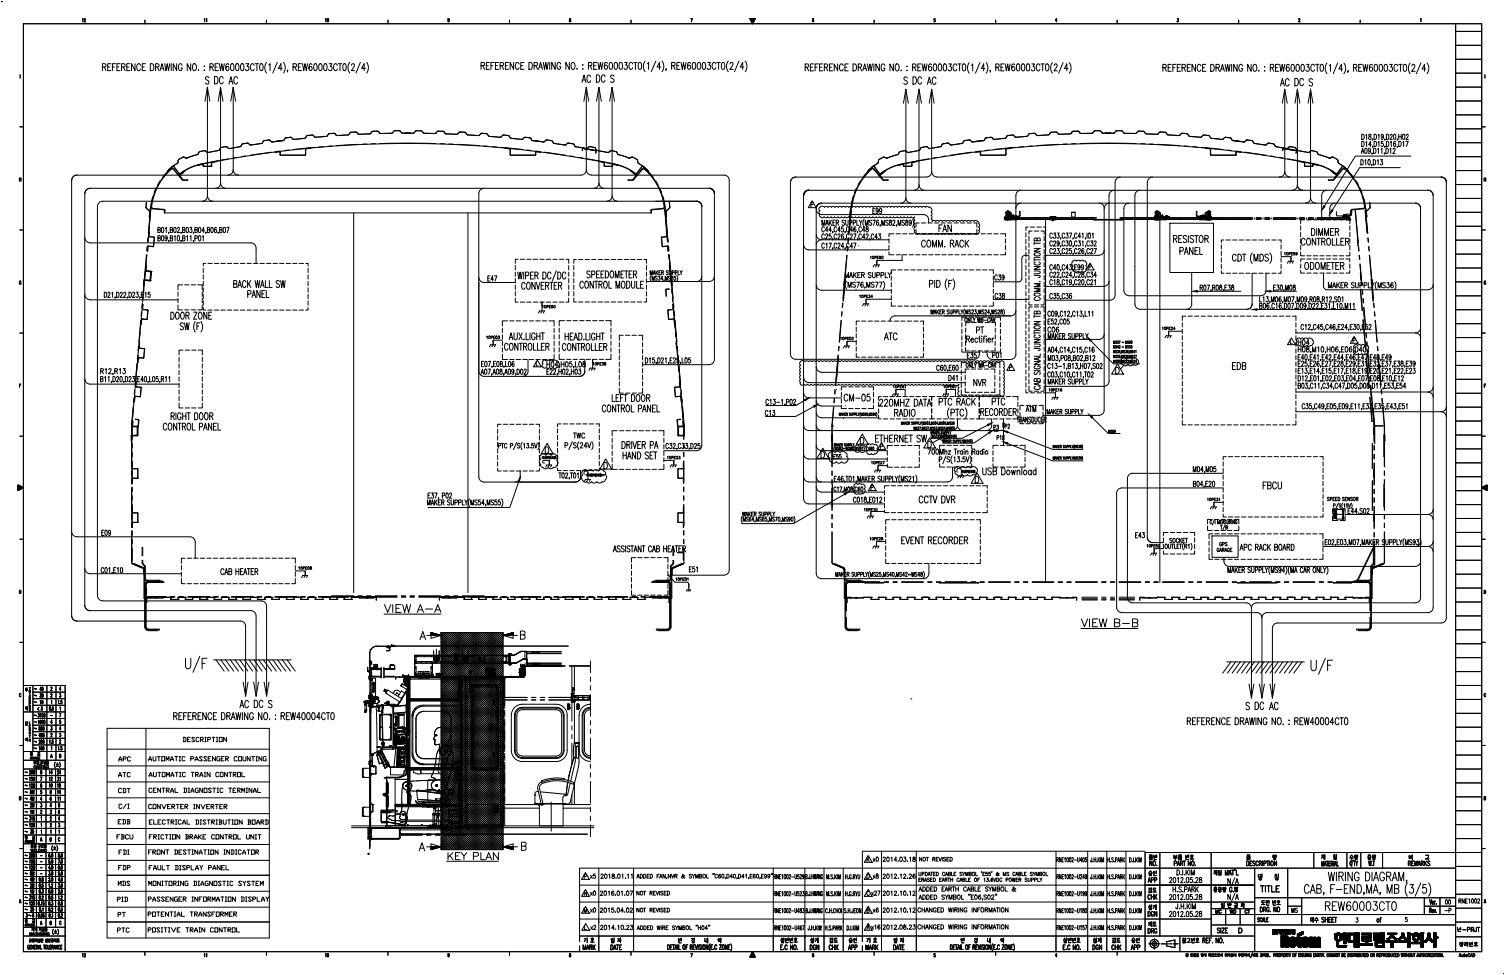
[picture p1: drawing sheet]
<svg xmlns="http://www.w3.org/2000/svg" width="864mm" height="559mm" viewBox="0 0 864 559" stroke-linecap="round" stroke-linejoin="round" font-family="sans-serif">
<defs><g id="words">
<text font-size="9.3" x="758" y="523">REW60003CT0</text>
<text font-size="8.4" x="618" y="361">VIEW B-B</text>
<g font-size="7.9">
<text x="122" y="49">DC</text>
<text x="130" y="49">AC</text>
<text x="332" y="48">AC</text>
<text x="340" y="48">DC</text>
<text x="522" y="49">DC</text>
<text x="530" y="50">AC</text>
<text x="733" y="50">AC</text>
<text x="741" y="50">DC</text>
<text x="675" y="147">PANEL</text>
<text x="141" y="172">PANEL</text>
<text x="506" y="196">ATC</text>
<text x="705" y="213">EDB</text>
<text x="219" y="352">VIEW A-A</text>
<text x="136" y="407">AC</text>
<text x="145" y="407">DC</text>
<text x="718" y="408">DC</text>
<text x="726" y="408">AC</text>
</g>
<g font-size="7.5">
<text x="537" y="134">FAN</text>
<text x="750" y="136">DIMMER</text>
<text x="527" y="143">COMM. RACK</text>
<text x="671" y="140">RESISTOR</text>
<text x="744" y="142">CONTROLLER</text>
<text x="746" y="156">ODOMETER</text>
<text x="335" y="161">SPEEDOMETER</text>
<text x="298" y="167">CONVERTER</text>
<text x="97" y="184">DOOR ZONE</text>
<text x="288" y="202">CONTROLLER</text>
<text x="321" y="202">CONTROLLER</text>
<text x="483" y="231">CM-05</text>
<text x="503" y="234">220MHZ DATA</text>
<text x="537" y="234">PTC RACK</text>
<text x="567" y="233">PTC</text>
<text x="512" y="240">RADIO</text>
<text x="562" y="273">USB Download</text>
<text x="722" y="282">FBCU</text>
<text x="515" y="313">EVENT RECORDER</text>
<text x="255" y="494">KEY PLAN</text>
</g>
<g font-size="7.1">
<text x="558" y="192">PT</text>
<text x="557" y="222">NVR</text>
<text x="720" y="506">명 칭</text>
<text x="721" y="513">TITLE</text>
</g>
<g font-size="6.6">
<text x="499" y="124">E99</text>
<text x="569" y="173">C38</text>
<text x="743" y="199">H04</text>
<text x="437" y="240">C13</text>
</g>
<g font-size="6.2">
<text x="569" y="162">C39</text>
<text x="278" y="162">E47</text>
<text x="599" y="192">C06</text>
<text x="553" y="206">E35</text>
<text x="587" y="237">ATM</text>
<text x="57" y="308">E09</text>
<text x="649" y="309">E43</text>
<text x="67" y="447">ATC</text>
<text x="84" y="474">ELECTRICAL DISTRIBUTION BOARD</text>
<text x="67" y="491">FDI</text>
<text x="657" y="494">품번</text>
<text x="671" y="494">부품 번호</text>
<text x="713" y="494">품 명</text>
<text x="756" y="494">재 질</text>
<text x="772" y="494">수량</text>
<text x="782" y="494">중량</text>
<text x="806" y="494">비 고</text>
<text x="67" y="500">FDP</text>
<text x="657" y="503">승인</text>
<text x="657" y="507">APP</text>
<text x="657" y="513">검도</text>
<text x="694" y="513">총중량 G.W</text>
<text x="722" y="520">도면 번호</text>
<text x="337" y="524">x0</text>
<text x="499" y="524">x6</text>
<text x="657" y="526">DGN</text>
<text x="657" y="522">설계</text>
<text x="657" y="532">제도</text>
<text x="334" y="542">기 호</text>
<text x="349" y="542">일 자</text>
<text x="446" y="542">설변번호</text>
<text x="463" y="542">설계</text>
<text x="474" y="542">검도</text>
<text x="485" y="542">승인</text>
<text x="496" y="542">기 호</text>
<text x="511" y="542">일 자</text>
<text x="608" y="542">설변번호</text>
<text x="625" y="542">설계</text>
<text x="636" y="542">검도</text>
<text x="647" y="542">승인</text>
</g>
<g font-size="5.7">
<text x="568" y="247">P3</text>
<text x="575" y="247">P2</text>
<text x="477" y="264">E55</text>
<text x="104" y="426">DESCRIPTION</text>
<text x="67" y="437">APC</text>
<text x="84" y="437">AUTOMATIC PASSENGER COUNTING</text>
<text x="84" y="446">AUTOMATIC TRAIN CONTROL</text>
<text x="67" y="455">CDT</text>
<text x="84" y="455">CENTRAL DIAGNOSTIC TERMINAL</text>
<text x="67" y="465">C/I</text>
<text x="84" y="465">CONVERTER INVERTER</text>
<text x="67" y="473">EDB</text>
<text x="66" y="482">FBCU</text>
<text x="84" y="482">FRICTION BRAKE CONTROL UNIT</text>
<text x="84" y="491">FRONT DESTINATION INDICATOR</text>
<text x="499" y="495">x0</text>
<text x="505" y="495">2014.03.18</text>
<text x="84" y="500">FAULT DISPLAY PANEL</text>
<text x="67" y="509">MDS</text>
<text x="84" y="509">MONITORING DIAGNOSTIC SYSTEM</text>
<text x="337" y="504">x5</text>
<text x="499" y="504">x8</text>
<text x="337" y="514">x0</text>
<text x="343" y="514">2016.01.07</text>
<text x="498" y="514">x27</text>
<text x="505" y="514">2012.10.12</text>
<text x="66" y="518">PID</text>
<text x="84" y="518">PASSENGER INFORMATION DISPLAY</text>
<text x="657" y="516">CHK</text>
<text x="827" y="519">00</text>
<text x="66" y="527">PT</text>
<text x="84" y="526">POTENTIAL TRANSFORMER</text>
<text x="343" y="524">2015.04.02</text>
<text x="505" y="524">2012.10.12</text>
<text x="525" y="524">CHANGED WIRING INFORMATION</text>
<text x="739" y="524">MS</text>
<text x="827" y="524">-P</text>
<text x="498" y="534">x16</text>
<text x="505" y="534">2012.08.23</text>
<text x="525" y="534">CHANGED WIRING INFORMATION</text>
<text x="792" y="530" transform="rotate(-90 792 530)">of</text>
<text x="66" y="536">PTC</text>
<text x="84" y="536">POSITIVE TRAIN CONTROL</text>
<text x="337" y="534">x2</text>
<text x="343" y="534">2014.10.23</text>
<text x="657" y="536">DRG</text>
<text x="834" y="535">년-PRJT</text>
<text x="333" y="545">MARK</text>
<text x="388" y="542">변 경 내 역</text>
<text x="463" y="545">DGN</text>
<text x="474" y="545">CHK</text>
<text x="485" y="545">APP</text>
<text x="495" y="545">MARK</text>
<text x="550" y="542">변 경 내 역</text>
<text x="625" y="545">DGN</text>
<text x="636" y="545">CHK</text>
<text x="647" y="545">APP</text>
<text x="835" y="544">정리번호</text>
</g>
<g font-size="5.3">
<text x="574" y="253" transform="rotate(-90 574 253)">P1</text>
<text x="26" y="397" transform="rotate(-90 26 397)">40</text>
<text x="20" y="460" transform="rotate(-90 20 460)">4M</text>
<text x="16" y="464">2M</text>
<text x="20" y="510" transform="rotate(-90 20 510)">2M</text>
<text x="20" y="506" transform="rotate(-90 20 506)">4M</text>
<text x="13" y="530">등 급</text>
</g>
<g font-size="4.9">
<text x="50" y="14" transform="rotate(-90 50 14)">12</text>
<text x="189" y="14" transform="rotate(-90 189 14)">10</text>
<text x="22" y="401">30</text>
<text x="16" y="434">등 급</text>
<text x="31" y="445" transform="rotate(-90 31 445)">14</text>
<text x="36" y="445" transform="rotate(-90 36 445)">24</text>
<text x="36" y="449" transform="rotate(-90 36 449)">21</text>
<text x="16" y="452">12M</text>
<text x="32" y="452">18</text>
<text x="16" y="456">8M</text>
<text x="36" y="456" transform="rotate(-90 36 456)">14</text>
<text x="20" y="467" transform="rotate(-90 20 467)">1M</text>
<text x="20" y="479" transform="rotate(-90 20 479)">30</text>
<text x="16" y="503">8M</text>
<text x="20" y="513" transform="rotate(-90 20 513)">1M</text>
<text x="16" y="516">315</text>
<text x="20" y="524" transform="rotate(-90 20 524)">30</text>
<text x="695" y="525">MC</text>
<text x="704" y="525">WD</text>
<text x="712" y="525">CT</text>
<text x="16" y="541">규정치않은 일반공차표</text>
<text x="50" y="550" transform="rotate(-90 50 550)">12</text>
<text x="189" y="550" transform="rotate(-90 189 550)">10</text>
</g>
<g font-size="4.4">
<text x="119" y="14" transform="rotate(-90 119 14)">11</text>
<text x="735" y="147">10PE59</text>
<text x="665" y="190">10PE24</text>
<text x="339" y="211">10PE38</text>
<text x="539" y="224">10PE87</text>
<text x="498" y="267">10PE27</text>
<text x="170" y="327">10PE08</text>
<text x="25" y="405" transform="rotate(-90 25 405)">10</text>
<text x="31" y="449" transform="rotate(-90 31 449)">12</text>
<text x="31" y="452" transform="rotate(-90 31 452)">10</text>
<text x="35" y="460" transform="rotate(-90 35 460)">11</text>
<text x="119" y="550" transform="rotate(-90 119 550)">11</text>
</g>
<g font-size="4">
<text x="13" y="484">GRADE</text>
<text x="13" y="532">GRADE</text>
</g>
<g font-size="2.6">
<text x="28" y="411">-</text>
<text x="257" y="473">3</text>
<text x="258" y="473">4</text>
<text x="259" y="473">1</text>
<text x="261" y="472">1</text>
<text x="22" y="492">-</text>
<text x="22" y="495">-</text>
<text x="22" y="502">-</text>
<text x="22" y="498">-</text>
</g>
</g></defs>
<!-- layer: 0 -->
<g fill="none" stroke="#000" stroke-width=".57">
<path d="M1 1h.1M13 14h836v531h-836zM83 12v2M153 12v2M222 12v2M257 11v1v-1v1M292 12v2M326 11l1 1v1l-1-1 1-1zM362 12v2M396 11h1l-1 2M430 11h3M430 11l1 3"/>
<path d="M430 11l2 2M430 11l2 1M430 12l1-1 1 1-1 1M431 12v2M432 11l-1 2M432 11l-2 1 2 1M432 12l-1-1h-1l2 1-1 2M432 12l-1-1h-1l2 2h-1M432 11l-2 1M433 11h-1l-1 1M433 11l-2 1M433 11h.1"/>
<path d="M433 11l-2 3M433 11l-2 2M466 11a.9 .9 0 0 0-1 0 1.1 1.1 0 0 0 1 2v-1M501 12v2M536 11h-1h1v1h-1M571 12v2M606 12h-1v-1v2M640 12v2M675 11v1v1l-1-1M710 12v2M744 11h1l-1 2h1M779 12v2"/>
<path d="M814 11v2M834 14v531M834 18h15M834 34h15M834 26h15M12 43v2M834 58h15M834 50h15M834 42h15M851 43v2M11 73h2M164 79l-2 2"/>
<path d="M164 79h3l1 1M164 79h-1M168 80h.1M176 78l-1 1M176 78l-1 1-7 1M176 78l3-1 1 1M180 78l1 1M188 77l-1 1h-7M189 77l3-1 1 1M189 77h-1M193 77v1M200 77h-7"/>
<path d="M200 77h-1M201 76h3l2 1M201 76h.1M201 76l-1 1M213 76l-1 1h-6M214 75h2l2 1M214 75l-1 1M218 76h.1M226 75l-1 1h-7M226 75h.1M229 75h.1M229 75h-3"/>
<path d="M229 75l1 1M230 76h2M235 76h.1M237 76h-5M241 75l2 1M241 75h-3l-1 1M241 75h1M242 76h1M251 75l-2 1h-6M251 75l-2 2-6-1M254 75v1M254 75h-3"/>
<path d="M254 76h1M255 76l1 1M255 76l7 1M266 76h-3l-1 1M266 76l1 1M266 76h1M267 77h8M275 77h.1M276 76l-1 1M276 76l3 1M279 77h.1M279 77l1 1"/>
<path d="M280 78h.1M280 78h7M287 78v1M289 77l-1 1M289 77l-2 1M289 77l2 1M291 78h1M292 78l1 1 7 1M292 78l1 1M300 80h-1M301 79l-1 1M304 79h.1"/>
<path d="M304 79h-3l-1 1M304 79l1 2M565 79l-1 2M568 79l1 1M569 79h-4M577 78l-1 1-7 1M580 77l2 1M580 77l-3 1M582 78v1M588 78h-6M589 78h-1M590 77l-2 1"/>
<path d="M590 77l3-1 1 1M590 77h-1M594 77l1 1M601 77h-7M601 77h.1M603 76h2l2 1M603 76l-2 1M605 76l2 1M614 76l-1 1M614 76l-7 1M618 75l1 2 7-1M618 75h.1"/>
<path d="M618 75h-3l-1 1M619 76h7M627 75l-1 1M627 75h3l1 1M631 76h3M637 76h.1M639 76h-5M639 76l1-1h3l1 1M644 76h.1M651 76h-7M655 75l1 1M655 75h-3l-1 1"/>
<path d="M656 76l1 1M656 76l1 1h6M668 76h-3l-2 1M668 76l1 1M669 77h.1M669 77h7M676 77v1M677 77h-1M677 76v1M677 76l3 1M680 77l1 1M681 78h1"/>
<path d="M682 78h7M689 78h.1M690 77l-1 1M690 77l3 1M693 78l1 1 7 1M693 78l1 1M701 80h-1M701 80l1-1h3l1 1M702 79l-1 1M780 77a1.5 1.5 0 0 1 2 1 1.5 1.5 0 0 1-2 2zM783 77v3M785 77v1a1 1 0 0 1 1 1 1 1 0 0 1-1 1 1.4 1.4 0 0 1 1-2v-1z"/>
<path d="M787 80h-1M787 77a1.5 1.5 0 0 1 2 1 1.5 1.5 0 0 1-2 2zM790 77v3M793 78l-1 1a.8 .8 0 0 1-1-1 .8 .8 0 0 1 1-1 1.5 1.5 0 0 1 1 2 1.5 1.5 0 0 1-1 1v-1M794 80h.1M794 77a1.5 1.5 0 0 1 2 1 1.5 1.5 0 0 1-2 2zM797 78v-1a.7 .7 0 0 1 1 0 .7 .7 0 0 1 0 1l-2 2h2M799 77a1.4 1.4 0 0 1 1 1 1.4 1.4 0 0 1-1 2zM801 80h.1M802 77v3M802 78h1M803 77v3"/>
<path d="M804 77a1.4 1.4 0 0 1 1 1 1.4 1.4 0 0 1-1 2zM806 78v-1a.6 .6 0 0 1 1 0 .6 .6 0 0 1 0 1l-1 2h1M834 66h15M834 74h15M849 73h2M96 98h.1M96 98l3-3 4 5M96 98l2-1h1l6 6h3h-4l-5-6a30 30 0 0 0-12 22l7 1v2v-2h-6l-1-1a32 32 0 0 1 9-21zM102 94l-6 4M102 94h.1M102 93v1M105 90l-3 1v2"/>
<path d="M105 90h1M105 90l-3 2v1M106 90l1 1M106 98l-3 2M106 98h.1M114 88l-7 3M114 95l2-1 1 1h4v-2h3h-3v2h-4l-1-1zM114 87v1M117 86l1 1M118 87h-4v1M121 95h.1M126 86l-7 1h-1"/>
<path d="M129 84l2 1M129 84l-2 1-1 1M129 84h1M131 85h.1M131 91l-6 1a56 56 0 0 0-16 4l-6 3 6-3 6-2 42-7 37-3 43-2 37 2 36 3 43 7 5 2 6 3-5-3-5-1-17-4M136 90l-3 1M138 84l-7 1M141 89l-3 1M142 82l1 1 7-1M142 82h-3l-1 2-7 1M142 82l2 1 6-1M150 82h.1"/>
<path d="M151 81l3-1 2 1M151 81l-1 1M156 87l-13 2M158 81h4zM158 87h2l1 2h14v-4h3h-3v4h-14l-1-2zM161 87h-3M161 81h-5M161 81h.1M165 86h-2M180 84l-12 2M185 84h-2M190 84h-2"/>
<path d="M205 83h-12M210 83h-2M215 82h-2M218 82h32M252 82h3M257 83h3M262 83h13M277 84h3M282 84h3M287 84l13 2M290 85h2l1 4h14v-2h3h-3v2h-14l-1-4zM292 85h.1"/>
<path d="M302 86h2M305 80v1M305 81h5zM307 81h4M307 81h.1M307 87h2M312 87l12 2M312 81h-1M313 80l-1 1M313 80h.1M313 80l3 1M316 81h1"/>
<path d="M317 81l1 1M318 82l6 1M324 83h.1M326 82l-2 1M326 82h-1M326 82h2M327 89l2 1M328 82l1 1M329 83v1M329 84h1M329 84l13 3M332 90l2 1"/>
<path d="M334 85l8 2M334 85h.1M334 85v1v-1M335 85l6 1zM336 85l1-1zM338 84l3 1 1 1M338 84h-1M338 84l3 1M341 88h.1M342 87l-1 1M342 86h.1M342 86l6 1"/>
<path d="M343 92l3 1 1 2h4v-1l3 1-3-1v1h-5v-2zM348 87l2-1 3 1 1 2M354 89l6 2 3-1M361 98l4 2 3-5 3 3-3-3-3 5zM362 99l3 1-2 2 2-2zM363 90l2 1M365 91l1 3M365 93l1 1M366 94h.1M366 94l3 2M369 96l2 2M497 98h.1"/>
<path d="M497 98l4-3 4 5M500 96l-3 2M501 95l-4 3M501 95h.1M501 95l4 5M503 94l-3 2M503 93v1M503 92v2M504 91l-1 1M505 100l3-2zM506 90l-2 1M514 89l-6 2-2-1"/>
<path d="M515 88l-1 1M515 95l3-1v1h4l1-2h2h-2l-1 2h-4v-1zM519 87h-4M519 87h-3l-2 2M527 86l-6 1h-2M527 86h.1M528 84v1M531 84l2 1M531 84l-3 1-1 1M532 91l-20 4-7 4 5-3 6-2 43-7 36-3 37-2 43 2 36 3 43 7 6 2 5 3-5-3a73 73 0 0 0-22-5M537 90l-2 1M539 84l-6 1"/>
<path d="M540 82h3l1 1M540 82v1M540 82l-1 2M542 89l-2 1M551 82l-7 1M555 80l-2 1-2 1M555 80l2 1M557 81h.1M557 87l-12 2M559 81h5zM559 87h3v2h14v-4h3h-2l-1 4h-14v-2zM562 87h-3"/>
<path d="M562 81h-5M562 81h.1M567 86h-3M582 84l-13 2M587 84h-3M592 84h-3M607 83h-13M612 83h-3M616 82h-2M619 82h32M654 82h2M659 83h2"/>
<path d="M664 83h12M679 84h2M683 84h3M688 84l13 2M691 85h3v4h14v-2h3h-3v2h-14v-4zM703 86h3M706 80l1 1M707 81h4zM708 89h.1M708 81h5M708 81h.1M708 87h3"/>
<path d="M713 87l13 2M713 81h.1M715 80l-2 1M715 80l2 1M717 81l1 1M718 82h1M719 82l6 1 1-1M726 82l-1 1M726 82h4M728 89l2 1M730 82l1 2M731 84l12 2v2v-2l-8-1v1v-1"/>
<path d="M731 84l6 1M733 90l2 1M736 85l6 1zM739 84l-2 1M739 84h.1M739 84l3 1 1 1M743 86h1M744 86l6 1M751 87h-1M751 87h3l1 1M751 87h4M753 94l-1 1h-4l-1-2h-2h2l1 2h4l1-1 2 1"/>
<path d="M755 88l1 1M756 89l6 2M763 98l3 2M763 98h.1M763 90l-1 1M763 90h1M764 90l2 1M766 91l1 2M767 93v1M767 94h.1M767 94l6 4M773 98l-4-3-3 5"/>
<path d="M773 98h.1M780 91a1.5 1.5 0 0 1 1 2 1.5 1.5 0 0 1-1 2zM780 88l1-3 1 3M780 81a1.5 1.5 0 0 1 2 2 1.5 1.5 0 0 1-2 1zM780 87h1M782 92l1-1v4M782 85a1.4 1.4 0 0 1 1 1 1.4 1.4 0 0 1-1 2zM783 82v-1v3M784 92a1.4 1.4 0 0 1 1 1 1.4 1.4 0 0 1-1 1zM785 86v1a.8 .8 0 0 1-1-1 .8 .8 0 0 1 1-1 1.5 1.5 0 0 1 1 2 1.5 1.5 0 0 1-2 1M786 83h-2l1-2v3M786 94v1"/>
<path d="M786 88h.1M787 84l-1 1M787 91a1.5 1.5 0 0 1 1 2 1.5 1.5 0 0 1-1 2zM787 85a1.5 1.5 0 0 1 2 1 1.5 1.5 0 0 1-2 2zM787 81a1.5 1.5 0 0 1 2 2 1.5 1.5 0 0 1-2 1zM789 92l1-1v4M789 85h1v3M790 82v-1v3M791 91h1v2a.8 .8 0 0 1 0 1 .8 .8 0 0 1-1 0M791 85h1v3M793 81h-1v1a.8 .8 0 0 1 1 0 1 1 0 0 1 0 2 1.1 1.1 0 0 1-2-1M793 88h.1"/>
<path d="M794 84v1M794 85a1.5 1.5 0 0 1 2 1 1.5 1.5 0 0 1-2 2zM794 81a1.5 1.5 0 0 1 2 2 1.5 1.5 0 0 1-2 1zM796 85h1v3M797 82v-1v3M798 86v-1a.7 .7 0 0 1 1 0 .7 .7 0 0 1 0 1l-1 2h2M800 81h-1a1.5 1.5 0 0 0-1 1 1.5 1.5 0 0 0 2 2 .9 .9 0 0 0 0-1 .9 .9 0 0 0-1-1v1M801 84v1M802 81a1.5 1.5 0 0 1 1 2 1.5 1.5 0 0 1-1 1zM804 82v-1v3M806 81h1l-1 3M834 98h15"/>
<path d="M834 90h15M834 82h15M11 103h1M11 102v2M12 102v2M84 119v-3v3l2 2M88 113l-2 11M89 108l-1 2M89 108v2M92 104l-2 2M92 104l-1 2M93 102l5-5-5 5"/>
<path d="M103 100l2-1-2 2 1 1zM360 103h3l6-6a29 29 0 0 1 12 22l-8 1v2v-2l7-1a30 30 0 0 0-11-22l-6 6zM374 102l-4-5 4 5M376 104l1 2M378 108l1 2M380 113l1 7 2 14M380 113l2 11M384 116v3l-2 2v3M384 116h.1M465 117h1v-1h-1v3M465 115l3 4h-5zM488 118a30 30 0 0 1 12-21l6 6h3h-3l-6-6a28 28 0 0 0-12 21"/>
<path d="M489 113l-2 11M491 108l-1 2M493 104l-1 2M494 102l5-5-4 5M504 100l3-1-3 1 1 2zM761 103h3l6-6a30 30 0 0 1 12 22l-1 1h-6l-1 2 1-2 7-1a28 28 0 0 0-11-22h-1l-6 6zM766 101l-2-2 2 1-1 2M776 102l-5-5 4 5M777 104l1 2M779 108l1 2M780 108v2M781 113l2 7 1 14"/>
<path d="M781 113l2 7v4M785 116v3l-2 2 2-2zM834 114h15M834 106h15M851 102v2M851 103h.1M11 132h2M85 136v3M85 133v3h4l-1 5v-5h-3zM86 121h.1M86 121v3M86 120l-1 19"/>
<path d="M86 120h1M86 120l-1 14M90 136h2v-1h-2v3h2l-1-2M90 132h2v-2h-2v3h2l-1-1M93 135a1.4 1.4 0 0 1 1 2 1.4 1.4 0 0 1-1 1zM93 130a1.4 1.4 0 0 1 1 2 1.4 1.4 0 0 1-1 1zM95 131v-1v3M96 136l-1 1a.7 .7 0 0 1-1-1 1.1 1.1 0 0 1 2-1l-1 3M97 138v1M97 133v1M98 136h1v-1h-1v3h1l-1-2M98 132h1v-2h-1v3h1l-1-1"/>
<path d="M100 136v-1v3M100 130a1.4 1.4 0 0 1 1 2 1.4 1.4 0 0 1-1 1zM102 131a.6 .6 0 0 1 1 0l-1 2h1M102 135a1.4 1.4 0 0 1 1 2 1.4 1.4 0 0 1-1 1zM104 138v1M104 133v1M105 136h1v-1h-1v3h1v-2M105 132h1v-1l-1-1v3h1v-1M107 136v-1v3M107 130a1.4 1.4 0 0 1 1 2 1.4 1.4 0 0 1-1 1zM109 130h1l-1 1a1.1 1.1 0 0 1 1 2 .8 .8 0 0 1-1 0M109 136v-1v3"/>
<path d="M111 138v1M111 133v1M112 137l1-1v-1h-1v3M112 132h1v-2h-1v3h1v-1M114 135a1.4 1.4 0 0 1 1 2 1.4 1.4 0 0 1-1 1zM114 130a1.4 1.4 0 0 1 1 2 1.4 1.4 0 0 1-1 1zM116 136v-1v3M117 132h-1l1-2v3M118 133v1M119 132h1v-2h-1v3h1v-1M121 130a1.4 1.4 0 0 1 1 2 1.4 1.4 0 0 1-1 1zM124 131v-1a1.4 1.4 0 0 0-1 2 1.4 1.4 0 0 0 1 1 .9 .9 0 0 0 0-1 .9 .9 0 0 0-1 0"/>
<path d="M125 133v1M126 132h1v-2h-1v3h1v-1M128 130a1.4 1.4 0 0 1 1 2 1.4 1.4 0 0 1-1 1zM130 130h1l-1 3M381 120l1 18M381 120h.1M381 120l2 19M381 120l1 14M382 124h.1M382 136v-3v3h-3l1 5h3v3v-3M382 136h-3v5h4M382 136h.1"/>
<path d="M383 136v3M471 129v-3l1 3 1-3v3M472 135a.8 .8 0 0 0-1-1 .8 .8 0 0 0 0 1v1a.8 .8 0 0 0 0 1 .8 .8 0 0 0 1-1M472 131a.8 .8 0 0 0-1-1 .8 .8 0 0 0 0 1v1a.8 .8 0 0 0 0 1 .8 .8 0 0 0 1-1M473 135v-1a.7 .7 0 0 1 1 0 .7 .7 0 0 1 0 1l-1 2h1M473 129l1-3 1 3M473 140l1-1v3M473 128h1M475 132h-2l1-2v3M475 139h1l-1 3M475 126v3M476 127l1 2"/>
<path d="M476 134h-1v1a.8 .8 0 0 1 1 0 1 1 0 0 1 0 2 .8 .8 0 0 1-1-1M476 132h-1l1-2v3M477 126l-2 2M477 137v1M477 133h.1M477 128h1M479 126h-2v3h2M479 128l1-1v-1h-1v3M479 135a.8 .8 0 0 0-1-1 .8 .8 0 0 0 0 1v1a.8 .8 0 0 0 0 1 .8 .8 0 0 0 1-1M479 131a.8 .8 0 0 0-1-1 .8 .8 0 0 0 0 1v1a.8 .8 0 0 0 0 1 .8 .8 0 0 0 1-1M480 128l1 1M480 135a.7 .7 0 0 1 1-1 .7 .7 0 0 1 0 1l-1 2h1"/>
<path d="M482 132h-2l1-2v3M483 130h-1v1a.8 .8 0 0 1 1 0 .8 .8 0 0 1 0 1 .8 .8 0 0 1-1 0M483 134a1.4 1.4 0 0 0-1 2 1.4 1.4 0 0 0 1 1 .9 .9 0 0 0 1-1 1.1 1.1 0 0 0-2-1v1M484 127a.7 .7 0 0 0-1-1 .7 .7 0 0 0 0 1l1 1a.8 .8 0 0 1 0 1 .8 .8 0 0 1-1 0M484 137v1M484 133h.1M485 126v2v1h1v-3M486 136v3M486 134l2-14-1 14M487 135a.8 .8 0 0 0-1-1 .8 .8 0 0 0-1 1v1a.8 .8 0 0 0 1 1 .8 .8 0 0 0 1-1M487 131a.8 .8 0 0 0-1-1 .8 .8 0 0 0-1 1v1a.8 .8 0 0 0 1 1 .8 .8 0 0 0 1-1M487 128h1v-2h-1v3"/>
<path d="M487 121v3M487 135a.7 .7 0 0 1 1-1 .7 .7 0 0 1 0 1l-1 2h2M488 121l-1 12M489 132h-2l1-2v3M489 128h1v-2h-1v3M489 134h2l-1 3M489 139h2l-1 3M490 130a1.4 1.4 0 0 0-1 1 1.4 1.4 0 0 0 1 2 .9 .9 0 0 0 1-1 .9 .9 0 0 0-1-1l-1 1M491 126v3h1M491 137v1M491 133h.1M492 137h.1"/>
<path d="M492 126l1 2v1M494 135a.8 .8 0 0 0-1-1 .8 .8 0 0 0-1 1v1a.8 .8 0 0 0 1 1 .8 .8 0 0 0 1-1M494 131a.8 .8 0 0 0-1-1 .8 .8 0 0 0-1 1v1a.8 .8 0 0 0 1 1 .8 .8 0 0 0 1-1M494 126l-1 2M495 126a4 4 0 0 0 0 4M496 136h-2l1-2v3M496 132h-2l1-2v3M496 129v-3l1 3v-3v3M496 135v-1a.7 .7 0 0 1 1 0 .7 .7 0 0 1 0 1l-1 2h2M496 130v1a1.1 1.1 0 0 1 2 1 1.1 1.1 0 0 1-2 1v-1a1 1 0 0 0 1-1 1 1 0 0 0 0-1zM499 137l-1 1M500 127l-1-1-1 1 1 1a.8 .8 0 0 1 0 1 .8 .8 0 0 1-1 0"/>
<path d="M500 126h2l-1 3M501 135a.8 .8 0 0 0-1-1 .8 .8 0 0 0-1 1v1a.8 .8 0 0 0 1 1 .8 .8 0 0 0 1-1M503 136h-2l1-2v3M503 127v-1a1.5 1.5 0 0 0-1 2 1.5 1.5 0 0 0 1 1 .9 .9 0 0 0 1-1 .9 .9 0 0 0-1-1l-1 1M503 134h2l-1 1a.8 .8 0 0 1 1 1 1 1 0 0 1-2 0M504 129v1M505 129v-3l1 3 1-3v3M509 127a.7 .7 0 0 0-1-1 .7 .7 0 0 0 0 1l1 1a.8 .8 0 0 1 0 1 .8 .8 0 0 1-1 0M510 126v1a.9 .9 0 0 1 1 1 .9 .9 0 0 1-1 1 1.4 1.4 0 0 1 1-2l-1-1zM512 127v-1a.6 .6 0 0 1 1 0 .6 .6 0 0 1 0 1l-1 2h1M514 129v1M515 129v-3v3l1-3v3"/>
<path d="M518 127a.7 .7 0 0 0-1-1 .7 .7 0 0 0 0 1l1 1a.8 .8 0 0 1 0 1 .8 .8 0 0 1-1 0M519 126v1a1 1 0 0 1 1 1 1 1 0 0 1-1 1v-1a1 1 0 0 0 1-1 1 1 0 0 0 0-1zM522 127v1a.8 .8 0 0 1-1-1 .8 .8 0 0 1 1-1v3h-1M523 126l1 2-1 2M576 126h.1M576 125v1M576 125v1l1-1M576 125h1M576 125h3l-1 1M576 125h5M576 124h.1M576 125h.1"/>
<path d="M576 124v1M576 126h3M576 124h3M576 124h1M577 122h1M577 125h.1M577 124v-1h1v1M577 125v1M577 124h.1M577 125h-1M577 125l-1 1M577 122h.1"/>
<path d="M577 124l-1 1M577 123h1M577 121h1M577 124h1M577 121v2M577 123h.1M577 121h.1M577 122h2l1 1h1M577 122h2l1 2M577 121v1M577 122v1M577 123v1"/>
<path d="M577 126h.1M577 121v5M578 125h.1M578 122h.1M578 122h-1M578 125h-1M578 121h.1M578 123h.1M578 124h.1M578 126h.1M578 125v1M578 123v1"/>
<path d="M578 122v1M578 123h-1M578 121v1M578 124l1 1M579 125h-1M579 125h.1M579 124h.1M579 124h-1M579 126h.1M579 124v1M579 125v1l-1-1M579 126h2"/>
<path d="M579 125h2v1h22M579 125v1h4M580 124h4l1-3v3h-1M580 124h4M581 125v1M581 125h.1M581 126h.1M581 123v1M581 123l-1 1M581 124v2M581 125h1h-1v1h1M582 125h.1"/>
<path d="M582 125h-1M582 126h.1M582 126v-2v2M582 123v3M582 125h1v1M582 126v-1v1M582 125v1M582 126h21M583 126h.1M583 125v1M584 124v1M584 125v1"/>
<path d="M585 125v1M586 125v1M587 125v1M588 125v1M589 125v1M590 125v1M591 125v1M592 125v1M593 125v1M594 125v1M595 125v1M596 125v1"/>
<path d="M597 125v1M598 125v1M599 125v209M600 125v1M601 125v1M602 126h1M602 126h.1M602 125h.1M602 125h1M602 124h1M602 124v2M602 124v1"/>
<path d="M603 124v1h-1M603 124h-1M603 124h.1M603 125v1M603 126h.1M603 125h-22M603 125h.1M603 124v1M603 139a.8 .8 0 0 0-1-1 .8 .8 0 0 0 0 1v1a.8 .8 0 0 0 0 1 .8 .8 0 0 0 1-1M603 134a1.5 1.5 0 0 0-1 1 1.5 1.5 0 0 0 1 1M603 124h-1v1M604 125h1v1h-1"/>
<path d="M604 126h.1M604 125v1M604 124h.1M604 124v1M604 124l-1 1M604 124h1v1M604 139v-1a.6 .6 0 0 1 1 0 .6 .6 0 0 1 0 1l-1 2h1M604 134h1l-1 1a.8 .8 0 0 1 1 1 .8 .8 0 0 1-1 0M604 126h62M604 125h24M604 126h24M604 124h1"/>
<path d="M604 124v2M605 124v1h-1M605 124h-1M605 124h.1M605 126h.1M606 134h1l-1 1a.8 .8 0 0 1 1 1 .8 .8 0 0 1-1 0M606 125v1M607 139v1a.8 .8 0 0 1-1-1 .8 .8 0 0 1 1-1 1.5 1.5 0 0 1 0 2 1.5 1.5 0 0 1-1 1M607 125v1M608 136v1M608 125v1M609 125v1"/>
<path d="M610 139a.8 .8 0 0 0-1-1 .8 .8 0 0 0 0 1v1a.8 .8 0 0 0 0 1 .8 .8 0 0 0 1-1M610 134a1.5 1.5 0 0 0-1 1 1.5 1.5 0 0 0 1 1M610 125v1M611 138h1l-1 1a.8 .8 0 0 1 1 1 .8 .8 0 0 1-1 1v-1M611 134h1l-1 1a.8 .8 0 0 1 1 1 .8 .8 0 0 1-1 0M611 125v1M612 125v1M613 134h1l-1 3M613 138a1.4 1.4 0 0 1 1 2 1.4 1.4 0 0 1-1 1zM613 125v1M614 126v-4h2v4M614 125h2"/>
<path d="M614 124h2M614 122h2M615 125h1M615 125v1M615 136v1M616 125v1M617 125v1M617 139a.8 .8 0 0 0-1-1 .8 .8 0 0 0 0 1v1a.8 .8 0 0 0 0 1 .8 .8 0 0 0 1-1M617 134a1.4 1.4 0 0 0-1 1 1.4 1.4 0 0 0 1 1M618 138h1v1a.9 .9 0 0 1 0 1 .9 .9 0 0 1-1 1v-1M618 125v1M619 125v1"/>
<path d="M619 136h-1l1-2v3M620 139l1-1v3M620 134h1v3M620 125v1M621 125v1M622 136v1M622 125v1M623 134v3M623 125v1M624 134a1.4 1.4 0 0 1 1 1 1.4 1.4 0 0 1-1 1zM624 125v1M624 139a.8 .8 0 0 0-1-1 .8 .8 0 0 0 0 1v1a.8 .8 0 0 0 0 1 .8 .8 0 0 0 1-1"/>
<path d="M625 138h1v1a.9 .9 0 0 1 0 1 .9 .9 0 0 1-1 1v-1M625 125v1M626 134v3M626 125v1M627 126h17M627 139v-1a.6 .6 0 0 1 1 0 .6 .6 0 0 1 0 1l-1 2h1M642 125l1 1M642 125h1M643 126h.1M643 125v1M643 125h.1M644 126h.1"/>
<path d="M644 126h-1M644 125v1M645 125v1M646 125v1M647 125v1M648 125v1M649 125v1M650 125v1M651 125v1M652 125v1M653 125v1M654 125v1"/>
<path d="M655 125v1M656 125v1M657 125v1M658 125v1M659 125v1M660 125v1M661 125v1l1-1M661 125v1M661 125h4M661 124l1 1M661 125h.1M661 125h1"/>
<path d="M662 124l-1 1M662 126h.1M662 126h2M662 124h2M662 124h.1M662 125h.1M662 124h1M662 124v-1h2v1M662 125v1M662 125v1l-1-1h1M662 125h1M662 125l-1 1"/>
<path d="M662 122h.1M662 123h2M662 122h2M662 123v-1h3v2h1M662 124v1M662 123h.1M662 121h.1M662 123h1M662 122h1M662 122l1 2M663 122v-1l1 1M663 122h.1"/>
<path d="M663 124h.1M663 125h.1M663 125v1M663 125h-1M663 126h-21M663 126h.1M663 123h.1M663 121h.1M663 122h1M663 121h1M663 121v5M663 121h-1"/>
<path d="M663 125h1M663 124h1M663 126h3M663 122v2M664 123h.1M664 122h.1M664 123h-1M664 122h-1M664 125h-1M664 125h.1M664 121h.1M664 124h.1"/>
<path d="M664 125l1 1M664 124v1M664 122v1M664 122v-1h-2v1h3v1h1v1M664 125v1M664 125v1l1-1h-1M664 124l1 1M664 126h.1M665 124l-1 1M665 125h.1M665 125h-1M665 125v209"/>
<path d="M665 125v1M665 125h1M665 126h.1M666 123h.1M666 125v1M666 125h.1M666 126h.1M666 125h-24M666 123l-1 1M666 124h.1M666 125h1M667 125h22"/>
<path d="M667 124v2M667 125v1M668 125v1M668 125h1M668 125h.1M668 124h1M668 124h.1M668 126h.1M668 124v1h2h-1M669 126h-4M669 124h.1M669 124v2"/>
<path d="M669 126l1-1v1M669 125h.1M669 125v1v-1M670 124h-5h5v2M671 125v1M672 125v1M673 125v1M674 125v1M675 125v1M676 125v1M677 125v1M678 125v1"/>
<path d="M679 125v1M680 125v1M681 125v1M682 125v1M683 125v1M684 125v1M685 125v1M687 125v1M687 125h1l-1 1M687 126h.1M687 125l1 1zM688 126h.1"/>
<path d="M688 125h.1M688 126h-21M688 125l-1 1M688 123v3M688 124h.1M688 126h1M688 124v2M688 125h1M689 125v1h-1M689 125h-1h1l-1 1M689 124v2M689 125v1h-23"/>
<path d="M689 123l1 1M689 125h.1M689 124h.1M689 125h2M690 123l-1 1M690 126h.1M691 124h-5v2M691 124h-5v-3v3M691 125h.1M691 125v1l1-1M691 125v1h-4M691 125l1 1"/>
<path d="M691 124l1 1M691 125h3M691 124v1M691 126h3M691 126h.1M692 124h2M692 125h-1M692 125h.1M692 124h-1M692 124h.1M692 122v1h1M692 122h1"/>
<path d="M692 121v1M692 125v1M692 122h.1M692 123h1M692 121h1M692 125l-1 1v-1M692 124h1M692 121h.1M692 124v1M692 123h.1M692 122v1M692 126h-2"/>
<path d="M692 126h.1M692 125h1M693 121h.1M693 123l-1 1M693 122h-1M693 125h-1M693 122h.1M693 121v5M693 121h-1M693 123h.1M693 125h.1M693 124h.1"/>
<path d="M693 125h1M693 124h1M693 126h24M693 126h.1M693 121h-1v1M693 123v1M693 125v1M693 122v1M693 121v1M693 123l1-1h-3v2M693 124l1 1M693 121l1 1h-3v1h-1"/>
<path d="M694 125h-1M694 125h.1M694 124v-1h-2v1h1M694 125v1l1-1h-1M694 122h-1M694 124h.1M694 124h-1M694 125l1 1M694 126h.1M694 125h1M694 124v1M695 126h.1"/>
<path d="M695 125l-1 1v-1v1M695 125v1M696 125v1M697 125v1M698 125v1M699 125v1M700 125v1M701 125v1M702 125v1M703 125v1M704 125v1M705 125v1"/>
<path d="M706 125v1M707 125v1M708 125v1M709 125v1M710 125v1M711 125v1M712 125v1M713 125v1M714 125v1M715 125v1M716 125v1M717 125v1"/>
<path d="M717 126h-27M717 125h-27v1M718 125v1M719 125v1M720 125v1M720 126h2M720 125h2M721 125v1M722 125v1M723 125v1M724 125v1M725 125v1"/>
<path d="M725 126h2M725 125h2M726 125v1M727 125v1M728 125v1M729 125v1M730 125v1M730 126h12M730 125h12M731 125v1M732 125v1M733 125v1"/>
<path d="M734 125v1M735 125v1M736 125v1M737 125v1M738 125v1M739 125v1M740 125v1M741 125v1M742 125v1M743 125v1M744 125v1M745 125v1"/>
<path d="M745 126h2M745 125h2M746 125v1M747 125v1M748 125v1M749 125v1M750 125v1M750 126h2M750 125h2M751 125v1M752 125v1M753 125v1"/>
<path d="M754 125v1M755 126h18M756 125v1M757 125v1M758 125v1M759 125v1M760 125v1M761 125v1M762 125v1M763 125v1M764 125v1M765 125v1"/>
<path d="M766 125v1M766 121v3h5l1-1h2M767 125v1M768 125v1M769 125v1M769 124h4l1 2M770 125v1M770 124h.1M770 124v1M770 123v1M770 123h.1M770 125h.1"/>
<path d="M770 123h1M770 123v2M771 123h-1v1M771 123h.1M771 124h.1M771 125v1M771 124l-1 1M771 123v1M771 124h-1M771 126h2M771 124v1M771 126h.1"/>
<path d="M771 123h3v-2v2v1M771 125h2M771 125h.1M772 125v1M773 124h-4h4M773 125h-18v1h18M773 125v1M773 125h.1M773 124v1M773 126h.1M773 125l1 1M778 137v4l-1-20 1 18"/>
<path d="M782 121l2 12M783 120l1 14M784 136v3M834 130h15M834 138h15M834 122h15M849 132h2M84 155l3 1M84 155l3 1-1 5h-3h3M84 155h.1M84 151l-1 12M84 152v3z"/>
<path d="M84 146l-2 17M84 146l-2 25M84 141v3M85 144h.1M85 141l-1 3M85 141h.1M85 141v3M87 156l-3-1 2 1v4l-2 1 2-1M87 156h.1M87 156l-1 5M88 141h-3v3M88 141h-3"/>
<path d="M373 157v-2v2l1-2v2M373 158v1v2M374 157l1-2 1 2M374 157h1M376 155v2M376 156l1 1M377 159h-1v1a.7 .7 0 0 1 1 1 .7 .7 0 0 1-1-1M377 155l-1 2M377 158h1v1a.7 .7 0 0 1 0 1 .7 .7 0 0 1-1 0M378 156h.1M379 155h-1v2h1M379 156h1v-1h-1v2"/>
<path d="M380 156v1M380 160h-1l1-2v3M383 141h.1M383 155h-1l1 1a.6 .6 0 0 1 0 1 .6 .6 0 0 1-1 0M383 141v3M383 143v-2v2M383 146v2M383 146l1 2M383 146l3 27M383 155l1 2 1-2M384 152v3M384 146l1 17"/>
<path d="M384 151l1 12M384 152h.1M384 159h-1l1 1a.6 .6 0 0 1 0 1 .7 .7 0 0 1-1-1M385 158h1v1a.7 .7 0 0 1 0 1 .7 .7 0 0 1-1 0M385 156h1v-1h-1v2M387 156h1v-1h-1v2M387 158h-1v1a.6 .6 0 0 1 1 0 .6 .6 0 0 1 0 1 .6 .6 0 0 1-1 0M388 158v1v2M389 155v2h1M390 155v2M391 155l-1 1M472 140a.8 .8 0 0 0-1-1 .8 .8 0 0 0 0 1v1a.8 .8 0 0 0 0 1 .8 .8 0 0 0 1 0"/>
<path d="M477 142v1M479 140a.8 .8 0 0 0-1-1 .8 .8 0 0 0 0 1v1a.8 .8 0 0 0 0 1 .8 .8 0 0 0 1 0M480 140a.7 .7 0 0 1 1-1 .7 .7 0 0 1 0 1l-1 2h1M484 141h-2l1-2v3M484 142v1M484 159v-3l1 3 1-3v3M485 146l-1 17M485 146l-1 14M486 141l-1 3M486 141v3M487 140a.8 .8 0 0 0-1-1 .8 .8 0 0 0-1 1v1a.8 .8 0 0 0 1 1 .8 .8 0 0 0 1 0M487 159l1-3 1 3"/>
<path d="M487 158h1M489 141h-2l1-2v3M489 156v3M490 157l1 2M491 156l-2 2M492 158h.1M492 141h.1M493 156h-1v3h1M494 158l1-1v-1h-1v3M495 158v1M499 157l-1-1v1l1 1v1h-1M500 156v2l1 1 1-3"/>
<path d="M500 153l1-1h3l-1 1M502 158h2v-2h-2v3M505 158h1v-2h-1v3M507 156v3h2M509 156l1 2v1M511 156l-1 2M517 146v3h-15v3v1M603 143v-1a1.5 1.5 0 0 0-1 2 1.5 1.5 0 0 0 1 1M603 157a.8 .8 0 0 0-1-1 .8 .8 0 0 0 0 1v1a.8 .8 0 0 0 0 1 .8 .8 0 0 0 1-1M603 152a.8 .8 0 0 0-1 0 .8 .8 0 0 0 0 1v1a.8 .8 0 0 0 0 1 .8 .8 0 0 0 1-1M604 143a.8 .8 0 0 1 1 0 .8 .8 0 0 1 0 1l-1 1h1M604 157v-1a.6 .6 0 0 1 1 0 .6 .6 0 0 1 0 1l-1 2h1"/>
<path d="M605 154h-1l1-2v3M606 157v-1a.6 .6 0 0 1 1 0 .6 .6 0 0 1 0 1l-1 2h1M606 142h1l-1 2a.8 .8 0 0 1 1 1 .8 .8 0 0 1-1 0M606 152a1.4 1.4 0 0 1 1 1 1.4 1.4 0 0 1-1 2zM608 145v1M608 141v1M608 159h.1M608 155h.1M610 143v-1a1.5 1.5 0 0 0-1 2 1.5 1.5 0 0 0 1 1M610 157a.8 .8 0 0 0-1-1 .8 .8 0 0 0 0 1v1a.8 .8 0 0 0 0 1 .8 .8 0 0 0 1-1M610 152a.8 .8 0 0 0-1 0 .8 .8 0 0 0 0 1v1a.8 .8 0 0 0 0 1 .8 .8 0 0 0 1-1M611 143a.7 .7 0 0 1 1 0 .7 .7 0 0 1 0 1l-1 1h1"/>
<path d="M611 157v-1a.7 .7 0 0 1 1 0 .7 .7 0 0 1 0 1l-1 2h1M612 154h-1l1-2v3M613 152h1l-1 1a.8 .8 0 0 1 1 1 .8 .8 0 0 1-1 0M614 142h-1v2a.8 .8 0 0 1 1 0 .8 .8 0 0 1 0 1 .8 .8 0 0 1-1 0M614 158h-1l1-2v3M615 145v1M615 141v1M615 159h.1M615 155h.1M616 153h1M617 152h-1v3h1M617 143v-1a1.4 1.4 0 0 0-1 2 1.4 1.4 0 0 0 1 1"/>
<path d="M617 157a.8 .8 0 0 0-1-1 .8 .8 0 0 0 0 1v1a.8 .8 0 0 0 0 1 .8 .8 0 0 0 1-1M618 143a.7 .7 0 0 1 1 0 .7 .7 0 0 1 0 1l-1 1h1M618 157v-1a.7 .7 0 0 1 1 0 .7 .7 0 0 1 0 1l-1 2h1M619 153a.7 .7 0 0 1-1 0 .7 .7 0 0 1 1-1v3l-1-1M620 156v1a1 1 0 0 1 1 1 1 1 0 0 1-1 1v-1a1 1 0 0 0 1-1 1 1 0 0 0 0-1zM621 153a.7 .7 0 0 1-1 0 .7 .7 0 0 1 1-1v3l-1-1M621 143v-1a1.5 1.5 0 0 0-1 2 1.5 1.5 0 0 0 1 1 .9 .9 0 0 0 0-1 .9 .9 0 0 0-1 0M622 145v1M622 141v1M622 159h.1M624 153h1v-1h-1v2M624 143v-1a1.4 1.4 0 0 0-1 2 1.4 1.4 0 0 0 1 1"/>
<path d="M624 157a.8 .8 0 0 0-1-1 .8 .8 0 0 0 0 1v1a.8 .8 0 0 0 0 1 .8 .8 0 0 0 1-1M625 151l2 4h-5zM625 143a.7 .7 0 0 1 1 0 .7 .7 0 0 1 0 1l-1 1h1M625 156h1v1a.9 .9 0 0 1 0 1 .9 .9 0 0 1-1 1v-1M627 142h1l-1 3M628 158h-1l1-2v3M738 151v-1h3v1M740 147v3l-1 1M778 141l1 3M779 141v3M779 146v3M779 151l1 13"/>
<path d="M779 151l2 13M780 156v4M784 141l1 3M834 154h15M834 146h15M12 162l-1-1v2l1-1M60 167a1.5 1.5 0 0 1 1 2 1.5 1.5 0 0 1-1 1zM62 168a.6 .6 0 0 1 1 0 .6 .6 0 0 1 0 1l-1 1h1M64 168l1-1v3M66 170v1M67 167a1.5 1.5 0 0 1 1 2 1.5 1.5 0 0 1-1 1zM69 168a.7 .7 0 0 1 1-1 1 1 0 0 1 0 2l-1 1h1"/>
<path d="M71 168a.7 .7 0 0 1 1-1 1 1 0 0 1 0 2l-1 1h1M73 170v1M74 167a1.5 1.5 0 0 1 1 2 1.5 1.5 0 0 1-1 1zM76 168a.7 .7 0 0 1 1 0 .7 .7 0 0 1 0 1l-1 1h1M78 167h1v2a.8 .8 0 0 1 0 1 .8 .8 0 0 1-1 0M80 170v1M81 169h1M81 179v2M82 174l-1 2M82 176l-2 20M82 177l3 1-1 5h-3M82 175v2l3 1"/>
<path d="M82 167h-1v3h1M83 161l-1 12M83 168l1-1v3M85 178h.1M85 178l-1 5h-3M86 167h-1v2a.8 .8 0 0 1 1 0 .8 .8 0 0 1 0 1 .8 .8 0 0 1-1 0M86 161h.1M309 179v-1h3l-1 1M311 173v5l-1 1M374 161v-3v3l1-3v3M381 161h-1M381 161v-3l1 3v-3v3"/>
<path d="M381 166h2h-1v4zM385 160l1 11M385 161h.1M385 166v2M385 171l1 2M386 175h.1M386 177l-3 1v5h3M386 175v2M386 177h.1M386 176l1 12M386 174v2M386 176l2 20"/>
<path d="M386 179v2M386 179l1 2M482 179v2M483 179l-1 2M483 174v2M484 161l-1 10M484 160l-1 12zM484 160l-1 11M485 161a4 4 0 0 0 0 5M486 165v-3l1 3 1-3v3M490 160h.1M490 162h-1l1 2v1l-1-1"/>
<path d="M490 166h1M491 162h1l-1 3M494 175l1-1h3l-1 1M495 162h-1a1.5 1.5 0 0 0-1 1 1.5 1.5 0 0 0 1 2 1.1 1.1 0 0 0 1-2 1 1 0 0 0-2 0v1M496 165h.1M497 165v-3l1 3 1-3v3M501 162h-1h-1l2 2v1l-2-1M502 162h1l-1 3M504 162h1l-1 3M506 161a4 4 0 0 1 0 5M511 172h-15v2v1M534 180v-2v2l1-2v2"/>
<path d="M535 180l1-2v2M535 179h1M537 178v2M537 179l1 1M538 178l-1 1M539 179h.1M540 178h-1v2h1M540 179h1v-1h-1v2M541 179v1M544 178h-1l1 1a.6 .6 0 0 1 0 1 .6 .6 0 0 1-1 0M544 178l1 2v-2M546 179h1v-1h-1v2"/>
<path d="M548 179h1v-1h-1v2M550 178v2M551 178v2M552 178l-1 1M553 177l-1 2 1 2M553 180v-2l1 2 1-2v2M556 178h-1l1 1a.6 .6 0 0 1 0 1 .6 .6 0 0 1-1 0M557 178h1l-1 2h1M559 178v1a.7 .7 0 0 1 1 1 .7 .7 0 0 1-1 0h-1M560 180h.1M561 180v-2l1 2v-2v2M564 178h-1l1 1a.6 .6 0 0 1 0 1 .6 .6 0 0 1-1 0"/>
<path d="M564 178h1l-1 2h1M567 179h-1l1-1v2M568 180h.1M568 180v-2l1 2 1-2v2M571 178h-1l1 1a.6 .6 0 0 1 0 1 .6 .6 0 0 1-1 0M572 178h1l-1 2h1M574 178v1a.7 .7 0 0 1 1 1 1 1 0 0 1-2 0 .7 .7 0 0 1 1-1v-1zM575 177l1 2-1 2M602 179a.8 .8 0 0 0-1-1 .8 .8 0 0 0-1 1v1a.8 .8 0 0 0 1 1 .8 .8 0 0 0 1 0M603 178a1.4 1.4 0 0 1 1 2 1.4 1.4 0 0 1-1 1zM603 161a.8 .8 0 0 0-1-1 .8 .8 0 0 0 0 1v2h1M603 169a.8 .8 0 0 0-1-1 .8 .8 0 0 0 0 1v1a.8 .8 0 0 0 0 1 .8 .8 0 0 0 1-1"/>
<path d="M604 168h1l-1 1a1.1 1.1 0 0 1 1 2 .8 .8 0 0 1-1 0M604 161v-1v3M606 160v1a1 1 0 0 1 1 1 1 1 0 0 1-1 1v-1a1 1 0 0 0 1-1 1 1 0 0 0 0-1zM606 179v1a.7 .7 0 0 1-1-1 .7 .7 0 0 1 1 0v2h-1M607 168h-1v1a.8 .8 0 0 1 1 1 .8 .8 0 0 1 0 1 .8 .8 0 0 1-1 0M608 163v1M608 171v1M609 179a.8 .8 0 0 0-1-1 .8 .8 0 0 0 0 1v1a.8 .8 0 0 0 0 1 .8 .8 0 0 0 1 0M610 179v-1v3M610 161a.8 .8 0 0 0-1-1 .8 .8 0 0 0 0 1v2h1M610 169a.8 .8 0 0 0-1-1 .8 .8 0 0 0 0 1v1a.8 .8 0 0 0 0 1 .8 .8 0 0 0 1-1M611 168h1l-1 1a1.1 1.1 0 0 1 1 2 .8 .8 0 0 1-1 0"/>
<path d="M611 161l1-1v3M612 179a.7 .7 0 0 1 1-1 .7 .7 0 0 1 0 1l-1 2h1M614 161v1a.8 .8 0 0 1-1-1 .8 .8 0 0 1 1-1v3h-1M614 169v-1a1.4 1.4 0 0 0-1 2 1.4 1.4 0 0 0 1 1 .9 .9 0 0 0 0-1 .9 .9 0 0 0-1-1v1M615 163v1M616 179a.8 .8 0 0 0-1-1 .8 .8 0 0 0 0 1v1a.8 .8 0 0 0 0 1 .8 .8 0 0 0 1 0M617 179l1-1v3M617 161a.8 .8 0 0 0-1-1 .8 .8 0 0 0 0 1v2h1M618 161v-1a.7 .7 0 0 1 1 0 .7 .7 0 0 1 0 1l-1 2h1M619 178h1l-1 1a1.1 1.1 0 0 1 1 2 .8 .8 0 0 1-1 0M620 160a1.4 1.4 0 0 1 1 2 1.4 1.4 0 0 1-1 1zM622 178v3h1"/>
<path d="M622 163v1M624 179v-1v3M624 161a.8 .8 0 0 0-1-1 .8 .8 0 0 0 0 1v2h1M625 161v-1a.7 .7 0 0 1 1 0 .7 .7 0 0 1 0 1l-1 2h1M626 179v-1v3M627 161l1-1v3M688 165h1v-1l-1-1v3M688 165l1 1M690 164a1.4 1.4 0 0 1 1 1 1.4 1.4 0 0 1-1 1zM692 163h1l-1 3M694 166v1M695 165h1v-1l-1-1v3"/>
<path d="M696 165v1M697 164a1.4 1.4 0 0 1 1 1 1.4 1.4 0 0 1-1 1zM699 164v1a.9 .9 0 0 1 1 0 .9 .9 0 0 1 0 1 .9 .9 0 0 1-1 0v-1a1 1 0 0 0 1 0 1 1 0 0 0 0-2zM701 166v1M702 165h1M703 163h-1v3h1M704 163h1l-1 2a.8 .8 0 0 1 1 1 .8 .8 0 0 1-1 0M706 164a1 1 0 0 1 1 1 1 1 0 0 1-1 1v-1a1 1 0 0 0 1 0 1 1 0 0 0 0-2zM722 175h1v-1h-1v3h1v-2M722 170v3h1M724 171v-1v3M724 174a1.4 1.4 0 0 1 1 1 1.4 1.4 0 0 1-1 2z"/>
<path d="M726 170h1l-1 1a.8 .8 0 0 1 1 1 1 1 0 0 1-2 0M727 174a1.5 1.5 0 0 0-1 1 1.5 1.5 0 0 0 1 2v-2h-1v1M728 173v1M728 177h.1M729 173v-3v3l1-3v3M730 165h1M730 175a.8 .8 0 0 0-1-1 .8 .8 0 0 0 0 1v1a.8 .8 0 0 0 0 1 .8 .8 0 0 0 1-1M731 170a1.4 1.4 0 0 1 1 2 1.4 1.4 0 0 1-1 1zM731 163h-1v3h1M731 174h1v3M732 163h1l-1 2a.8 .8 0 0 1 1 1 .8 .8 0 0 1-1 0M734 164a1.4 1.4 0 0 1 1 1 1.4 1.4 0 0 1-1 1z"/>
<path d="M734 170a1.5 1.5 0 0 0-1 2 1.5 1.5 0 0 0 1 1 .9 .9 0 0 0 0-1 .9 .9 0 0 0-1-1v1M734 174a1.5 1.5 0 0 0-1 1 1.5 1.5 0 0 0 1 2v-2h-1v1M735 173v1M735 177h.1M736 173v-3l1 3 1-3v3M736 166v1M736 174a1.5 1.5 0 0 1 1 1 1.5 1.5 0 0 1-1 2zM737 166v-3v3l1-3v3M738 174a1.4 1.4 0 0 1 1 1 1.4 1.4 0 0 1-1 2zM738 170a1.4 1.4 0 0 1 2 2 1.4 1.4 0 0 1-2 1zM739 164a1.4 1.4 0 0 1 1 1 1.4 1.4 0 0 1-1 1zM740 174h1l-1 3"/>
<path d="M740 170h2l-1 3M741 164a1 1 0 0 1 1 1 1 1 0 0 1-1 1 1.5 1.5 0 0 1 1-2v-1zM742 177h.1M743 173l-1 1M743 174a1.5 1.5 0 0 1 2 1 1.5 1.5 0 0 1-2 2zM743 173v-3l1 3 1-3v3M745 174a1.4 1.4 0 0 1 2 1 1.4 1.4 0 0 1-2 2zM746 170a1.4 1.4 0 0 1 1 2 1.4 1.4 0 0 1-1 1zM748 175v1a.7 .7 0 0 1-1-1 .7 .7 0 0 1 1-1v3l-1-1M749 171v1a.8 .8 0 0 1-1-1 .8 .8 0 0 1 1-1v2l-1 1M749 177h.1M750 173v1"/>
<path d="M750 174a1.5 1.5 0 0 1 2 1 1.5 1.5 0 0 1-2 2zM751 172l1-1v-1h-1v3M751 172l1 1M752 175v-1a.6 .6 0 0 1 1 0 .6 .6 0 0 1 0 1l-1 2h2M753 170a1.4 1.4 0 0 1 1 2 1.4 1.4 0 0 1-1 1zM754 175v-1a.6 .6 0 0 1 1 0 .6 .6 0 0 1 0 1l-1 2h2M755 170v1a1 1 0 0 1 1 1 1 1 0 0 1-1 1 1.4 1.4 0 0 1 1-2v-1zM756 177h.1M757 173v1M757 175h1M758 172l1-1v-1h-1v3M758 172l1 1"/>
<path d="M759 174h-2v3h2M759 174h1v1a.9 .9 0 0 1 0 1 .9 .9 0 0 1-1 1v-1M760 171l1-1v3M761 174h1v3M762 171v-1a.6 .6 0 0 1 1 0 .6 .6 0 0 1 0 1l-1 2h1M763 177h.1M764 173v1M764 174v3h1M766 174h1v3M766 170a.7 .7 0 0 0-1 0 .7 .7 0 0 0 0 1l1 1a.8 .8 0 0 1 0 1 .8 .8 0 0 1-1 0M767 170a1.4 1.4 0 0 1 1 2 1.4 1.4 0 0 1-1 1zM768 174a1.4 1.4 0 0 1 1 1 1.4 1.4 0 0 1-1 2z"/>
<path d="M769 171l1-1v3M770 177h.1M771 177v-3l1 3v-3v3M773 174h1v3M775 174h1v3M780 166l1 12zM781 166v3M781 171v3M781 176l2 13M782 179v4M782 179h.1M782 176l1 13"/>
<path d="M786 161h.1M786 163l-1-17 2 26-1-12 1 11M787 174v2M787 174l1 2M788 179v2M834 178h15M834 170h15M834 162h15M851 162v-1v2v-1M11 191h2M79 199v2M80 199l-2 14"/>
<path d="M80 195v3M80 197v2l3 1M80 197h.1M80 191v2M81 184l-1 12M81 183v3zM81 183h.1M83 200l-1 5M280 199l1-1h3l-1 1M288 195h-5v3l-1 1M386 183v3zM387 184l1 12"/>
<path d="M387 191v2M388 199h.1M388 199l-1-2 1 3M388 195v3l-1-2M388 199v2M481 199l-1 2M481 199v2M482 184l-1 12M483 199l1-1h3l-1 1M491 196h-6v2v1M556 182v3l-1-3v3M556 182v3h1"/>
<path d="M558 182v3M559 182l-1 1M560 185v-3l1 3 1-3v3M562 183h1v-1h-1v3l1-1v-1M564 184h1M567 183a.7 .7 0 0 0-1-1 .6 .6 0 0 0 0 1v1a.6 .6 0 0 0 0 1 .7 .7 0 0 0 1-1M567 185l1-3 1 3M568 184h.1M569 183h1v-1h-1v3M570 183v2M601 184h.1M601 194v-3v3l1-3v3"/>
<path d="M602 183h-1v3M603 199a1.4 1.4 0 0 1 1 1 1.4 1.4 0 0 1-1 2zM603 194l1-3v3M604 183h-1l-1 1a1 1 0 0 1 2 0 .8 .8 0 0 1 0 1 1 1 0 0 1-2 0M604 184l1-1a.7 .7 0 0 1 1 0 .7 .7 0 0 1 0 1l-2 2h2M605 191v3M605 192l1 2M607 181v1M608 191h-1v3h1M609 193l1-1v-1h-1v3M609 184a.8 .8 0 0 0-1-1 .8 .8 0 0 0-1 1l1 2 1-1M609 200a.8 .8 0 0 0-1-1 .8 .8 0 0 0-1 1v1a.8 .8 0 0 0 1 1 .8 .8 0 0 0 1-1"/>
<path d="M610 193v1M610 183a1.4 1.4 0 0 1 1 1 1.4 1.4 0 0 1-1 2zM610 200v-1v3M613 183h-1v1a.8 .8 0 0 1 1 0 .8 .8 0 0 1 0 1 1 1 0 0 1-2 0M614 192l-1-1-1 1 1 1a.8 .8 0 0 1 0 1 .8 .8 0 0 1-1 0M614 181v1M614 191v2l1 1 1-1v-2M616 200a.8 .8 0 0 0-1-1 .8 .8 0 0 0 0 1v1a.8 .8 0 0 0 0 1 .8 .8 0 0 0 1-1M616 193h2v-2h-2v3M617 200v-1v3M619 193l1-1v-1h-1v3M620 199h-1v1a.8 .8 0 0 1 1 0 .8 .8 0 0 1 0 1 .8 .8 0 0 1-1 0"/>
<path d="M621 191v3h1M621 181v1M622 191l1 3M623 200a.8 .8 0 0 0-1-1 .8 .8 0 0 0 0 1v1a.8 .8 0 0 0 0 1 .8 .8 0 0 0 1-1M624 191l-1 2M624 200l1-1v3M627 199a1.4 1.4 0 0 0-1 1 1.4 1.4 0 0 0 1 2 .9 .9 0 0 0 0-1 .9 .9 0 0 0-1-1v1M638 200v-2l1 2v-2v2M638 197v-2l1 2v-2v2M640 198h-1l1 1h-1M640 196h-1l1 1h-1M641 195l-1 1h1v1h-1"/>
<path d="M641 199h-1l1-1v2M641 195h1l-1 2M641 198h1l-1 2h1M644 199h-1M644 196h-1M645 200v-2v2l1-2v2M645 197v-2v2l1-2v2M647 198h-1l1 1h-1M647 196h-1l1 1h-1M648 198l-1 1h1h-1M648 196h-1l1 1v-1h-1M668 194v-2h3l-1 2"/>
<path d="M678 190h-8v2l-1 2M739 195v2h2M740 194l2 4h-4zM744 199v3M746 199v3M747 199a1.4 1.4 0 0 1 1 1 1.4 1.4 0 0 1-1 2zM747 187a.8 .8 0 0 0-1-1 .8 .8 0 0 0 0 1v1a.8 .8 0 0 0 0 1 .8 .8 0 0 0 1-1M748 186v3M749 199v1a1.1 1.1 0 0 1 1 0 1.1 1.1 0 0 1 0 2 1 1 0 0 1-1-1 1 1 0 0 1 1-1v-1zM750 187v-1a.6 .6 0 0 1 1 0 .6 .6 0 0 1 0 1l-1 2h1M752 189h.1M754 187a.8 .8 0 0 0-1-1 .8 .8 0 0 0 0 1v1a.8 .8 0 0 0 0 1 .8 .8 0 0 0 1-1"/>
<path d="M755 199h1v3M756 188h-1l1-2v3M757 199a1.4 1.4 0 0 1 2 1 1.4 1.4 0 0 1-2 2zM758 186h-1v1a.8 .8 0 0 1 1 0 .8 .8 0 0 1 0 1 .8 .8 0 0 1-1 0M759 189h.1M761 199v3M761 187a.8 .8 0 0 0-1-1 .8 .8 0 0 0 0 1v1a.8 .8 0 0 0 0 1 .8 .8 0 0 0 1-1M762 199v3M763 188h-1l1-2v3M763 199a1.4 1.4 0 0 1 2 1 1.4 1.4 0 0 1-2 2zM765 186a1.4 1.4 0 0 0-1 1 1.4 1.4 0 0 0 1 2 .9 .9 0 0 0 0-1 .9 .9 0 0 0-1-1v1M766 189h.1"/>
<path d="M767 199h-1a1.5 1.5 0 0 0-1 1 1.5 1.5 0 0 0 2 2 1 1 0 0 0 0-2 1 1 0 0 0-2 0v1M767 187h1M768 186h-1v3h1M769 187v-1a.6 .6 0 0 1 1 0 .6 .6 0 0 1 0 1l-1 2h1M770 199h-1v3h1M771 199a1.4 1.4 0 0 1 1 1 1.4 1.4 0 0 1-1 2zM772 188h-1l1-2v3M773 189h.1M774 187h1M775 199h-1a1.5 1.5 0 0 0-1 1 1.5 1.5 0 0 0 1 2 1.1 1.1 0 0 0 1-2 1 1 0 0 0-2 0v1M775 186h-1v3h1M775 195h1v-1h-1v2"/>
<path d="M776 186h1l-1 1a.8 .8 0 0 1 1 1 .8 .8 0 0 1-1 0M776 193l2 4h-4zM777 199a1.5 1.5 0 0 1 1 1 1.5 1.5 0 0 1-1 2zM778 186a1.4 1.4 0 0 1 1 1 1.4 1.4 0 0 1-1 2zM780 189h.1M781 187h.1M781 183l2 17zM782 199a1.4 1.4 0 0 1 1 1 1.4 1.4 0 0 1-1 2zM782 186h-1v3h1M783 191v3M783 191v2M783 196v2"/>
<path d="M783 196l1 2M784 186h-1v1a.8 .8 0 0 1 1 0 .8 .8 0 0 1 0 1 1 1 0 0 1-2 0M785 187v-1a.6 .6 0 0 1 1 0 .6 .6 0 0 1 0 1l-2 2h2M788 184l1 12M789 199l1 2M834 186h15M834 193h15M849 191h2M58 217h1v-1h-1v3l1-1v-1M58 213h1v-1l-1-1v3M58 213l1 1M60 216v3"/>
<path d="M60 212l1-1v3M62 216v3M62 212l1-1 1 1-2 2h2M64 219h.1M65 216a1.5 1.5 0 0 1 1 1 1.5 1.5 0 0 1-1 2zM65 214v1M66 213h1v-1l-1-1v3M67 213v1M67 217v-1a.7 .7 0 0 1 1 0 .7 .7 0 0 1 0 1l-1 2h1M68 212l1-1v3M69 216a1.4 1.4 0 0 1 1 1 1.4 1.4 0 0 1-1 2zM71 211h1l-1 1a1.1 1.1 0 0 1 1 2 1 1 0 0 1-2 0"/>
<path d="M71 219h.1M72 216a1.5 1.5 0 0 1 1 1 1.5 1.5 0 0 1-1 2zM74 217v-1a.7 .7 0 0 1 1 0 .7 .7 0 0 1 0 1l-1 2h1M76 216h1l-1 1a.8 .8 0 0 1 1 1 .8 .8 0 0 1-1 0M78 219v3h3M78 219h.1M78 215v3M78 219v3M78 208l-1 13M79 208l-1 13M79 204v2M79 217h1"/>
<path d="M79 208h.1M79 205h.1M79 205v3M79 205h3M80 216h-1v3h1M82 218h-1l1-2v3M82 205h.1M83 216a1.4 1.4 0 0 1 1 1 1.4 1.4 0 0 1-1 2zM85 219h.1M86 216v3h1M88 216a1.4 1.4 0 0 1 1 1 1.4 1.4 0 0 1-1 2zM91 216h-1l-1 1a1 1 0 0 1 2 0 .8 .8 0 0 1-1 1 .8 .8 0 0 1-1 0"/>
<path d="M92 219h-1M92 217h2v-1h-2v3M93 217l1 2M95 216v3M97 216v3M276 215v-3l1 3M276 214h1M276 209h1M277 207h-1v3h1M278 212a1.4 1.4 0 0 1 1 1 1.4 1.4 0 0 1-1 1zM278 207a1.4 1.4 0 0 1 1 2 1.4 1.4 0 0 1-1 1zM280 212h1l-1 3"/>
<path d="M280 207h1l-1 3M282 214v1M282 210v1M282 215l1-3 1 3M283 214h1M283 209h1M284 207h-1v3h1M285 212a1.4 1.4 0 0 1 1 1 1.4 1.4 0 0 1-1 1zM285 207a1.4 1.4 0 0 1 1 2 1.4 1.4 0 0 1-1 1zM287 212v1a1 1 0 0 1 1 0 1 1 0 0 1-1 1 1.5 1.5 0 0 1 1-2zM287 207v1a1 1 0 0 1 1 1 1 1 0 0 1-1 1v-1a1 1 0 0 0 1-1 1 1 0 0 0 0-1zM289 214l-1 1"/>
<path d="M289 210v1M289 215l1-3 1 3M290 214h.1M290 207v3h1M291 212a1.4 1.4 0 0 1 2 1 1.4 1.4 0 0 1-2 1zM292 207a1.4 1.4 0 0 1 1 2 1.4 1.4 0 0 1-1 1zM294 213a.7 .7 0 0 1-1-1 .7 .7 0 0 1 1 0v2h-1M295 208l-1-1a1.4 1.4 0 0 0-1 2 1.4 1.4 0 0 0 1 1 .9 .9 0 0 0 1-1 .9 .9 0 0 0-1-1l-1 1M295 214v1M296 212a1.5 1.5 0 0 1 2 1 1.5 1.5 0 0 1-2 2zM299 212a1.4 1.4 0 0 1 1 1 1.4 1.4 0 0 1-1 1zM300 212a.6 .6 0 0 1 1 0 .6 .6 0 0 1 0 1l-1 2h2"/>
<path d="M307 207v3h1M308 206l2 4h-4zM313 213h1M313 207v3M313 209h2M315 212h-2v3h2M315 207v3M315 212a.6 .6 0 0 1 1 0 .6 .6 0 0 1 0 1l-1 2h2M316 207a1.4 1.4 0 0 1 1 2 1.4 1.4 0 0 1-1 1zM317 212a.7 .7 0 0 1 1 0 .7 .7 0 0 1 0 1l-1 2h2M319 214v1M320 209h-2l1-2v3"/>
<path d="M320 212v3M320 213h2M321 210l-1 1M322 207v3M322 209h1M322 212v3M323 212a1.4 1.4 0 0 1 1 1 1.4 1.4 0 0 1-1 1zM323 207v3M324 207a1.4 1.4 0 0 1 2 2 1.4 1.4 0 0 1-2 1zM324 212h1a.6 .6 0 0 1 1 0 .6 .6 0 0 1 0 1l-2 2h2M327 214l-1 1M327 212v3"/>
<path d="M327 213h2M328 207h-1l-1 2a1 1 0 0 1 2 0 .9 .9 0 0 1 0 1 1 1 0 0 1-2 0M329 212v3M329 210v1M330 212a1.4 1.4 0 0 1 1 1 1.4 1.4 0 0 1-1 1zM330 207v3h1M332 212h1l-1 1a.8 .8 0 0 1 1 1 1 1 0 0 1-2 0M332 207a1.4 1.4 0 0 1 1 2 1.4 1.4 0 0 1-1 1zM334 207v1a1.1 1.1 0 0 1 1 1 1.1 1.1 0 0 1 0 1 1 1 0 0 1-1-1 1 1 0 0 1 1-1v-1zM338 211v1M340 211l-1 1M341 211l-1 1"/>
<path d="M370 205a1.5 1.5 0 0 1 1 2 1.5 1.5 0 0 1-1 1zM372 206l1-1v3M375 205h-1v1a.8 .8 0 0 1 1 0 1 1 0 0 1 0 2 .8 .8 0 0 1-1-1M376 208v1M377 205a1.5 1.5 0 0 1 1 2 1.5 1.5 0 0 1-1 1zM379 206v-1a.7 .7 0 0 1 1 0 .7 .7 0 0 1 0 1l-1 2h1M381 206l1-1v3M383 208v1M384 207h1M385 205h-1v3h1M386 206v-1a.7 .7 0 0 1 1 0 .7 .7 0 0 1 0 1l-1 2h1M388 205l1 3"/>
<path d="M388 204l1 2M389 204v2M389 205h-1v1a.8 .8 0 0 1 1 0 1 1 0 0 1 0 2 .8 .8 0 0 1-1-1M389 213l-1-13 2 21M389 208l1 13M389 215v3M389 215l1 3M390 208v1M391 205v3h1M393 205a1.4 1.4 0 0 1 1 2 1.4 1.4 0 0 1-1 1zM396 205h-1v1a.8 .8 0 0 1 1 0 1 1 0 0 1 0 2 1.1 1.1 0 0 1-2-1M479 218l1-13-1 16"/>
<path d="M480 208l-1 13M480 204v2M538 210a.8 .8 0 0 0-1-1 .8 .8 0 0 0 0 1v1a.8 .8 0 0 0 0 1 .8 .8 0 0 0 1 0M540 210v-1a1.5 1.5 0 0 0-1 2 1.5 1.5 0 0 0 1 1 .9 .9 0 0 0 0-1 .9 .9 0 0 0-1 0M541 209a1.4 1.4 0 0 1 1 2 1.4 1.4 0 0 1-1 1zM543 212v1M544 215a1.5 1.5 0 0 1 1 2 1.5 1.5 0 0 1-1 1zM544 211h1M545 209h-1v3h1M547 210v-1a1.5 1.5 0 0 0-1 2 1.5 1.5 0 0 0 1 1 .9 .9 0 0 0 0-1 .9 .9 0 0 0-1 0M547 217h-1l1-2v3M548 216v-1v3"/>
<path d="M548 209a1.4 1.4 0 0 1 1 2 1.4 1.4 0 0 1-1 1zM554 208h1v2a.7 .7 0 0 1-1 1 .7 .7 0 0 1 0-1zM557 208v3l-2-3v3M557 208v3h1M558 208l1 3M560 208l-1 1M561 211v-3l1 3v-3v3M563 211v-3l1 3M563 210h1M564 210h2M568 209a.7 .7 0 0 0-1-1 .7 .7 0 0 0-1 1v1a.7 .7 0 0 0 1 1 .7 .7 0 0 0 1-1M568 211l1-3v3"/>
<path d="M568 210h1M569 204h1v-2h-1v3M570 209h1v-1h-1v3M570 209l1 2M571 202a1.4 1.4 0 0 1 1 2 1.4 1.4 0 0 1-1 1zM573 203l1-1v3M579 211l1-1-1-1v3M579 208l2 4h-4zM600 202l1-3 1 3M601 207v-3v3l1-3v3M601 201h1M602 214a.8 .8 0 0 0-1-1 .8 .8 0 0 0-1 1v1a.8 .8 0 0 0 1 1 .8 .8 0 0 0 1-1"/>
<path d="M602 209a.8 .8 0 0 0-1-1 .8 .8 0 0 0-1 1v1a.8 .8 0 0 0 1 1 .8 .8 0 0 0 1 0M603 213a1.4 1.4 0 0 1 1 2 1.4 1.4 0 0 1-1 1zM603 209v-1v3M603 219h1M603 204a1.4 1.4 0 0 1 1 1 1.4 1.4 0 0 1-1 2zM605 213h1l-1 1a1.1 1.1 0 0 1 1 2 1 1 0 0 1-2 0M605 208h1l-1 1a1.1 1.1 0 0 1 1 2 1 1 0 0 1-2 0M605 217v3M605 204h1v1a.9 .9 0 0 1 0 1 .9 .9 0 0 1-1 0M605 218l1 2M606 201h-2l1-2v3M606 217l-1 2"/>
<path d="M607 210h1M607 216v1M607 202v1M607 219h1M607 207h.1M608 205h1v-1h-1v3M608 217h-1v3h1M609 219l1-1v-1h-1v3M609 214a.8 .8 0 0 0-1-1 .8 .8 0 0 0-1 1v1a.8 .8 0 0 0 1 1 .8 .8 0 0 0 1-1M609 209l1-1v3M610 219v1M610 214v-1v3"/>
<path d="M610 204a1.4 1.4 0 0 1 1 1 1.4 1.4 0 0 1-1 2zM611 211v1M612 213a1.4 1.4 0 0 1 1 2 1.4 1.4 0 0 1-1 1zM612 210h1v-1l-1-1v3h1v-1M612 204v1a1.1 1.1 0 0 1 2 1 1 1 0 0 1-2 0v-1a1 1 0 0 0 1 0 1 1 0 0 0 0-1zM613 201h-1l1-2v3M614 218a1.1 1.1 0 0 0-2-1 .7 .7 0 0 0 1 1v1a.8 .8 0 0 1 0 1 .8 .8 0 0 1-1 0M614 216v1M614 202v1M614 207h.1M614 217v3h1l1-1v-2M614 209l1-1v3"/>
<path d="M615 205h1v-1h-1v3l1-1v-1M616 214a.8 .8 0 0 0-1-1 .8 .8 0 0 0 0 1v1a.8 .8 0 0 0 0 1 .8 .8 0 0 0 1-1M616 208h1v1a1.1 1.1 0 0 1 1 2 1 1 0 0 1-2 0M616 219h2v-2h-2v3M617 214v-1v3M617 204a1.4 1.4 0 0 1 1 1 1.4 1.4 0 0 1-1 2zM618 211v1M619 219l1-1v-1h-1v3M619 214v-1v3M619 204a.7 .7 0 0 1 1 0 .7 .7 0 0 1 0 1l-1 2h1M619 208v3M619 210h2"/>
<path d="M621 208v3M621 217v3h1M621 202v1M621 216v1M621 207h.1M621 213h2M622 208a1.4 1.4 0 0 1 1 2 1.4 1.4 0 0 1-1 1zM622 217l1 2v1M622 213v3M622 205h1v-1h-1v3l1-1v-1M623 208h2l-1 3M624 213a1.4 1.4 0 0 1 1 2 1.4 1.4 0 0 1-1 1z"/>
<path d="M624 217l-1 2M624 204h1v3M625 214a.7 .7 0 0 1 1-1 .7 .7 0 0 1 0 1l-1 2h2M626 211l-1 1M626 204a.7 .7 0 0 1 1 0 .7 .7 0 0 1 0 1l-1 2h2M628 209l-1-1-1 1 1 1a.8 .8 0 0 1 1 1 1 1 0 0 1-2 0M629 208a1.4 1.4 0 0 1 1 2 1.4 1.4 0 0 1-1 1zM630 209a.7 .7 0 0 1 1-1 .6 .6 0 0 1 0 1l-1 2h2M638 208v-2l1 2v-2v2M638 205v-1l1 1v-1v1M638 202v-1l1 1v-1v1M639 211a1.9 1.9 0 0 1 2 1 1.9 1.9 0 0 1-2 2z"/>
<path d="M640 207h-1h1l-1 1M640 204h-1l1 1h-1M640 201h-1l1 1h-1M640 204h1l-1 1h1M640 201h1v1h-1M640 209l4 5h-7zM642 206l-1 1h1v1h-1M642 204h-1h1v1h-1M642 202h-1l1-1v1M642 208h.1M642 205h.1M642 202v1"/>
<path d="M643 208v-2v2l1-2v2M643 205v-1v1l1-1v1M643 202v-1v1l1-1v1M645 207h-1h1l-1 1M645 204h-1l1 1h-1M645 201h-1l1 1h-1M645 207h1l-1 1h1M645 204h1l-1 1h1M645 201h1v1h-1M646 206h1v1l-1 1M647 204h-1v1h1l-1-1v1M647 201h-1l1 1v-1l-1 1"/>
<path d="M647 208h.1M647 205h.1M647 202v1M648 208v-2v2v-2v2M648 205v-1v1v-1v1M648 202v-1v1v-1v1M649 207v1M649 204v1M649 201v1M650 207v1M650 204v1M650 202v-1v1"/>
<path d="M651 204v1M651 201v1M651 207v-1v2M744 215a1.5 1.5 0 0 1 1 2 1.5 1.5 0 0 1-1 1zM744 212h1M744 208h1M744 205h1M745 211h-1v3h1M745 207h-1v3h1M745 203h-1v3h1M746 208v-1a.6 .6 0 0 1 1 0 .6 .6 0 0 1 0 1l-1 2h1M746 212l1-1v3"/>
<path d="M746 220a1.4 1.4 0 0 1 1 1 1.4 1.4 0 0 1-1 1zM746 216l1-1v3M747 205h-1l1-2v3M748 211h1l-1 1a.8 .8 0 0 1 1 1 .8 .8 0 0 1-1 0M748 216v-1l1 1-1 2h1M748 203a1.4 1.4 0 0 1 1 2 1.4 1.4 0 0 1-1 1zM748 220h1v1a.8 .8 0 0 1 0 1 .8 .8 0 0 1-1 0M749 207h-1v1a.8 .8 0 0 1 1 0 .8 .8 0 0 1 0 1 .8 .8 0 0 1-1 0M750 214v1M750 210h.1M750 206v1M750 218v1"/>
<path d="M751 212h1M751 208h1M751 205h1M751 217h1M751 202h.1M752 211h-1v3h1M752 207h-1v3h1M752 203h-1v3h1M752 202v-3l1 3 1-3v3M752 215h-1v3h1M753 208v-1a.7 .7 0 0 1 1 0 .7 .7 0 0 1 0 1l-1 2h1M753 212v-1v3"/>
<path d="M753 215a1.4 1.4 0 0 1 1 2 1.4 1.4 0 0 1-1 1zM754 205h-1l1-2v3M755 204v-1v3M755 216l1-1v3M756 207a1.4 1.4 0 0 0-1 1 1.4 1.4 0 0 0 1 2 .9 .9 0 0 0 0-1 .9 .9 0 0 0-1-1v1M756 213h-1l1-2v3M757 214v1M757 210h.1M757 206v1M757 218v1M758 212h.1M758 208h.1"/>
<path d="M758 205h.1M758 217h1M759 211h-1v3h1M759 207h-1v3h1M759 203h-1v3h1M759 215h-1v3h1M760 208v-1a.6 .6 0 0 1 1 0 .6 .6 0 0 1 0 1l-2 2h2M760 202h-1M760 212v-1v3M760 215a1.4 1.4 0 0 1 1 2 1.4 1.4 0 0 1-1 1zM760 220h1v1a.8 .8 0 0 1 1 1 1 1 0 0 1-2 0M761 200h1"/>
<path d="M761 205h-2l1-2v3M761 207h2l-1 3M762 204a.7 .7 0 0 1 1-1 .6 .6 0 0 1 0 1l-2 2h2M762 216v-1l1 1-1 2h1M763 211h-1v1a.8 .8 0 0 1 1 0 1 1 0 0 1 0 2 1.1 1.1 0 0 1-2-1M764 214v1M764 210h.1M764 206v1M764 218v1M765 212h.1M765 208h.1M765 205h.1"/>
<path d="M765 217h1M766 211h-1v3h1M766 207h-1v3h1M766 203h-1v3h1M766 215h-1v3h1M766 208l1-1a.7 .7 0 0 1 1 1l-2 2h2M767 212v-1v3M767 215a1.4 1.4 0 0 1 1 2 1.4 1.4 0 0 1-1 1zM768 205h-2l1-2v3M768 202h.1M768 211h2l-1 3M769 207v1a1 1 0 0 1 1 1 1.1 1.1 0 0 1-2 1v-1a1.1 1.1 0 0 0 2-1 1 1 0 0 0-1-1z"/>
<path d="M769 215h1l-1 1a1.1 1.1 0 0 1 1 2 .8 .8 0 0 1-1 0M769 200h1M769 220h2l-1 3M770 205h-2l1-2v3M771 214l-1 1M771 210h-1M771 206l-1 1M771 218v1M771 212h1M771 208h1M771 205h1M772 217h.1"/>
<path d="M772 220a1.5 1.5 0 0 1 2 1 1.5 1.5 0 0 1-2 2zM773 211h-2v3h2M773 207h-2v3h2M773 203h-2v3h2M773 215h-1v3h1M773 208v-1a.6 .6 0 0 1 1 0 .6 .6 0 0 1 0 1l-1 2h2M774 212v-1v3M774 215a1.4 1.4 0 0 1 1 2 1.4 1.4 0 0 1-1 1zM775 220a1.4 1.4 0 0 1 1 1 1.4 1.4 0 0 1-1 1zM775 205h-2l1-2v3M775 211v1a1.1 1.1 0 0 1 2 1 1.1 1.1 0 0 1-2 1 1.4 1.4 0 0 1 2-2l-1-1zM776 202h-1"/>
<path d="M777 208l-1 1a.8 .8 0 0 1-1-1 .8 .8 0 0 1 1-1v3h-1M777 204l-1-1a1.4 1.4 0 0 0-1 2 1.4 1.4 0 0 0 1 1 .9 .9 0 0 0 1-1 .9 .9 0 0 0-1 0h-1M777 217h-2l1-2v3M777 220h-1v1a1 1 0 0 1 2 0 .8 .8 0 0 1-1 1 .8 .8 0 0 1-1 0M778 214l-1 1M778 210h-1M778 206l-1 1M778 218v1M778 212h1M778 208h1M778 205h1M779 217h.1"/>
<path d="M779 220a1.5 1.5 0 0 1 2 1 1.5 1.5 0 0 1-2 2zM780 211h-2v3h2M780 207h-2v3h2M780 203h-2v3h2M780 215h-1v3h1M780 207h1v1a.8 .8 0 0 1 1 1 1 1 0 0 1-2 0M780 212l1-1v3M781 215a1.4 1.4 0 0 1 1 2 1.4 1.4 0 0 1-1 1zM781 201h-2l1-2v3M782 220a1.4 1.4 0 0 1 1 1 1.4 1.4 0 0 1-1 1zM782 205h-2l1-2v3M782 203h2l-1 3"/>
<path d="M782 215h2l-1 3M782 208l1-1v3M783 206l1 16zM783 212v1a.8 .8 0 0 1-1-1 .8 .8 0 0 1 1-1v3h-1M783 201l1 4zM784 220v1a1 1 0 0 1 1 1 1 1 0 0 1-1 0 1.5 1.5 0 0 1 1-2h-1zM784 201l1 12M784 214v1M784 210h.1M784 206v1M785 218l-1 1M785 218v-2v2"/>
<path d="M785 212h1M785 208h1M785 205h1M785 217h1M785 218h2M786 220a1.5 1.5 0 0 1 2 1 1.5 1.5 0 0 1-2 2zM786 211h-1v3h1M786 207h-1v3h1M786 203h-1v3h1M787 215h-2v3M787 212v-1a.6 .6 0 0 1 1 0 .6 .6 0 0 1 0 1l-1 2h1M787 207h1v1a.8 .8 0 0 1 0 1 .8 .8 0 0 1-1 0"/>
<path d="M788 215a1.4 1.4 0 0 1 1 2 1.4 1.4 0 0 1-1 1zM788 205h-1l1-2v3M789 208v-1a.6 .6 0 0 1 1 0 .6 .6 0 0 1 0 1l-1 2h1M789 203v1a.9 .9 0 0 1 1 1 .9 .9 0 0 1-1 1 1.4 1.4 0 0 1 1-2v-1zM789 211a1.4 1.4 0 0 1 1 2 1.4 1.4 0 0 1-1 1zM789 215v1a1.1 1.1 0 0 1 2 1 1.1 1.1 0 0 1-2 1 1.5 1.5 0 0 1 1-2v-1zM790 204v2M790 208l1 13M791 218l-1-13 1 16M791 214v1M791 210h.1M791 206v1"/>
<path d="M791 218v1M792 212h1M792 208h1M792 205h1M792 217h1M793 211h-1v3h1M793 207h-1v3h1M793 203h-1v3h1M794 215h-2v3h2M794 212v-1a.7 .7 0 0 1 1 0 .7 .7 0 0 1 0 1l-1 2h1M794 207h1v1a.8 .8 0 0 1 0 1 .8 .8 0 0 1-1 0M794 216l1-1v3"/>
<path d="M795 220h-2v3h2M795 205h-1l1-2v3M796 207h1l-1 3M796 212l1-1v3M796 215a1.4 1.4 0 0 1 1 2 1.4 1.4 0 0 1-1 1zM796 220h-1v1a1 1 0 0 1 2 0 .8 .8 0 0 1-1 1 .8 .8 0 0 1-1 0M797 204v1a.7 .7 0 0 1-1-1 .7 .7 0 0 1 1 0v2h-1M797 220h2l-1 1a.8 .8 0 0 1 1 1 1 1 0 0 1-2 0M798 214v1M798 210h.1M798 218v1M799 212h1"/>
<path d="M799 208h1M799 217h1M800 211h-1v3h1M800 207h-1v3h1M800 215h-1v3h1M801 212v-1a.6 .6 0 0 1 1 0 .6 .6 0 0 1 0 1l-1 2h1M801 207h1l-1 1a.8 .8 0 0 1 1 1 .8 .8 0 0 1-1 0M801 216l1-1v3M802 220h-2v3h2M803 212v-1a.6 .6 0 0 1 1 0 .6 .6 0 0 1 0 1l-1 2h1M803 207v1a1 1 0 0 1 1 1 1 1 0 0 1-1 1 1.4 1.4 0 0 1 1-2v-1zM803 216a.7 .7 0 0 1 1-1 .7 .7 0 0 1 0 1l-1 2h1"/>
<path d="M803 220h-1v1a.8 .8 0 0 1 1 0 .8 .8 0 0 1 0 1 .8 .8 0 0 1-1 0M805 214v1M805 210h.1M806 212h1M806 208h1M807 211h-1v3h1M807 207h-1v3h1M808 212v-1a.7 .7 0 0 1 1 0 .7 .7 0 0 1 0 1l-1 2h1M808 207h1l-1 1a.8 .8 0 0 1 1 1 .8 .8 0 0 1-1 0M810 211h1l-1 1a.8 .8 0 0 1 1 1 .8 .8 0 0 1-1 0M811 208v1a.8 .8 0 0 1-1-1 .8 .8 0 0 1 1-1v3h-1M834 217h15"/>
<path d="M834 209h15M834 201h15M11 221h1M12 220h-1v2M76 233l-1 11v9M76 233v11M77 228v3v-3M77 223v3M77 225l-1 19M77 227h3h-3v3zM78 220l-1 3M78 222h3l-1 5"/>
<path d="M78 222h.1M81 222h.1M81 222l-1 5M387 222v5M387 222h.1M387 222h3v-3v3h-3M387 227h.1M387 227h3M390 220v3M390 225l2 19v8M390 227h-3M390 227l1 3z"/>
<path d="M390 223v3M390 223l1 3M391 228v3M391 233l1 17M440 230a.8 .8 0 0 0-1-1 .8 .8 0 0 0 0 1v1a.8 .8 0 0 0 0 1 .8 .8 0 0 0 1-1M441 229h1v3M443 229h1v1a.8 .8 0 0 1 0 1 .8 .8 0 0 1-1 0M445 231h2M448 229v3M450 232h.1M451 230h1v-1h-1v3M453 229a1.4 1.4 0 0 1 1 1 1.4 1.4 0 0 1-1 2z"/>
<path d="M455 230v-1a.6 .6 0 0 1 1 0 .6 .6 0 0 1 0 1l-1 2h1M478 233l-1 20M478 233l-1 11v23M478 228v3M478 223v3M479 223l-1 3M479 223h.1M481 238v-1v1l1-1v1M482 238v-1l1 1M482 238h1M483 237v1M483 240h.1"/>
<path d="M483 237l1 1M484 237l-1 1M484 237h.1M485 237h-1v1h1M485 237h1h-1v1M485 237l1 1M487 237v1M488 237v1v-1M489 237v1M490 237h1h-1v1M491 237v1h1M492 237v1"/>
<path d="M492 237h.1M493 236v3M493 238v-1l1 1v-1v1M495 237v1M496 237v1v-1v1M497 237v1M498 238h.1M498 238v-1v1l1-1v1M500 237h-1l1 1h-1M501 237l-1 1v-1l1 1h-1M502 237h-1l1 1v-1l-1 1M502 236v3"/>
<path d="M513 226v-3h6v4M542 223v3M548 223v4M583 239h1M583 239v3M589 239v3l-1-3v3M591 239a.7 .7 0 0 0-1 0 .7 .7 0 0 0 0 1l1 2h-1M591 239a1.5 1.5 0 0 1 2 2 1.5 1.5 0 0 1-2 1zM593 239l1 3v-3M596 240v-1a1.5 1.5 0 0 0-1 2 1.5 1.5 0 0 0 1 1v-1M598 239h-1v3h1M599 225h6v3l-1 1"/>
<path d="M600 237v-2l1 2v-2v2M601 220v-3v3l1-3v3M602 237l1-2v2M602 236h1M603 220l1-3v3M603 229v-1h3v1M604 235v2M604 236l1 1M605 235l-1 1M606 236h.1M607 235h-1v2h1M607 236h1l1-1h-2v2"/>
<path d="M608 236l1 1M612 235a.6 .6 0 0 0-1 0 .6 .6 0 0 0 0 1 .7 .7 0 0 1 1 1 1 1 0 0 1-2 0M612 235l1 2 1-2M614 236h1v-1h-1v2M616 236h1v-1h-1v2M618 235v2h1M619 235l1 2M621 235l-1 1M744 221h1v-1h-1v3l1-1v-1M748 232a.8 .8 0 0 0-1-1 1.1 1.1 0 0 0-1 2l1 1h1M748 231h2l-1 2a.8 .8 0 0 1 1 1 1 1 0 0 1-2 0M750 222v1"/>
<path d="M751 231h-1v2a.8 .8 0 0 1 1 0 .8 .8 0 0 1 0 1 .8 .8 0 0 1-1 0M752 220a.8 .8 0 0 0-1 0 .8 .8 0 0 0 0 1 1 1 0 0 0 0 2 .8 .8 0 0 0 1-1M753 234l-1 1M753 220h1v3M755 232a.8 .8 0 0 0-1-1 1.1 1.1 0 0 0-1 2l1 1h1M755 220h1v3M757 233h-2l1-2v3M757 222v1M759 232l-1 1a.8 .8 0 0 1-1-1 .8 .8 0 0 1 1-1l1 3h-1h-1M759 220a.8 .8 0 0 0-1 0 .8 .8 0 0 0 0 1 1 1 0 0 0 0 2 .8 .8 0 0 0 1-1M760 234l-1 1M760 233h1"/>
<path d="M762 231h-2v3h2M763 231a1.4 1.4 0 0 1 1 2 1.4 1.4 0 0 1-1 1zM764 222h-2l1-2v3M764 222v1M765 231h-1v2a.8 .8 0 0 1 1 0 .8 .8 0 0 1 0 1 .8 .8 0 0 1-1 0M767 234l-1 1M767 220a.8 .8 0 0 0-1 0 .8 .8 0 0 0-1 1 1.1 1.1 0 0 0 1 2 .8 .8 0 0 0 1-1M767 233h1M769 231h-2v3h2M769 222h-2l1-2v3M769 231a1.4 1.4 0 0 1 2 2 1.4 1.4 0 0 1-2 1zM771 222v1"/>
<path d="M772 232v1a.8 .8 0 0 1-1-1 .8 .8 0 0 1 1-1v3h-1M773 234v1M774 233h1M775 231h-1v3h1M776 232l1-1v3M778 232l1-1v3M779 222l-1 1M780 234v1M781 233h1M782 231h-1v3h1M783 231h1v2a.8 .8 0 0 1 0 1 .8 .8 0 0 1-1 0M785 228l1 14z"/>
<path d="M785 231h1v2a.8 .8 0 0 1 0 1 .8 .8 0 0 1-1 0M785 221l2 23v9M786 223h-1M786 221v2M786 222l-1 1M786 227h.1M786 226l2 18M787 234l1 10h5h-5v10zM787 234v1M788 233h1M789 220v3M789 231h-1v3h1"/>
<path d="M790 231h1l-1 2a.8 .8 0 0 1 1 1 .8 .8 0 0 1-1 0M791 220v3M791 223l1 3M792 223v3M792 228v3M792 233l1 11v23M793 233v20M793 222l-1 1M793 231h-1v2a.8 .8 0 0 1 1 0 .8 .8 0 0 1 0 1 .8 .8 0 0 1-1 0M793 221h1M794 234v1M795 233h1"/>
<path d="M796 231h-1v3h1M798 233h-1l1-2v3M799 231h1l-1 2a.8 .8 0 0 1 1 1 .8 .8 0 0 1-1 0M800 222l-1 1M800 221h1M801 234v1M802 233h.1M803 231h-1v3h1M805 231h-1v2a.8 .8 0 0 1 1 0 .8 .8 0 0 1 0 1 .8 .8 0 0 1-1 0M806 222h-2l1-2v3M806 232v-1v3M834 233h15"/>
<path d="M834 225h15M851 221h.1M851 220v2M11 250h2M75 250h1M76 249l-1 18M76 244v33M76 254v3M76 259v3M76 244v8M76 244l3 1v4l-3 1M78 240l2 1-1 3v-3z"/>
<path d="M78 244l1 1M79 249l-1 1M79 245l-3-1v-3v3l3 1v4l-3 1M79 245v5h-3M79 245h.1M312 256a1.9 1.9 0 0 1 2 2 1.9 1.9 0 0 1-2 2zM314 254l3 6h-7zM383 255v-1a1.4 1.4 0 0 0-1 2 1.4 1.4 0 0 0 1 1v-1M384 254h1l-1 1a.8 .8 0 0 1 1 1 .8 .8 0 0 1-1 1M386 255v-1l1 1-1 2h1M388 257v1M388 241l2-1-2 1v3z"/>
<path d="M389 249v1M389 249h.1M389 249l3 1M389 244v1M390 255v-1a1.4 1.4 0 0 0-1 2 1.4 1.4 0 0 0 1 1v-1M391 254h1l-1 1a.8 .8 0 0 1 1 1 .8 .8 0 0 1-1 1M391 244l-2 1v4l2 1M391 244h-3v5l4 1M391 244l-2 1v4M391 244h.1M391 244v-3v3M392 244v8"/>
<path d="M392 254v3M392 259v3M392 250h.1M392 249v1M393 254h1l-1 1a1.1 1.1 0 0 1 1 2 .8 .8 0 0 1-1 0M395 257v1M396 254a1.5 1.5 0 0 1 1 2 1.5 1.5 0 0 1-1 1zM398 255v-1a.8 .8 0 0 1 1 1 .8 .8 0 0 1 0 1l-1 1h1M401 254h-1v1a.8 .8 0 0 1 1 1 .8 .8 0 0 1 0 1 .8 .8 0 0 1-1 0M470 259a1.9 1.9 0 0 1 3 2 1.9 1.9 0 0 1-3 2zM472 257l3 6h-7zM477 250h.1"/>
<path d="M477 249h.1M477 249v18M478 244h.1M478 256v-2v2l1-2v2M478 256v1v1M479 258v-2v2v-2v2M479 256v-2l1 2M479 255h1M480 254v2M480 255l1 1M481 256h-1l1 2h-1M481 254l-1 1"/>
<path d="M481 256l1 1v1l-1-1 1-1zM481 255h1M482 254h-1v2h1M482 255l1-1h-1v2M482 256h1v1h-1M483 255v1M484 257h-1M485 254h-1l1 1h-1M485 258v-2v2l1-2v2M485 254v2l1-2M486 255h1v-1h-1v2M487 256h-1l1 2h-1"/>
<path d="M487 255h1v-1h-1v2M488 254v2h1M488 257h-1v-1l1 1-1 1M489 254v2M490 254l-1 1M490 258h.1M490 258v-2l1 2v-2v2M492 256v2M493 251a1.9 1.9 0 0 1 2 2 1.9 1.9 0 0 1-2 1zM493 257v-1v1v1M494 256h1l-1 2M494 249l4 6h-7z"/>
<path d="M495 256v2M497 258h.1M498 257h.1M499 256h-1v2h1M500 256l-1 1 1 1v-1h-1M504 256h2v-1h-2v2M505 254l2 4h-4zM517 243v-1v1v-1v1M518 243v-1v1M518 243h.1M519 242v1M520 242v1"/>
<path d="M521 242v1M523 242h-1l1 1h-1M523 242l1 1v-1M524 246v-1v1l1-1v1M524 243l1-1h-1v1M526 243v-1v1M526 245h-1l1 1h-1M526 245h1l-1 1h1M527 242v1M527 245h1l-1 1M527 242l1 1M528 246h.1"/>
<path d="M528 242h.1M528 246v-1l1 1v-1v1M529 241v3M529 243v-1v1l1-1v1M530 245v1M531 245v1M531 242h-1l1 1h-1M532 245v1M532 253a1.9 1.9 0 0 1 2 2 1.9 1.9 0 0 1-2 2zM532 242h1v1h-1M533 246h.1M533 251l3 6h-7z"/>
<path d="M533 246v-1l1 1v-1v1M533 243v1M534 249v-2v2v-2v2M534 243v-1v1v-1v1M534 249v2M534 251v-2l1 2v-2v2M535 249v-2v2M535 248h.1M535 245h-1l1 1h-1M536 242h-1v1M536 247v2M536 248v1"/>
<path d="M536 245h-1h1v1h-1M536 250h-1h1l-1 1M536 247v1M536 245h1v1h-1M536 249h1v1l-1 1M537 248h.1M537 247v2M537 249h1v2M537 246h.1M538 243h-1v-1v1M538 248v-1v2M538 246v-1v1l1-1v1"/>
<path d="M538 243v1M538 248v1M538 243v-1l1 1v-1v1M539 251h-1M539 251v-2v2l1-2v2M540 245h-1l1 1h-1M540 247h-1l1 2h-1M540 242v1M540 254v-2l1 2v-2v2M540 247l1 2v-2M541 245h-1l1 1h-1M541 250h-1h1l-1 1"/>
<path d="M541 254l1-2v2M541 248h1v-1h-1v2M542 253h.1M542 246h-1v-1v1M542 250h-1l1-1v2M542 242v1M542 246h.1M542 250v1M542 252v2M542 248h1v-1h-1v2M543 246v-1v1v-1v1M543 243v1"/>
<path d="M543 253v1M543 243v-1v1l1-1v1M543 252l-1 1M543 251h.1M543 253h1M544 247v2M544 251v-2v2v-2v2M544 252h-1v2h1M544 247l1 2M544 245v1M544 253l1-1h-1v2M545 253v1"/>
<path d="M545 245v1v-1zM545 242h-1l1 1h-1M545 247v1M545 242h1l-1 1h1M545 250v1M546 245v1M546 250v-1v2M547 244v3M547 252h-1l1 1h-1M547 242h-1l1 1v-1l-1 1M547 252v2l1-2M547 250v1"/>
<path d="M548 249v2M548 253h1v-1h-1v2M549 253h1v-1h-1v2M550 252v2h1M551 252v2M552 252l-1 1M552 252v2M553 254v-2v2l1-2v2M555 252h-1l1 1h-1M556 253h-1v-1v2M557 252v2M584 240h1v-1h-1v3"/>
<path d="M585 240l1 2M586 242l1-3v3M586 241h1M597 240h.1M598 240h1v-1h-1v3M599 240l1 2M603 257v-2l1 2v-2v2M605 257v-2v2M605 256h.1M606 255v2M606 256v1M606 255v1"/>
<path d="M607 256h.1M607 255v2M608 256v-1v2M608 256v1M610 255h-1l1 2-1-1M610 255l1 2v-2M611 256h1v-1h-1v2M612 256h1v-1h-1v2M613 255v2h1M614 255l1 2M615 255v1M616 255v2"/>
<path d="M616 257v-2v2l1-2v2M618 255h-1l1 2-1-1M618 255h1v1h-1M619 255l1 2h-1l1-1zM620 255v2M635 248v-2l1 2v-2v2M637 247h-1l1 1h-1M638 246l-1 1h1v1h-1M639 247l-1 1M786 254l1 14zM787 245v4M787 255v3"/>
<path d="M788 255v3M793 250h.1M834 249h15M834 257h15M834 241h15M849 250h2M10 278l3 2M10 278v3M10 278l2 2M10 280l1-1 2 1M10 278h.1M11 278l1 2"/>
<path d="M11 278l-1 1 2 1M12 279l-2 1 1 1M12 279l-2 2h1M12 279l-2 2M13 279l-2 2-1-1 2-1 1 1M13 279v1M13 279v1l-2-2-1 1 2 1 1-1-2 2-1-2M13 280l-3 1M75 270v2M75 275v2M75 280v12M76 279v23"/>
<path d="M76 266v3h3v5h-3M76 268l3 1M76 264v13v-3M76 279v3M76 274h.1M79 274h.1M79 274h-3M79 269h.1M79 269v5M312 264h3v3l-1 1M313 268v-1h3l-1 1M320 271h2"/>
<path d="M321 271v3M322 271a1.4 1.4 0 0 1 1 2 1.4 1.4 0 0 1-1 1zM324 272v-1l1 1-1 2h1M326 274v1M327 271h1M327 271v3M329 271a1.4 1.4 0 0 1 1 2 1.4 1.4 0 0 1-1 1zM331 272v-1v3M335 276l1-1h2v1M337 271v4l-1 1M346 265a1.9 1.9 0 0 1 2 2 1.9 1.9 0 0 1-2 2zM347 263l4 6h-7z"/>
<path d="M380 264h6v3l-1 1M384 268l1-1h3l-1 1M391 269h.1M392 268l-3 1v5h3M392 264v13v-3h-4v-5h3M392 266l-1 3M392 279v3M392 264v13M477 270v2M477 275v2M477 280v12M477 278h.1"/>
<path d="M477 278v14M478 274h1M479 280a.7 .7 0 0 0-1-1 .6 .6 0 0 0 0 1v1h1M479 273h-1v3h1M480 280v-1v3M481 279h1v3M481 275h-1l1-2v3M483 273a1.5 1.5 0 0 0-1 1 1.5 1.5 0 0 0 1 2v-2h-1v1M484 276h.1M485 273h1M485 273v3M486 279a1.3 1.3 0 0 1 1 1 1.3 1.3 0 0 1-1 1z"/>
<path d="M487 273a1.4 1.4 0 0 1 1 1 1.4 1.4 0 0 1-1 2zM488 279v1a.7 .7 0 0 1 1 1 .7 .7 0 0 1-1 0v-1h1zM489 273v3M491 276h.1M491 280a.7 .7 0 0 0-1-1 .6 .6 0 0 0 0 1v1h1M492 276v-3v3l1-3v3M493 279h-1a1.3 1.3 0 0 0 0 1 1.3 1.3 0 0 0 1 1v-1l-1 1M494 279a1.3 1.3 0 0 1 1 1 1.3 1.3 0 0 1-1 1zM494 276v-3l1 3M494 275h1M496 273v3M496 274l1 2"/>
<path d="M497 273l-1 2M498 274h1M499 279h1v-1h-1v3M499 273h-1v3h1M500 274h1v-1h-1v3M500 277l2 4h-4zM500 274l1 2M501 271l1-2h3l-1 2M503 267v2l-1 2M504 273a.7 .7 0 0 0-1 0 .7 .7 0 0 0 0 1l1 2h-1M505 273v3h1l1-1v-2M507 275l2-1v-1h-2v3"/>
<path d="M509 275l2-1v-1h-2v3M512 273v3h1M513 273l1 1v2M515 273l-1 1M516 272l-1 2 1 3M516 276v-3l1 3 1-3v3M520 273a.7 .7 0 0 0-1 0 .7 .7 0 0 0 0 1l1 2h-1M521 274v-1a.6 .6 0 0 1 1 0 .6 .6 0 0 1 0 1l-1 2h1M523 273h1v3M525 272a4 4 0 0 1 0 5M549 274l1-1h2v1M551 270v3l-1 1"/>
<path d="M559 273a1.9 1.9 0 0 1 2 2 1.9 1.9 0 0 1-2 2zM560 271l3 6h-6zM603 263v-1l1 1v-1v1M605 263v-1v1M605 263h.1M606 262v1M607 262h.1M607 262v1M608 262v1M610 262h-1l1 1h-1M610 262l1 1v-1M611 263l1-1h-1v1"/>
<path d="M612 263l1-1h-1v1M613 262v1h1M614 262l1 1M615 262h.1M616 261v3M616 263v-1v1l1-1v1M618 262h-1l1 1h-1M618 262h1v1h-1M620 262l-1 1v-1l1 1h-1M620 261v3M684 270v-3l1 3v-3v3M684 277h1v-1h-1v3h1v-2"/>
<path d="M686 276a1.4 1.4 0 0 1 1 1 1.4 1.4 0 0 1-1 2zM686 268a1.4 1.4 0 0 1 1 1 1.4 1.4 0 0 1-1 1zM689 278h-1l1-2v3M690 269h-2l1-2v3M690 279h.1M690 270v1M691 277h1M691 270v-3l1 3 1-3v3M692 276h-1v3h1M693 277v-1a.7 .7 0 0 1 1 0 .7 .7 0 0 1 0 1l-1 2h1M694 268a1.4 1.4 0 0 1 1 1 1.4 1.4 0 0 1-1 1zM695 276a1.4 1.4 0 0 1 1 1 1.4 1.4 0 0 1-1 2z"/>
<path d="M697 267h-1v2a.8 .8 0 0 1 1 0 .8 .8 0 0 1 0 1 1 1 0 0 1-2 0M786 276l1 16zM787 269v4M787 260v3M787 265v13M788 260v3M788 265v13M793 262v-13v18M793 270v2M793 275v2M793 280v12M834 273h15"/>
<path d="M834 265h15M849 280l3-2v3zM849 279v1M850 280l1-1 1 1M850 279l-1 1M850 279l2 2-2-2-1 1M850 279l2 2M851 279l1 1M851 279l1 1-1 1-1-2 1 1 1-1M851 278l1 1-1 1M852 278v1l-1 1M852 278v1"/>
<path d="M852 279l-1-1-1 2-1-1 1 1 2-2-2 2M852 278l-2 2M852 280l-1 1M10 281h.1M75 295v2M75 300v2M76 294h3v5M76 289v13v-3M76 291v3M76 284v3M76 294h.1M76 299v1"/>
<path d="M76 299h3M79 299h.1M245 289v-3l1 3v-3v3M245 284h1M247 283h-2v3h2M247 289l1-3 1 3M247 283h1v1a.8 .8 0 0 1 0 1 .8 .8 0 0 1-1 0M247 288h1M249 283h1l-1 3M249 286v3M250 288v1M250 286l-1 2"/>
<path d="M251 288h1M251 285v1M253 286h-2v3h2M253 288h1v-1l-1-1v3M253 284h2v-1h-2v3M254 288v1M256 283a1.4 1.4 0 0 1 1 1 1.4 1.4 0 0 1-1 1zM258 283h1l-2 3h2M258 287l-1-1-1 1 1 1a.8 .8 0 0 1 1 1 1 1 0 0 1-2 0M259 286v3h1v-3M261 288h1v-1l-1-1v3M263 288h1v-1l-1-1v3"/>
<path d="M265 286v3h1M266 286l1 2v1M268 286l-1 2M269 286a4 4 0 0 0 0 4M270 289v-3l1 3v-3v3M273 287v-1l-1 1 1 1a.8 .8 0 0 1 0 1 .8 .8 0 0 1-1 0M275 286h-1v2a.8 .8 0 0 1 1 0 .8 .8 0 0 1 0 1 .8 .8 0 0 1-1 0M278 288h-2l1-2v3M278 289v1M279 289v-3l1 3 1-3v3M283 287a.7 .7 0 0 0-1 0 .7 .7 0 0 0 0 1 .8 .8 0 0 1 1 1 1 1 0 0 1-2 0M285 286h-1v2a.8 .8 0 0 1 1 0 .8 .8 0 0 1 0 1 1 1 0 0 1-2 0"/>
<path d="M287 286h-1v2a.8 .8 0 0 1 1 0 .8 .8 0 0 1 0 1 1 1 0 0 1-2 0M287 286a4 4 0 0 1 0 4M389 299h2M391 294h-3l1 5M391 299l1 1M391 294h.1M392 300h.1M392 294h-3v5M392 291l-1 3M392 289v13v-2M392 284v3M392 289v13"/>
<path d="M425 296v2v2M426 296v-3v3l1-3v3M426 299v-3v3l1-3v3M427 296l1-3 1 3M428 295h.1M429 297h-1l1 1a.6 .6 0 0 1 0 1 .7 .7 0 0 1-1-1M429 293v3M429 294l1 2M430 293l-1 2M430 297h-1v1l1 1a.7 .7 0 0 0 0-1 .7 .7 0 0 0 0-1l-1 1M431 295h.1M432 293h-1v3h1"/>
<path d="M432 298h-1l1-2v3M432 295l1-1-1-1v3M433 299h.1M433 295v1M433 299v-3l1 3 1-3v3M436 294h-1l1 1a.6 .6 0 0 1 0 1 .6 .6 0 0 1-1 0M436 297h-1l1 1a.6 .6 0 0 1 0 1 .7 .7 0 0 1-1-1M437 293v3h1v-3M438 297l-1-1a1.2 1.2 0 0 0 0 2 1.2 1.2 0 0 0 1 1 .7 .7 0 0 0 0-1 .7 .7 0 0 0-1-1v1M438 295l1-1-1-1v3M439 296l-1 1a.7 .7 0 0 1 1 0 .7 .7 0 0 1 0 1 .7 .7 0 0 1-1 0M440 295h1v-1l-1-1v3"/>
<path d="M440 299h.1M441 299v-3l1 3v-3v3M442 293v3h1M443 293v3M444 297h-1l1 1a.6 .6 0 0 1 0 1 .7 .7 0 0 1-1-1M444 293l-1 2M444 296h1v3M446 297h1a1.2 1.2 0 0 1 0 1 1.2 1.2 0 0 1-1 1zM448 299h.1M448 299v-3l1 3 1-3v3M451 297h-1l1 1a.6 .6 0 0 1 0 1 .7 .7 0 0 1-1-1M453 297l-1 1v-1h1a1.2 1.2 0 0 1 0 1 1.2 1.2 0 0 1-1 1v-1"/>
<path d="M454 297a1.2 1.2 0 0 1 1 1 1.2 1.2 0 0 1-1 1zM455 296l1 2-1 2M477 295v2M477 300v2M477 296h.1M483 281v1M484 282v-3l1 3v-3v3M489 281v1M491 286a.8 .8 0 0 0-1-1 .8 .8 0 0 0-1 1v1a.8 .8 0 0 0 1 1 .8 .8 0 0 0 1-1M491 285a1.4 1.4 0 0 1 2 1 1.4 1.4 0 0 1-2 2zM493 285h1v3M495 285v1a1.1 1.1 0 0 1 2 1 1.1 1.1 0 0 1-2 1 1.4 1.4 0 0 1 1-2v-1z"/>
<path d="M497 297l1-1h2v1M497 288h.1M498 286h1M500 285h-2v3h2M500 285a1.4 1.4 0 0 1 1 1 1.4 1.4 0 0 1-1 2zM502 285h1v3M504 286v-1a.7 .7 0 0 1 1 0 .7 .7 0 0 1 0 1l-1 2h1M507 293h-8v3l-1 1M694 292v-1h3l-1 1M701 288h-5v3l-1 1M773 293h.1M774 291h-1v3h1"/>
<path d="M776 293h-2l1-2v3M778 293h-2l1-2v3M779 294l-1 1M781 292l-1-1-1 1 1 1a.8 .8 0 0 1 1 1 1 1 0 0 1-2 0M782 292a1.4 1.4 0 0 1 1 1 1.4 1.4 0 0 1-1 1zM783 292a.7 .7 0 0 1 1 0 .7 .7 0 0 1 1 0l-2 2h2M787 295v4M787 280v3M787 285v3M787 290v13M788 280v3M788 285v3"/>
<path d="M788 290v13M793 290v-12v14M793 295v2M793 300v2M834 297h15M834 281h15M834 289h15M852 280v1M11 309h2M75 305v17l1 1 6 3v3M76 304v19l6 2v2M76 304v3"/>
<path d="M76 309v3M76 314v7M81 314l1 4zM386 314v4zM392 317h-4h3l1 4M392 304v3M392 309v3M392 314v7v-7M477 305v17v1l6 3 1 3h1M477 305v18l6 2 1 2M500 314l1-1h3l-1 1M508 310h-6v3v1"/>
<path d="M659 318l1-1h3l-1 1M667 314h-6v3v1M759 311h1M761 309h-2v3h2M761 309a1.4 1.4 0 0 1 2 2 1.4 1.4 0 0 1-2 1zM763 310l1-1v1l-1 2h2M765 312v1M766 311h1M768 309h-2v3h2M768 309a1.4 1.4 0 0 1 1 2 1.4 1.4 0 0 1-1 1zM770 309h1v1a1 1 0 0 1 0 2 .8 .8 0 0 1-1 0M772 312v1"/>
<path d="M773 312v-3l1 3 1-3v3M776 309a1.4 1.4 0 0 1 1 2 1.4 1.4 0 0 1-1 1zM777 309h2l-1 3M780 312v1M781 312v-3v3l1-3v3M783 312v-3l1 3M783 311h1M785 309v3M785 311l1 1M786 309l-1 2M787 314l-9 19v-1zM787 311h1"/>
<path d="M787 313v10l-1 2-1 7-8 1M787 305v3M787 310l1 14M788 305v3M788 310v3M788 309h-1v3h1M789 311h1v-2h-1v3M789 311l1 1M793 305v17v1l-7 3v17M793 305v17v1l-6 3-1 3M793 310v-1l-1 1 1 1a.8 .8 0 0 1 0 1 .8 .8 0 0 1-1 0M794 309v3h1l1-3"/>
<path d="M796 311h2v-2h-2v3M798 311h2v-2h-2v3M801 309v3h1M802 309l1 2v1M804 309l-1 2M805 309a4 4 0 0 0 0 4M805 312v-3l1 3 1-3v3M809 310v-1l-1 1 1 1a.8 .8 0 0 1 0 1 .8 .8 0 0 1-1 0M811 310v1a.7 .7 0 0 1-1-1 .7 .7 0 0 1 1 0v2h-1M812 309h1l-1 1a1.1 1.1 0 0 1 1 2 .8 .8 0 0 1-1 0M814 309v2v2M834 313h15"/>
<path d="M834 305h15M849 309h2M11 338l1 1v1h-1zM59 326v-1a1.4 1.4 0 0 0-1 2 1.4 1.4 0 0 0 1 1M60 325a1.4 1.4 0 0 1 1 2 1.4 1.4 0 0 1-1 1zM62 326l1-1v3M64 328v1M65 327h1M66 325h-1v3h1M67 326l1-1v3M69 325a1.4 1.4 0 0 1 1 2 1.4 1.4 0 0 1-1 1zM83 331l1 2h9"/>
<path d="M83 326l-1-1-5-2 5 3 1 17M84 334l1-1h9v1h-9l-1 1v25l1 1h6h-6l-2-1v-25zM84 337v4M85 333l-2 1v1M92 333l-8-1-1-7-1-2-1-2v2l2 2v34a2.4 2.4 0 0 0 2 2h5M173 331l1-1h2v1M175 327v3l-1 1M374 333h8l2 2v24l-1 2h-7h7l1-2v-24l-1-1h-9zM376 333l8-1v-7l2-2v-2v2l-1 2-1 35-1 1h-6M382 333l2 1 1 1M383 330l4 4h7l1 1-1 4M384 337v4"/>
<path d="M385 331l-2 2h-8M386 325l-1 2M391 323l-6 2v1M392 322l-1 1-6 3v17M392 322l-1 1-6 3v3M393 339l1-1h2l-1 1M395 326h1M396 325h-1v3h1M398 325h-1v1a.8 .8 0 0 1 1 0 .8 .8 0 0 1 0 1 .8 .8 0 0 1-1 0M399 325h1v3M479 330v-2l1 2v-2v2M481 330v-2l1 2"/>
<path d="M481 330h1M482 328v2M483 329v1M483 328l-1 2M484 331l1 2h9M485 331l1 2h7M485 328h-1v2h1M485 329h1v-1h-1v2M486 329l1 1M487 333l-2 1-1 1M489 328h-1l1 1a.6 .6 0 0 1 0 1 .6 .6 0 0 1-1 0M490 328v2h1v-2"/>
<path d="M492 329v-1v2M492 332v1M493 329h1v-1h-1v2M495 328v2h1M495 333v1M496 334h10h-20l-1 1v15M496 328l1 2M497 328v1M498 328v1v2M499 330v-2v2l1-2v2M502 328h-1v1a.7 .7 0 0 1 1 1 .6 .6 0 0 1-1 0M502 329l1-1-1 2h1"/>
<path d="M504 333h-17l-2 1v1v25l1 1h7l-7-1-1-6M505 328h-1v1a.7 .7 0 0 1 1 0 .7 .7 0 0 1 0 1 .7 .7 0 0 1-1 0M506 330l-1 1M506 330v-2l1 2 1-2v2M507 333h2M507 334h2M509 328h-1l1 1a.6 .6 0 0 1 0 1 .6 .6 0 0 1-1 0M511 330h-1l1-2v2M512 328a1.1 1.1 0 0 1 0 1 1.1 1.1 0 0 1 0 1zM512 333h2M512 334h2M513 330v1"/>
<path d="M514 330v-2v2l1-2v2M517 333h12M517 334h12M517 328h-1v1a.7 .7 0 0 1 1 1 .6 .6 0 0 1-1 0M518 330h-1l1-2v2M519 329v-1h1l-1 2h1M522 329v1l-1-1v1M523 330v-2v2l1-2v2M526 328h-2l1 1a.6 .6 0 0 1 0 1 .6 .6 0 0 1-1 0M527 330h-1l1-2v2M528 328v1a.7 .7 0 0 1 1 0 .7 .7 0 0 1 0 1 .7 .7 0 0 1-1 0l1-1zM529 328l1 1-1 2"/>
<path d="M532 333h2M532 334h2M537 333h2M537 334h24h-23M542 333h12M557 333h2M562 333h2M562 334h2M567 333h12M567 334h12M581 333h3M581 334h3"/>
<path d="M586 333h3M586 334h3M591 333h13M591 334h13M606 333h3M606 334h3M611 333h3M611 334h3M616 333h13M616 334h13M631 333h3M631 334h3"/>
<path d="M636 333h3M636 334h3M641 333h13M641 334h13M656 333h3M656 334h3M661 333h3M661 334h3M666 333h13M666 334h13M681 333h3M681 334h3"/>
<path d="M686 333h3M686 334h3M691 333h13M691 334h13M704 328v-3v3l1-3v3M706 328v-3l1 3M706 327h1M706 333h3M706 334h3M708 325v3M708 326l1 2M709 325l-1 2"/>
<path d="M710 327h1M711 333h3M711 325h-1v3h1M712 327l1-1v-1h-1v3M712 327l1 1M716 333h13M717 326a1.1 1.1 0 0 0-2-1 .7 .7 0 0 0 1 1v1a.8 .8 0 0 1 0 1 .8 .8 0 0 1-1 0M717 325v2l1 1 1-1v-2M719 327h2v-2h-2v3M722 327l1-1v-1h-1v3M724 325v3h1M725 325l1 2v1"/>
<path d="M727 325l-1 2M728 325l-1 2 1 2M729 328v-3v3l1-3v3M731 333h3M732 334h-23h25M732 326a.7 .7 0 0 0-1-1 .7 .7 0 0 0 0 1l1 1a.8 .8 0 0 1 0 1 .8 .8 0 0 1-1 0M734 326v1a.7 .7 0 0 1-1-1 .7 .7 0 0 1 1 0v2h-1M736 333h3M736 334h3M736 327h-1l1-2v3M737 325a4 4 0 0 1 0 4M739 325l-1 2 1 2"/>
<path d="M740 328v-3v3l1-3v3M741 333h12M741 334h12M742 328l1-3v3M742 327h1M747 326a.8 .8 0 0 0-1-1 .8 .8 0 0 0-1 1v1a.8 .8 0 0 0 1 1 .8 .8 0 0 0 1-1M747 328l1-3 1 3M747 327h1M749 327l1-1v-1h-1v3M750 327v1M753 325a1.5 1.5 0 0 1 1 2 1.5 1.5 0 0 1-1 1l-1-1zM756 333h2"/>
<path d="M756 334h2M756 325v3l-1-3v3M757 325v3h1M758 325l1 2v1M760 325l-1 2M760 325a4 4 0 0 1 0 4M761 333h2M761 334h2M766 333h18l1 1v1v24l-1 2h-7l7-1h1v-6M774 334h-10h20l1 1v15M775 333v1M784 333l1 1 1 1"/>
<path d="M786 331l-1 2h-9M787 325l-1 2M787 323l-1 2v35l-1 1h-1h-6M792 323l-5 2-1 1M834 337h15M834 329h15M834 321h15M851 338v1v1zM85 342l-1 1M86 342v1M89 343h-4M89 343h-5v2"/>
<path d="M89 342h.1M89 342v1M89 342l4 1M89 342l1 1M90 343h.1M90 343h3M93 343h.1M94 342l-1 1M94 342h.1M94 342h4M95 342h-11h16M98 342h2"/>
<path d="M98 343h.1M98 343v1M98 342v1M98 342h.1M98 344h4M98 342v2M102 342h4v1M102 342v1M102 344h.1M102 342h.1M102 342h4M102 343v1"/>
<path d="M103 342h2M106 343v1M106 343h.1M106 342h.1M106 344h4M106 342v1M108 342h17M108 342h12M110 342v2M110 342h.1M110 342h5M111 343l-1 1"/>
<path d="M114 343l1 1M114 343h.1M114 342h1M115 344h4M115 342h.1M115 342l-1 1M119 342v1M119 344h.1M119 342h.1M119 342h4M119 343v1M123 342h2"/>
<path d="M123 343v1M123 343h.1M123 342h.1M123 344h4M123 342v1M127 342v1M127 342h4M127 342h.1M127 343v1M128 342h2M128 342h.1M130 342h.1"/>
<path d="M131 343v1M131 343h.1M131 344h4M131 342h.1M131 342v1M133 342h17M133 342h12M135 342v2M135 342h.1M135 344h.1M135 342h4M139 343h.1"/>
<path d="M139 343v1M139 342h.1M139 342v2M139 344h4M139 342v1M143 342l1 1M143 342h.1M143 342h5M144 343l-1 1M148 342h2M148 343h.1M148 343v1"/>
<path d="M148 342v1M148 342h.1M148 344h4M148 342v2M152 342v1M152 342h.1M152 344h.1M152 342h4M152 343v1M153 342h2M156 343v1M156 343h.1"/>
<path d="M156 344h4M156 342h.1M156 342v1M156 342h-4v1M158 342h17M158 342h12M160 342v2M160 342h.1M160 342h4M164 343v1M164 343h.1M164 342h.1"/>
<path d="M164 344h4M164 342v1M168 342v1M168 344h.1M168 342h.1M168 343v1M169 342h.1M171 342h.1M172 343v1M172 342h1M172 343h.1M172 342h-4"/>
<path d="M172 342h.1M172 344h5M172 342h3M172 342v1M177 342v2M177 342h.1M177 342h4M177 342h3M181 343v1M181 343h.1M181 342h.1M181 344h4"/>
<path d="M181 342v1M182 342h18M182 342h23M185 342h.1M185 342v1M185 344h.1M185 342h4M185 343v1M189 342v1M189 343h.1M189 343v1M189 342h.1"/>
<path d="M189 344h4M189 342v2M193 342v1M193 344h.1M193 342h.1M193 342h4M193 343v1M197 343v1M197 343h.1M197 342h.1M197 344h4M197 342v1"/>
<path d="M201 342v2M201 344h.1M201 342h.1M201 342h5M202 343l-1 1M203 341h-13v1M205 342h23M205 341h3M206 342h-5M206 342h.1M206 342v1M206 343h4"/>
<path d="M210 343h.1M210 342h.1M210 342v1M210 341h3M210 343h4zM213 342l3 1v1l-1-2M215 341h13M218 342h-11M219 342h9M220 352h33M230 342h2M230 341h2"/>
<path d="M235 342h2M235 341h2M240 342h9M240 342h22M240 341h12M249 342h11M252 342v2M253 343h4zM254 342l-2 1v1M255 341h2M257 343h.1M257 342h.1"/>
<path d="M257 342v1M257 342l1 1M258 343h4M258 343h.1M258 343h3M260 341h2M261 343h.1M262 342h4M262 342l-1 1M262 342h.1M263 342h22M265 341h12v1"/>
<path d="M266 343v1M266 343h.1M266 344h4M266 342h.1M266 342v1M268 342h17M270 342v2M270 342h.1M270 344h.1M270 342h4M274 343h.1M274 343v1"/>
<path d="M274 342h.1M274 344h4M274 342v2M274 342v1M278 342l1 1M278 342h.1M278 342h5M279 343l-1 1M283 343h.1M283 343v1M283 342v1M283 342h.1"/>
<path d="M283 344h4M283 342v2M287 342h.1M287 342v1M287 344h.1M287 342h4M287 343v1M288 342h2M291 343v1M291 343h.1M291 344h4M291 342h.1"/>
<path d="M291 342h-4v1M291 342v1M293 342h17M293 342h2M295 342v2M295 342h.1M295 342h4M295 343v1M296 342h.1M298 342h12M298 342h.1M299 343v1"/>
<path d="M299 343h.1M299 342h.1M299 344h4M299 342v1M303 342v1M303 344h.1M303 342h.1M303 343v1M307 343v1M307 342h1M307 343h.1M307 342h-4"/>
<path d="M307 342h.1M307 344h5M307 342v1M312 342v2M312 344h.1M312 342h.1M312 342h4M312 342h3M316 343v1M316 343h.1M316 342h.1M316 344h4"/>
<path d="M316 342h-4v2M316 342v1M317 342h18M317 342h3M320 342v2M320 342h.1M320 344h.1M320 342h4M320 343v1M322 342h13M324 342v2M324 342h.1"/>
<path d="M324 344h4M328 342v1M328 344h.1M328 342h.1M328 342h4M328 343v1M332 343v1M332 343h.1M332 342h.1M332 344h4M332 342v1M336 342v2"/>
<path d="M336 344h.1M336 342h.1M336 342h5M337 342h3M337 342h.1M339 342h.1M340 343l1 1M340 343h.1M341 342h.1M341 344h4M341 342l-1 1M341 342h-5v2"/>
<path d="M342 342h18M342 342h3M345 342v1M345 344h.1M345 342h.1M345 342h4M345 343v1M347 342h13M349 343h.1M349 343v1M349 342v1M349 342h.1"/>
<path d="M349 344h4M349 342v2M353 342h.1M353 342v1M353 344h.1M353 342h4M353 343v1M357 343v1M357 343h.1M357 342h.1M357 344h4M357 342v1"/>
<path d="M361 342h.1M361 342v1M361 344h.1M361 342h4M361 343v1M362 342h3M365 343h.1M365 343v1M365 342h.1M365 344h5M365 342v2M365 342h-4v1"/>
<path d="M365 342v1M367 342h3M369 342l1 1M370 344h.1M370 343v1M370 342h-1M372 342h11h-16M374 342h.1M374 342h-5M374 342l4 1M374 342v1M374 343h.1"/>
<path d="M374 343h4M378 343h.1M378 342h.1M378 342v1M378 342l1 1M379 343h4v2h1M379 343h.1M379 343h3M381 342v1M383 342l1 1M484 343v-17l-6-3 5 2 1 1v33a2.3 2.3 0 0 0 3 2h5M488 343v-1h-2l-1 1"/>
<path d="M490 343h.1M490 343h-4v2h-1M490 343h-3M491 342h.1M491 342v1M491 342l-1 1M491 343h.1M491 343h4M495 343h.1M495 342h4M495 342v1M495 342l-4 1"/>
<path d="M495 342h.1M499 343v1M499 344h4M499 342h.1M499 342v1M503 342h5v1M503 342v2M503 342h.1M503 344h.1M503 342h5M504 343l-1 1M508 343h.1"/>
<path d="M508 343v1M508 342h.1M508 344h4M508 342v2M512 342h4M512 342v1M512 344h.1M512 343v1M516 343v1M516 343h.1M516 344h4M516 342h.1"/>
<path d="M516 342v1M520 342h4M520 342v2M520 344h.1M520 342h.1M520 343v1M524 343v1M524 343h.1M524 342h.1M524 344h4M524 342v1M528 342h4v1"/>
<path d="M528 342v1M528 344h.1M528 343v1M529 342h.1M531 342h.1M532 343h.1M532 343v1M532 342h-4M532 342h.1M532 344h5M532 342v2M536 342h5"/>
<path d="M536 342l1 1M537 344h.1M537 342h4M537 342h.1M537 342h-1M537 343v1M541 343v1M541 343h.1M541 344h4M541 342h.1M541 342v1M545 342h.1"/>
<path d="M545 342v2M545 344h.1M545 342h4M549 343v1M549 343h.1M549 342h.1M549 344h4M549 342v1M549 342h-4v2M553 342h4M553 342v1M553 344h.1"/>
<path d="M553 342h.1M553 343v1M557 343h.1M557 343v1M557 344h4M557 342v2M557 342h.1M557 342v1M561 342v1M561 342h5M561 342h.1M561 343v1"/>
<path d="M565 343l1 1M565 343h.1M566 344h4M566 342h.1M566 342l-1 1M569 342h5M570 342v1M570 344h.1M570 342h.1M570 342h4M570 343v1M571 342h.1"/>
<path d="M573 342h.1M574 343h.1M574 343v1M574 342h.1M574 344h4M574 342v2M574 342v1M578 342v1M578 342h4M578 342h.1M578 343v1M582 343v1"/>
<path d="M582 343h.1M582 344h4M582 342h.1M582 342v1M586 342v2M586 342h.1M586 344h.1M586 342h4M590 343v1M590 343h.1M590 342h.1M590 344h4"/>
<path d="M590 342v1M590 342h-4v2M594 342h.1M594 342l1 1M594 342h5v1M594 342h5M595 343l-1 1M599 343h.1M599 343v1M599 342h.1M599 344h4M599 342v2"/>
<path d="M603 342v1M603 344h.1M603 342h.1M603 342h4M603 343v1M607 342h.1M607 342h-4M607 342v1M607 343h4M607 343h.1M611 343h.1M611 342h1"/>
<path d="M611 342v1M612 342h.1M612 342v1M612 343h3zM612 343h.1M614 342h3v2v-1zM620 342h9M620 343h9M620 344h9M631 342h3M631 344h3M631 343h3"/>
<path d="M636 342h3M636 344h3M636 343h3M641 342h9M641 344h9M641 343h9M653 342h3l-3 1v1zM653 342h.1M658 343h.1M658 343h-3h3M659 342h.1M659 342l-1 1"/>
<path d="M659 342v1M659 343h4M659 343h.1M663 343h.1M663 342v1M663 342h.1M663 342h4v1M663 342h4M667 343h.1M667 343v1M667 342h.1M667 344h5"/>
<path d="M667 342v2M671 342h5M671 342l1 1M672 344h.1M672 342h4M672 342h.1M672 342h-1M672 343v1M676 343v1M676 343h.1M676 344h4M676 342h.1"/>
<path d="M676 342v1M680 342v2M680 342h.1M680 342h4M680 343v1M684 343v1M684 343h.1M684 342h.1M684 344h4M684 342v1M688 342h4M688 342v1"/>
<path d="M688 344h.1M688 342h.1M688 343v1M692 343h.1M692 343v1M692 344h4M692 342v2M692 342h.1M692 342v1M696 342h.1M696 342v1M696 342h5"/>
<path d="M696 343v1M697 342h.1M699 342h.1M700 343l1 1M700 343h.1M701 344h4M701 342h.1M701 342l-1 1M705 342v1M705 344h.1M705 342h.1M705 342h4"/>
<path d="M705 343v1M709 343v1M709 343h.1M709 342h.1M709 344h4M709 342v1M709 342h-4v1M713 342v1M713 342h.1M713 342h4M713 343v1M717 343v1"/>
<path d="M717 343h.1M717 344h4M717 342h.1M717 342v1M721 342h4M721 342v2M721 344h.1M721 342h.1M721 343v1M725 343v1M725 343h.1M725 342h.1"/>
<path d="M725 344h4M725 342v1M729 342l1 1M729 342h.1M729 342h5v1M729 342h5M730 343l-1 1M734 343h.1M734 343v1M734 342h.1M734 344h4M734 342v2"/>
<path d="M738 342h4M738 342v1M738 344h.1M738 342h.1M738 343v1M739 342h.1M741 342h.1M742 343v1M742 343h.1M742 342h.1M742 344h4M742 342v1"/>
<path d="M746 342v2M746 342h.1M746 342h4M750 343v1M750 343h.1M750 342h.1M750 344h4M750 342v1M754 342h5M754 342v1M754 344h.1M754 343v1"/>
<path d="M758 343v1M758 343h.1M758 342h.1M758 342h-4M758 344h5M758 342v1M762 342l1 2M763 342h.1M763 342h-1M763 342h4M767 343v1M767 343h.1"/>
<path d="M767 344h4M767 342h.1M767 342v1M771 342v1M771 342h.1M771 344h.1M771 342h4M771 343v1M775 342h.1M775 342h-4M775 342v1M775 343h.1"/>
<path d="M775 343h4M779 343h.1M780 342l-5 1M780 342h.1M780 342v1M780 342l-1 1M780 343h4l1 2M780 343h.1M780 343h4M783 343v-1h1l1 1M834 353h15M834 345h15"/>
<path d="M11 368h2M106 377v5l2 1 1-1v-5M114 376l-3 9M119 377h-3v6M211 380h2M212 380h1M212 379h.1M212 372h.1M212 378v1M212 380h.1M212 379v2M212 379h1"/>
<path d="M213 379h.1M213 379v2M216 370a4 4 0 0 0-4 4v9h1M221 370h.1M221 371l2-1h-7a4 4 0 0 0-4 4v9M222 371h1zM222 370v1M222 370h.1M222 371h.1M223 370h.1M223 370v1M223 371h.1"/>
<path d="M223 372h.1M223 371v2h-1h1zM225 370h.1M225 370h-1M225 370h1M226 370h.1M226 370h100l-103 1M226 370l-3 1M238 380h23M238 379h10v9M238 376v3M238 376h.1"/>
<path d="M238 380h.1M238 378h.1M238 376v1M238 378v1M238 379v1M239 376h.1M240 376h.1M241 367l1-5 2 5M241 380h.1M241 379v1M241 365h2M243 376h1"/>
<path d="M243 376h.1M244 380h1M244 379v1M245 364h8M247 376h.1M247 363v3l6-2M247 363l6 1M247 363v1h5M247 363l5 1M247 363v1M247 380h1M247 363l4 1h-4h4z"/>
<path d="M247 380h.1M247 363l3 1M247 379v1M247 364h3M247 363l2 1M248 380h.1M248 363v1M248 363l1 1M248 363h.1M248 377h4M248 373v5h4v-5M249 373v4"/>
<path d="M249 377h3M249 378h.1M249 377v1M249 380h.1M249 379v1M249 378h2M249 377h.1M250 377h.1M250 377v1M250 378h.1M250 379h.1M250 379v1"/>
<path d="M250 364l-3-1v1M250 380h.1M250 372v8M251 377h.1M251 376h.1M251 378h1M251 377v1M252 373v4M252 380h1M253 379v1M253 363v3M254 376h1"/>
<path d="M255 376h.1M256 380h.1M256 379v1M258 376h1M258 376h.1M259 380h.1M259 376h-21M259 379v1M260 380v-1h-11v1M260 375h2M260 375h.1M260 375h1"/>
<path d="M260 376v4M260 377h1M260 379h1M260 376h.1M260 376h1M261 376h.1M261 380h.1M261 375h.1M261 376v1M261 379h.1M261 380v1M261 375v1"/>
<path d="M261 376h-23v12M261 375h1v6h-1zM261 375v6M261 379v1M261 378v1M261 378h.1M261 377v1M261 377h.1M262 375h.1M262 376h.1M262 380h30M262 377h.1"/>
<path d="M262 379h.1M262 380h.1M262 375v1M262 376v1M262 380v1M262 376v4M263 376h9M263 380h1M263 376h1M263 376h.1M263 379v1M265 377h3"/>
<path d="M265 373v5h3v-5M265 378h1M265 377v1M266 378h1M266 377h.1M266 378h.1M266 377h1M266 379v1M266 379h.1M266 379h1M266 380h1M266 377v1"/>
<path d="M266 380h.1M267 379h.1M267 377h.1M267 376v4M267 377v1M267 379v1M267 380h.1M267 378h.1M267 379h-1M267 380h1M267 376h1M267 376h.1"/>
<path d="M268 378h.1M268 377v1M268 377h-3M271 380h1M271 376h1M272 376h.1M272 379v1M274 378h.1M274 378h3M274 377h.1M274 377h1M274 378h1"/>
<path d="M275 377h.1M275 379h.1M275 378h.1M275 378h-1M275 377v1M275 379v1M275 380h.1M275 376v4M276 377h.1M276 373v4M276 377h-2h2M277 378h1"/>
<path d="M277 380h1M277 376h1M277 378h.1M277 377h.1M277 377v1M277 380h.1M277 376h.1M277 379l1 1M277 377h1M278 377v1M278 378h-1M278 376h.1"/>
<path d="M278 380h.1M278 376h-1M278 378h.1M278 376v4M288 364h9M288 363v3M288 376h3M288 380v-1h3v1M289 380h.1M289 376h.1M289 364h5M289 379v1"/>
<path d="M290 380h.1M290 376h.1M290 376v4M290 364h4h-4l4-1v1M291 379h1M291 376v4M291 377h1M291 376h.1M291 380h.1M291 375v1M291 376v1M291 379h.1"/>
<path d="M291 375h2M291 380h1M292 376h-1M292 376h.1M292 375h.1M292 380h.1M292 376h-30M292 376v4M292 375v6zM292 375v6M292 364l2-1-3 1h3M292 380h4"/>
<path d="M292 375v1M292 379h.1M292 378v1M292 378h.1M292 377h.1M292 364h1M292 375h1M293 375h.1M293 375h-1M293 363h.1M293 363v1M294 363l-3 1"/>
<path d="M294 363v1M294 363l-5 1M294 363v3l-6-2M294 363l-6 1M295 376h-3M295 376h.1M298 364h3v-2h-3v4h3v-1l-1-1M299 373h.1M299 373l-4 3M299 373h23M300 378h.1M300 378h2"/>
<path d="M300 378l-4 2M301 373v5h1M301 378h1v3h20M301 374h21M302 380v2M302 380h.1M302 373v5M302 373v1M305 374h.1M309 374h.1M322 374h-20l20 1M338 379v7"/>
<path d="M619 360h33M751 378v5l2 1h1v-6M759 377l-3 9M764 378h-3v6M834 377h15M834 369h15M834 361h15M849 368h2M12 398l-1-1v1v1h1M13 393h24v152M15 396h1M15 396h.1"/>
<path d="M16 394h-1v1h1M17 396v1M17 396h.1M17 394h.1M17 394v1M17 397v1M17 399v1M19 393v38M19 397h18M20 399h1M20 395h1M27 393v43"/>
<path d="M29 394h1l-1 2h1M29 398h1l-1 2h1M32 393v43M34 398h1v1v1l-1-1M35 395h-1l1-1v2M116 380h2M211 385h.1M211 385v-3v3M211 385l1 1M212 387h.1M212 389h.1M212 399h.1"/>
<path d="M212 389v1v-1h1M212 388h.1M212 400h.1M212 387v2M212 399v1M212 387v1M212 386h.1M212 382h.1M212 399v5M212 399v-1v1M212 389v10M212 399h1"/>
<path d="M212 381h.1M212 383h.1M212 383h1M212 383v1M212 381h1M212 390h1M212 398h.1M212 398h1M213 390h.1M213 389h.1M213 381h-1M213 381h.1"/>
<path d="M213 399h.1M213 380h-1M213 398h.1M213 389v1M213 398v1M213 387v1M213 398h-1M213 399h-1M213 389h-1M213 383h.1M213 383v1v4h5M213 389h2v10h-2z"/>
<path d="M213 396h2M213 392h2M213 391h1v6h-1M213 392h.1M213 383v1M213 392l1 1M214 393h.1M214 393l-1 2M214 391v1M214 395v2M214 396h1M214 392h1"/>
<path d="M214 392h.1M214 396h.1M214 383h-2M214 391v6M214 399v4M214 399h.1M214 391v5M214 391h.1M214 397h.1M214 382h.1M214 383h.1M214 383h2"/>
<path d="M214 381h2v2h-2zM214 381v2M214 400h.1M215 392h.1M215 396h.1M215 382h1M215 381h1M215 400h.1M215 399h.1M215 384h-2v3l5 1M215 384h.1M215 383v1"/>
<path d="M215 400h-1M215 399v1M215 381h.1M215 382h.1M215 383h.1M215 399h1v2M215 383l-2 1v4h5M215 383h1M215 383h-3v5M215 384h1M216 383h.1M216 381v2"/>
<path d="M216 383h2M216 381h.1M216 382h.1M216 399v2M216 400h.1M216 400v1M217 383h.1M217 384h-2M218 383l1 5zM220 383v5zM220 396h2l-1 1zM220 383l6 1-5-1"/>
<path d="M220 388h6M221 388h5h-6M221 395l1 1-2-1zM223 383h-1M223 383h.1M224 383h-1M224 381v2M224 381h2v2h-6M224 381h2v2M225 381h-1l-1 2M227 389h.1M227 397h.1"/>
<path d="M227 397v1M227 397l2 1M228 396l2 1M228 396h-2l-1 1M229 388h.1M230 393h.1M230 392h.1M230 392v1M230 393v1M230 392h1M230 400h.1M230 394h.1"/>
<path d="M230 394l3 1M231 400h.1M231 387v1h4M231 387h.1M231 392h.1M231 387h3M231 388h1M231 388h.1M231 392l3 2M231 391l1 1M231 388l1-1v1M231 390h1"/>
<path d="M231 390h.1M231 390v1M231 389l1 1M232 390h.1M232 389h.1M232 389v1M232 388h.1M232 397l-2-1-2 3M232 392h1M232 392h.1M232 397h.1M232 389h-1l1 1"/>
<path d="M232 397l-3 6M233 392h-1M233 392v1M233 388h-6v1M233 389h.1M233 391v1M233 388h.1M233 392h.1M233 388v3M233 391h.1M233 388v2M233 393h.1"/>
<path d="M233 396h.1M233 391v2M233 395h.1M233 396l-3 4M233 393h1M233 396v32M233 388h31M233 393l1 1-1 2M233 388h2M233 389h33M233 395h1M233 388h1"/>
<path d="M234 388h.1M234 395h.1M234 389v4M234 395v24M234 394h.1M234 387h.1M234 393v1M234 387v1M234 389h.1M234 394v1M234 389v30M235 389h.1"/>
<path d="M235 388h.1M235 389v72M236 388h.1M236 388h14M237 388h1M237 388h.1M237 387h1M238 388h.1M238 388h-1M238 387v1M238 387h.1M238 382v4"/>
<path d="M238 387h10M238 387l-1 1M238 380v7M238 383h.1M238 386h.1M239 388h.1M239 388h4M239 388h3M239 387h3M239 387v1M240 388h.1M240 386h2"/>
<path d="M240 386v-1h2v1M240 386l-1 1M240 389h1M241 385v4M242 388h.1M242 386v1M242 387v1M243 388h.1M243 385v4M243 388h3M243 387h3M243 387v1h3"/>
<path d="M243 386h3h-3M243 386v1M244 388h.1M244 389h1M245 385v4M245 388h.1M246 386v-1h-3v1M246 386v1M246 387v1M246 388h.1M247 383h1M247 386h1"/>
<path d="M247 388h.1M247 383h.1M247 386h.1M248 387h.1M248 388h.1M248 387v1M248 382h-1v4h1M248 388h-1M250 388h.1M250 388h3M250 386h.1M250 387h3z"/>
<path d="M250 386h3M251 386h.1M251 387h.1M251 388h.1M251 386v1M251 386h1M252 387v1M252 388h.1M252 386v3M252 386h.1M253 386v1M253 387h.1"/>
<path d="M253 386h.1M253 388h.1M253 386v2M253 388v-2h-3v2M254 388h.1M256 388h.1M256 388h1M257 388h.1M257 388h-4M260 381h2M260 380h1M260 381h.1"/>
<path d="M260 380v1M260 380h.1M261 381h.1M262 381h.1M262 388h2v85M263 389h.1M263 388h.1M263 389v11M263 388h1M264 389h.1M264 389v11M264 388h.1"/>
<path d="M264 388h-7M264 390h1v83h-6M264 391v81M264 389h2M265 391h.1M266 388h3M266 389h.1M267 388h22M267 389l-1-1h-2v84M267 388h.1M267 388v85M267 389h.1"/>
<path d="M267 389h-1M267 389h21M267 388h1M268 388h.1M268 389v84M269 388h.1M269 388h9M269 385h1M269 386h1M269 385v-1l1 1M269 396h1M269 396h.1"/>
<path d="M269 385h.1M269 385v1h1v-1M269 396l1 1M269 395h1v1M269 384h.1M269 395v2M269 384v1M269 386v9M269 384h1M269 385v12M270 384h.1M270 384l-1 2"/>
<path d="M270 385h.1M270 386v9M270 396h.1M270 384v1M270 396v1M270 392h.1M270 393h.1M270 392v50h16M270 392h16M270 393h15M271 393h.1M271 397h.1"/>
<path d="M271 396h.1M271 399h.1M271 400h.1M271 393v48M271 393h14M271 398h.1M271 394h.1M272 394v46M272 394l-1-1v48l1-1M272 394h12M272 393h.1M277 388h.1"/>
<path d="M278 388h-1M278 388h.1M278 383h1M278 386h.1M278 383h.1M278 383v5M278 383h5M278 388h5M279 383h.1M279 388h.1M279 388h-10M279 388h-1"/>
<path d="M279 384h4M279 384h.1M279 383v2h1M279 388h4M279 384v1M279 383v2M279 387h.1M279 385h1M279 384h1M279 383h4M279 385h.1M279 387v1"/>
<path d="M279 386h.1M279 387h3M279 386h3M280 388h.1M280 385h.1M280 383h.1M280 387h-1M280 388h-2M280 387h.1M280 387v1M280 384h.1M280 384v1"/>
<path d="M280 388h1M281 388h.1M281 387h-1M281 384v1M281 384h.1M281 383h.1M281 385h.1M281 385h-1h1M281 383h-2M281 386h.1M281 383v1M281 383h1"/>
<path d="M281 382v7M281 387h1M281 385h1M281 383v2M282 383h.1M282 387h-2v1M282 387h.1M282 388h.1M282 387v1M282 384v1M282 385h.1M282 387h1"/>
<path d="M282 383v2h1M282 388h2M282 384h1M282 384h.1M282 383v2M282 383v1M282 386h.1M282 386h-3v1M282 386v1M282 386h-3M283 387h.1M283 388h-1"/>
<path d="M283 387v1M283 388h.1M283 383v2M283 383h.1M283 385h.1M283 384h.1M283 383h1M283 383v1M283 388h10M283 383v5M284 388h.1M284 383h.1"/>
<path d="M284 383v5M284 383v1M284 387h.1M284 388h9M284 393h.1M284 394v46M285 393l-1 1M285 393v48l-1-1M285 393h.1M285 393v48h-15M286 392h.1M286 388h1"/>
<path d="M286 392v50M286 392l-1 1M287 388v85M287 388v1M288 388h.1M288 389h.1M288 388v85M289 388h.1M289 400h13M289 388v18M291 381h2M292 380v1"/>
<path d="M293 380h.1M292 381h1M292 380l1 1M293 388h.1M293 380v1M293 381h.1M293 388h5M294 388h.1M296 380h.1M297 388h1M297 388h.1M298 384h1"/>
<path d="M298 384h.1M298 383h.1M298 383v1M298 387h.1M298 383v4M298 384h3M298 387h3M298 388h.1M298 388h-5M298 385h.1M298 386h.1M298 387h2"/>
<path d="M298 383h2M298 386h1M298 387v1M298 388h1M298 383v3M298 382h1M298 381v1M298 381h.1M298 384v4M298 385h1M298 382h.1M298 382h2"/>
<path d="M299 388h.1M299 382h3M299 382h1M299 387h-1M299 386h.1M299 384v3M299 385h.1M299 385v1M299 387h.1M299 385h-1M299 382h.1M299 388h-1"/>
<path d="M299 381v1M299 387v1M299 381h.1M300 387h.1M299 384h.1M300 382h.1M300 384h.1M300 383h.1M300 383v1M300 386h.1M300 386v1M300 384v2"/>
<path d="M300 382v-1v2M300 383v4M300 384h1M300 387h1M300 385h.1M300 385l1 1M300 382l1 6M300 388h-2M300 388h-34h3M300 382h1M300 387v1M300 383h1"/>
<path d="M301 382h.1M301 382h-1M301 383h-3M301 387h-3M301 383h.1M301 383v5M301 384h-1M301 388h.1M301 385h-4M302 382h.1M302 381h.1M302 381h22"/>
<path d="M302 381v1M302 381l22 1M302 380h20M302 381h20M305 400h2M305 381h.1M305 380v1M305 380h.1M309 381h.1M309 380h.1M309 380v1M310 400h2"/>
<path d="M315 400h12M326 382h12M326 381h12M327 399h1M327 398h1M327 398h.1M327 398v4M328 397h.1M328 397l-1 1M328 399h.1M328 398h.1M328 382v15"/>
<path d="M328 398v2M328 395h.1M328 395v7M328 395h1M328 395v-1l1 1M329 399h1M329 395v7M329 395h.1M329 399h9M329 400h2M329 399h.1M329 382v14"/>
<path d="M329 399v1M329 397h-2M329 399v3h-2M329 400h9M331 399v2v-2M331 400h3M334 399v2h1v-2M335 400h2M337 399v2h1v-2M338 400h.1M338 388v3M338 393v3"/>
<path d="M338 398v12M761 381h2M834 393h15M834 385h15M851 398v-1v1v1M13 408h24M15 414v1M15 405v1M15 415h1h-1l1 1M15 406h1M16 405v2M16 414v1"/>
<path d="M17 400v1M17 416h.1M17 404h.1M17 414v1M17 401h.1M17 406v1M17 417v2v-2v2M17 416v1M17 405v1M17 403v1M17 402v1v-1v1M17 420v1v-1"/>
<path d="M19 419h18M19 416h18M19 412h18M19 404h18M19 400h18M20 418h1M20 414h1M20 410h1M20 402h1M22 413v2M22 409h1v1l-1 1M22 405l-1 1 1 1"/>
<path d="M22 417l1 1v1l-1-1 1-1zM23 409v2M24 413h-1v1v1v-1M24 417a1 1 0 0 1 0 1 1 1 0 0 1 0 1zM24 405v2h-1M24 413a1 1 0 0 1 1 1 1 1 0 0 1-1 1zM25 409h-1v1h1v1h-1M25 417a1 1 0 0 1 1 1 1 1 0 0 1-1 1zM25 413a1 1 0 0 1 1 1 1 1 0 0 1-1 1zM25 409a1 1 0 0 1 1 1 1 1 0 0 1 0 1zM28 405a1 1 0 0 1 1 1 1 1 0 0 1 0 1zM29 416h1v2h-1"/>
<path d="M29 402l1-1v2M29 407h.1M30 414h-1l1-1v2M31 405h-1v1h1v1h-1M33 402l1-1v2M34 409h1l-1 2M34 406l1-1v2M34 403h.1M35 413h-1v1l1-1v1h-1M35 418h-1l1-2v2M36 401h-1v1l1 1h-1M61 417v121"/>
<path d="M84 417v121M154 417v121M208 402h6M209 402h.1M209 402h5h-5v1M209 402v1v-1M209 403h.1M209 403v1M209 403v5M209 408h.1M209 404h.1M209 403h1"/>
<path d="M209 402v1M209 407h.1M209 407h1M209 403l1 1M210 407h-1M210 407h.1M210 403h.1M210 403h-1M210 408h.1M210 403v1M210 402h.1M210 402v1"/>
<path d="M210 404h-1M210 404h.1M210 407v1M210 403v4M210 403v-1v1M210 402h-1M211 402h.1M211 402v1M211 403h.1M211 403h1v1M211 402h1M211 403h1"/>
<path d="M211 402l2 1M212 405h.1M212 403h.1M212 402h.1M212 403h2M212 404h.1M212 403v2M212 404v1M212 403v1M212 402h1M212 402h-1M212 404v33"/>
<path d="M212 407v26M212 407h.1M212 404l1 1M212 403h1M213 405h.1M213 402h.1M213 403h.1M213 403l1 1M213 405h-1M213 400h.1M213 401h.1M213 405v31"/>
<path d="M213 402v1M213 402h-2M213 404h.1M213 401v-1v2M213 400v1M213 403v1M213 401h1M213 405h1M213 400h1M214 405h-1M214 403v1h-2M214 401h.1"/>
<path d="M214 405h1M214 405h.1M214 400v1M214 401h1M214 402h.1M214 403h.1M214 403h-1M214 402v1M214 400l1 1M214 402l2 1M214 401v1M214 402a1.3 1.3 0 0 0 2 1 1.3 1.3 0 0 0 1-1"/>
<path d="M214 402a1.3 1.3 0 0 1 2-1 1.3 1.3 0 0 1 1 1M215 401h.1M215 405l1 3v20M215 400v1M216 401a1.3 1.3 0 0 1 1 1 1.3 1.3 0 0 1-1 1M216 401l-2 1M216 401h-1M216 405h.1M216 405h-2M216 405h-1M216 404h.1M216 404v1"/>
<path d="M216 404h11M216 401h.1M216 404v1l1 1M216 405l1 1M216 403h.1M216 405h1h1l-1 2M216 405l1 1v-1v2M216 405h1h1M216 405l1 1 1-1M217 405h.1M217 405v1l1-1M217 405h1"/>
<path d="M217 407h.1M217 401h.1M217 402h.1M217 407v1v-1M217 405h3M217 406h.1M218 405l-2-1v1M218 410h.1M218 404v1M218 410v14M218 417h.1M219 404h.1"/>
<path d="M219 408h.1M219 408v18M219 409l-1 1v14h1M219 407h.1M219 410h-1M219 407v1M219 407v1h-2M219 405v1M219 405v2M219 408l1 18M219 406v1M219 410h5"/>
<path d="M219 409h5M219 406h.1M220 405l-1 1M220 405h.1M220 404v1M220 403h.1M220 403h1M221 403h.1M221 404h3M221 402v1M222 404h.1M222 402h.1"/>
<path d="M222 403h1M222 404h1M222 403h.1M222 402h1M222 402v2M223 403h.1M223 402h.1M223 402l-2 1M223 404h.1M223 402v1M223 402h-1v1M223 402h-1"/>
<path d="M223 404h4M223 417h1M223 410h1M224 417h.1M224 410h.1M224 409v1M224 409h.1M224 404v1M224 410v14h-5M224 404h2M224 404h.1M224 405h2"/>
<path d="M224 405h.1M224 410v14M225 405h.1M225 405v23M225 408l1 1M225 405v3M225 409l1 9M226 405v4l7-1M226 409h.1M226 417h.1M226 418h.1M226 418v3"/>
<path d="M226 409v1M226 405h.1M226 416h.1M226 415h.1M226 415v1M226 415h1M226 404v1M226 411h1M226 411h.1M227 418l-1 2M227 411h.1M227 404h.1"/>
<path d="M227 418h.1M227 418v2M227 410v1M227 419h.1M227 415h.1M227 419v1M227 420h.1M227 412h.1M227 415h-1M227 416h-1M227 414h.1M227 415v1"/>
<path d="M227 416h.1M227 413h.1M228 409h.1M228 404h.1M228 417h.1M228 419v1M228 409v8l-2 1M228 409h-3M228 404h-1M228 419l1 1M228 419h.1M228 420h.1"/>
<path d="M228 419h1M228 420h1M229 403h.1M229 409v8M229 409h.1M229 417h.1M229 419v1M229 420h.1M229 410h.1M229 402l-2 2M229 402h.1M229 402v1"/>
<path d="M229 419h.1M229 419h-1M229 402l-1 2M230 410h.1M230 417h.1M230 419v1M230 419h.1M230 420h.1M230 400l-1 2M230 400l-8-5-1 2 8 5M230 400v1M231 410h.1"/>
<path d="M231 400l-2 3M231 420h.1M231 418h.1M231 418v2M231 417h.1M232 409h.1M232 409v8h-3M232 409h-3M232 418h.1M232 419h.1M232 419v1M232 420h.1"/>
<path d="M232 420h-1M232 418h-1M232 418v2M232 418v1M232 404h.1M232 404l1 1M232 404l-6 1M233 417l-7 1-1 3M233 417h.1M233 417l-7 1M233 417v4h-7M233 405h-7"/>
<path d="M233 408l-7 1M233 405v3M233 420h.1M233 419v4M233 419h.1M234 400h.1M234 419v3zM234 420h.1M234 419h1M234 419h-1M234 400h29M235 419h.1"/>
<path d="M235 419v4M235 400h.1M235 401h.1M235 402h29M235 401h29M238 406v1M238 412v18M242 408l-3 1-1 3M243 408l-3 1-2 3M243 408h-1M243 408h11M254 408l3 1 1 3v19l-1 3-3 1"/>
<path d="M254 408h.1M255 408l2 1 1 3 1 18-2 4-3 1M263 400h.1M263 400h1M264 400h.1M264 401h.1M264 402h.1M264 404h-23l-3 2-2 4v22l2 4 2 2h2h22M264 405h-22l-4 2-1 2v2v21v2l2 2 4 2h21M271 416h.1M271 406h.1M271 401h.1"/>
<path d="M271 405h.1M271 402h.1M271 404h.1M271 403h.1M271 419h.1M271 420h.1M271 407h.1M271 409h.1M271 418h.1M271 412h.1M271 417h.1M271 414h.1"/>
<path d="M271 413h.1M271 411h.1M271 410h.1M271 408h.1M281 415h1l-1 4zM281 419h1M281 415h1M281 419h.1M281 415h.1M282 415v4M282 419h-1M282 419h.1"/>
<path d="M282 415h-2v4h2M282 415h.1M282 402h2M283 404h.1M283 403h.1M283 402h.1M283 402v2M283 401v1M283 401l2 1M283 402h2M284 401v1M285 402h.1"/>
<path d="M289 401h13M289 407v4M289 412v19M295 405l1-1h3h20a6 6 0 0 1 6 6v20a6 6 0 0 1-6 6h-20a6 6 0 0 1-6-6v-20l1-3zM296 407l3-2h20a5 5 0 0 1 4 5v20a5 5 0 0 1-4 5h-20a5 5 0 0 1-4-5v-20zM296 407l3-1h20a4 4 0 0 1 4 4v20a4 4 0 0 1-4 4h-20a4 4 0 0 1-4-4v-20zM297 408l2-1h20a3 3 0 0 1 3 3v20a3 3 0 0 1-3 3h-20a3 3 0 0 1-3-3v-20zM305 401h2M310 401h2M315 401h12M325 405h1M325 403l1 1v3h-1z"/>
<path d="M325 404v2h1M325 404h.1M325 406h.1M325 404h1M325 406h1M326 405h.1M326 406h.1M326 403v4M326 404h-1M326 404h.1M326 404v2M326 407h.1"/>
<path d="M327 401h1M327 402h.1M328 402h.1M328 401v1M328 401h.1M328 401v12M328 416v2M328 402h1M329 401h1M329 402h.1M329 401h9M329 401h.1"/>
<path d="M329 401v1M329 401v25M330 405h2M331 403l1 1v3h-1zM331 404v2M331 404h.1M331 406h.1M331 405h.1M331 403v4M332 407h.1M338 404a6 6 0 0 0-6 6v28l-5 22-1 1h-18M338 406a4 4 0 0 0-4 4v20a4 4 0 0 0 4 4"/>
<path d="M338 405a5 5 0 0 0-4 5v20a5 5 0 0 0 4 5M338 407a3 3 0 0 0-3 3v20a3 3 0 0 0 3 3M338 413v2M338 418v2M522 401h.1M834 417h15M834 409h15M834 401h15M11 427h2M13 431h24M13 436h24M15 423v1z"/>
<path d="M16 423v2M17 424v1M17 424h.1M17 421h.1M17 421v2M19 427h18M19 423h18M19 437h2M19 437l1-1v1M19 436h1M20 429h1M20 425h1"/>
<path d="M20 421h1M20 437v1M20 439a.6 .6 0 0 0 0 1M21 440h1M21 437v-1l1 1M21 436h1M21 437h1l-1 1h1M22 437h.1M22 436v1M22 425l1-1-1 2h1M22 428h1v2M23 438h.1"/>
<path d="M23 439h-1l1 1h-1M23 422h-1l1-2v2M23 437h2M23 439h1M23 437l1-1v1M23 436h1M24 428a1 1 0 0 1 0 1 1 1 0 0 1 0 1zM24 424v2zM24 420a1 1 0 0 1 0 1 1 1 0 0 1 0 1zM24 439v1M24 437v1M25 428a1 1 0 0 1 0 1 1 1 0 0 1 0 1z"/>
<path d="M25 424v2zM25 420a1 1 0 0 1 1 1 1 1 0 0 1-1 1zM25 439v1M25 436h1l-1 1M25 438h1h-1zM26 437h.1M26 436v1M26 439v1l-1-1v1M27 437h1M27 437h1v1h-1zM27 436h1M27 436v1"/>
<path d="M27 437h.1M28 436v1M28 439a.6 .6 0 0 0-1 0 .6 .6 0 0 0 0 1 .6 .6 0 0 0 1 0h-1M28 424h1v2M29 434v-2l1 2M29 421l1-1-1 2h1M29 434h1M29 426h.1M29 428h1v2M31 424h-1v1l1 1h-1M32 437l-1 1 1 2M32 438h2"/>
<path d="M33 437v2M33 428h1v2M34 437l1 1-1 2M34 433h1v-1h-1v2h1v-1M34 425l1-1-1 2h1M34 420h1v2h-1M34 430h.1M36 428h-1v1l1 1-1-1M61 439h93M61 429h93M212 438h.1M212 437h.1"/>
<path d="M212 437v1M212 437v49M212 437v10M212 439h.1M212 437v40M212 436v1M212 433h.1M212 439h3v4M212 438l1 1 3 1-1 3-2 1M212 436h.1M212 436h1M213 433h.1"/>
<path d="M213 436h.1M213 437h.1M213 437h-1M213 436v1M213 436h-1v1M213 432h.1M213 432v1M213 432l-1 1M213 433h1M213 432v7h2M214 432h.1M214 433h-1"/>
<path d="M214 432h-1M214 439h.1M214 439v1v-1M216 432l1 6M216 432h.1M216 431h.1M216 428v3M216 428h.1M216 428h18M216 428h17M216 431v1M216 431l1 1"/>
<path d="M216 431v1l1 6 2-1M217 432h.1M217 432h-1M217 432l4 8M217 428h.1M217 433h.1M217 438h.1M217 432v1M217 433l1 2M218 424h.1M218 424h1M218 434h.1"/>
<path d="M218 431h.1M218 431l-2 1M218 431l3 7M218 432h.1M218 432h-1M218 435h.1M218 430l-5 2M218 430h.1M218 431l1 1M218 429h.1M218 429v1M218 430l1 1"/>
<path d="M218 430h1M218 435l1 2M219 426h.1M219 430h-1M219 430h.1M219 432h.1M219 430l-3 1M219 432h-1M219 430l4 9M219 431l4 8M219 432l3 7M219 431h.1"/>
<path d="M219 431h-1M219 436h.1M219 437h.1M219 437l2 3M219 426v1M219 437l-2 1M219 425h.1M219 425v1M219 427h.1M219 427h1M219 437l1 2M219 434l1 1"/>
<path d="M220 434h.1M220 425h.1M220 427h.1M220 426h.1M220 426l-1 1M220 425v1M220 429l-1 1M220 429h.1M220 439h.1M220 432v1M220 435v1M220 426v1l-1-1"/>
<path d="M220 438h.1M220 436h.1M221 440h.1M221 436h.1M221 437h.1M221 438h.1M221 438l1 1-1 1M221 438l-1 1M222 439h.1M222 436h.1M222 437h.1M222 438h1"/>
<path d="M223 438h.1M223 438v1M223 439h.1M223 439h-1M223 439v1h10v4M223 439l-2 1M223 439v1M223 440h.1M223 427h1M223 424h1M223 440h10M223 427h.1"/>
<path d="M224 439l9 1-2 4h-7zM224 424h.1M224 427h.1M224 424h-5M225 429h.1M225 428v1M225 421h.1M225 421h1M226 421v6M226 427h.1M226 421h.1M226 422v5"/>
<path d="M226 421v1M226 422h.1M226 426h.1M226 426v1M226 424h.1M226 423h.1M226 428h.1M226 427h1M226 423v1M226 427v1M226 420h.1M226 420h1"/>
<path d="M227 424v1M227 423v1M227 425h.1M227 424h.1M227 423h.1M227 425h-1h1M227 423l-1 1h1M227 427h.1M227 427l-1 1M227 426h.1M227 429h.1M227 429h-1h-6"/>
<path d="M227 429h-7h-2M227 429l-1 10M227 425v1M227 424h-1M227 422h1M227 423h-1M227 422l-1 1M227 425l-1 1M227 426h-1M227 422v1M227 422h.1M227 439h.1"/>
<path d="M227 424l1 1M227 424h1v1M227 424v1h1M227 423h1v1M227 423v1h1M227 423l1 1M227 425h1M227 424h1M227 423h1M227 426h1M228 439h.1M228 424v1"/>
<path d="M228 425h.1M228 423v1M228 424h.1M228 422v1M228 423h.1M228 426h.1M228 424h-1M228 423h-1M228 422h.1M228 425v1M228 440a2.1 2.1 0 0 1 3 0M228 428v1"/>
<path d="M228 424h-2M228 426h-1M228 429h.1M228 439h1M228 426h-2M228 425h-1M228 422h-1M228 434v5M228 434h.1M228 425l1 1M228 439h-1M228 422l-1 1"/>
<path d="M228 426h1M228 434h4M228 424h1v1M228 424v1h1M228 423h1v1M228 423l1 1M228 424h1M228 424l1 1M228 423h1M228 429v5M228 429h4M228 437h2"/>
<path d="M229 424h-1M229 423h-1M229 424h.1M229 425h.1M229 423h.1M229 433h.1M229 424v1M229 425v1M229 426h.1M229 438h.1M229 425h-1M229 425l-3 1"/>
<path d="M229 426h-1M229 424h-3M229 429v4M229 429h.1M229 422h.1M229 424h-2M229 422h-1M229 422v2M229 434v3M229 438v-1h1l-1 1M229 438v1M229 434h.1"/>
<path d="M229 425l1 1M229 437v-2h2v1v1h-1M229 436h.1M229 436h1M229 439h3M229 438h3M230 425h.1M230 431h.1M230 436h.1M230 426h.1M230 424v1M230 424h.1"/>
<path d="M230 424h-1M230 423h.1M230 436v1M230 425v1M230 432h-1v-1l2-2 1 1v2h-1h-1M230 431v1M230 437h.1M230 424l-1 1 1-1M230 422h.1M230 422v1M230 432h.1M230 426h-1"/>
<path d="M230 431h1M230 434l1 2v1M230 425h1M231 426h.1M231 429l1 2-1 1M231 424l-1 1M231 424v1M231 424l-1 1h1M231 425h.1M231 425v1M231 431l-1 1M231 424h.1"/>
<path d="M231 426h-1M231 425h-1M231 434h1M231 424h-1M231 422l-1 1M231 422h.1M231 422h-1M231 423h.1M231 423l-1 1M231 423h-1M232 423h-1M232 429h.1"/>
<path d="M232 423h-2M232 423h.1M232 423l-2 1M232 434h-3l-1 4h1M232 438h.1M232 434v1M232 439h.1M232 425h.1M232 438v1M232 434h.1M232 424v1M232 424h.1"/>
<path d="M232 429h-3M232 429v1M232 435v3M232 433h-3M232 433v1M232 429h-4M232 427h.1M232 428h.1M232 430v3M232 427v1M232 425h1M232 426h.1"/>
<path d="M232 421h.1M232 424h1M232 429v10h-2M232 429h-4l-1 10M232 426h1M232 421h1M233 424l-1 1M233 426h-1M233 426h.1M233 421h.1M233 421h-1M233 425h.1"/>
<path d="M233 421h-7M233 428h.1M233 424h.1M233 426l-7 1M233 421v3h-1M233 425v1M233 428v16M233 422h.1M233 423h.1M233 423h1M234 423v18M234 423v38"/>
<path d="M235 423h-1M235 423h.1M235 440h.1M235 440h29M238 430l1 3 2 1 2 1M238 420h.1M238 422h.1M238 436v1M243 435h11M249 424h.1M249 425h.1M249 425l1 2"/>
<path d="M249 426h.1M249 421h.1M249 424v1M249 421v-1l2-3h1h3a4 4 0 0 1 2 7l-1 7-1 2h-2M249 421v3M250 427l2-1v3M250 427h.1M250 421h.1M252 429l-2 3v6l-3 7M252 429v3l1 1M253 432h.1M253 433h1"/>
<path d="M255 430h.1M257 427h.1M257 427l1 1a14 14 0 0 1 1 13l-3 10M257 428a4 4 0 0 0-5 1M258 431a2.6 2.6 0 0 0-2-3 2.6 2.6 0 0 0-3 2l-2 11a1.9 1.9 0 0 0 2 2 1.9 1.9 0 0 0 2-1l2-11M262 437l-2 2M262 437l-6 6a7 7 0 0 0 1 10M263 436l-1 1M263 436l-1 5M263 436h.1M263 439l-1 8-2 6M263 436l1 1"/>
<path d="M264 437h.1M264 437l-1 2M264 440h.1M270 428h.1M270 427h.1M271 427h.1M271 437h.1M271 425h.1M271 424h.1M271 434h.1M271 433h.1M271 440h.1"/>
<path d="M271 422h.1M271 429h.1M271 428h.1M271 432h.1M271 431h.1M271 438h.1M271 439h.1M271 423h.1M271 421h.1M271 426h.1M271 430h.1M271 435h.1"/>
<path d="M282 432h2M283 433v1v-1M283 433h.1M283 432h.1M283 434h.1M283 431v2M283 432h2M284 432h.1M285 432h.1M285 427h.1M286 428h.1M289 432v4"/>
<path d="M289 437v24M328 421v2M328 426v12M329 432v1M329 434l-3 13M329 434h.1M329 427v7M329 434l-2 8-2 13M329 426v5M329 426h1M330 426h1M330 426v10l-3 12"/>
<path d="M330 426h.1M330 428h2v6l-1 1-1-1zM331 426h.1M331 428h.1M331 426h1zM331 426h1M332 426h.1M332 430a6 6 0 0 0 6 6M338 423v12M338 438v2M834 433h15M834 425h15"/>
<path d="M849 427h2M11 457h1l-1-1v2h1v-1M13 460h24M13 456h24M13 441h24M13 452h24M13 448h24M13 445h24M14 458h2M14 454h2M14 446h2M14 443h2"/>
<path d="M17 442v2h1M17 446v-1v2M18 442h1l-1 2zM18 445v1l1 1h-1M19 447v-2v2l1-2v2M19 444v-2l1 2v-2v2M21 440v-1l1 1M21 441v43M23 445h1l-1 2M23 442l1 2-1-1 1-1zM24 453h-1v1h1v1h-1M24 449a1 1 0 0 0-1 1 1 1 0 0 0 1 1v-1l-1 1"/>
<path d="M24 458h-1l1-1v2M26 441v43M29 453v1v1v-1v-1zM29 457a1 1 0 0 0 0 1 1 1 0 0 0 0 1v-1M32 441v43M61 448h93M61 457h93M208 441v4zM208 440v1M209 446l-1-1 4 1M209 440h.1M212 440h-4"/>
<path d="M212 458v9M212 452v5M212 447v5M212 460h.1M213 443h.1M213 443l-1 1M213 444h.1M213 444l-1 1M213 443h2M215 443h.1M219 456h3M220 455h.1"/>
<path d="M220 455v1M220 456h.1M220 456h1M220 455h1M220 446h.1M221 455h-1M221 455v1M221 456v1M221 456h.1M221 455h.1M221 446h-1M221 446v1"/>
<path d="M221 447h.1M221 457h.1M221 456l1 1M221 456h1M221 455h1M221 454v1M221 454h1M221 457h1M222 454l-1 1M222 449v14M222 456v9h-1M222 448h.1"/>
<path d="M222 449h.1M222 454h.1M222 455h.1M222 453h.1M222 456h.1M222 457h.1M222 450h.1M222 452h.1M222 451h.1M222 458h.1M222 459h.1M222 460h.1"/>
<path d="M222 445l7 1M222 448v15M222 446h.1M224 445v1M226 446v18M226 447h.1M226 447h8M229 446h-7M229 446h.1M229 445h-7v10M229 445v1M229 446l4-2z"/>
<path d="M231 449l-1 4v10l-1 5M231 449a4 4 0 0 0 5 4l12 1M231 442h2M231 444l-2 1M231 444v1M231 443h2M231 449h.1M231 445l-2 1M232 448v1M232 445h.1M232 448l-1 1M232 441h1"/>
<path d="M233 448h.1M233 448h-1M233 444h-2M233 444l-2 1M233 450h.1M233 444h.1M233 440h.1M233 448l3 2M233 441v2M233 443h1M233 454h.1M233 442h1"/>
<path d="M233 453v1M233 441h1M233 442h.1M233 454l2 1v1M233 441l1 1M234 443v18M234 453h-1M234 443h.1M234 442h.1M234 441h.1M234 441h30M235 441h.1"/>
<path d="M235 441h29M235 456v3l-2 10M236 452l-3 1M236 452h.1M236 451v1M236 450h.1M236 450v2M238 459l1 1M238 459l1 1h3M239 441h-2v1l3 2 13-1a1.9 1.9 0 0 0 2-2 1.9 1.9 0 0 0-2-1l-12 1M239 441h.1M239 441h1h1"/>
<path d="M240 453h-1v5l13 1M240 453l8 1M240 458v1l17 1M241 441v2v-2M243 459v1M243 460h.1M243 459h.1M245 453h8v1M246 447h7v13h-8v-13h1M246 453h1M247 452v1M247 445h.1"/>
<path d="M247 445l1 1M247 449h.1M248 446h.1M248 449h.1M248 446l2 1M248 448l-1 3 1 1M248 452h.1M248 454l5 1h2M248 448h.1M248 452l-8 1M248 452v1M248 453h1"/>
<path d="M248 453l8 2v2M249 460h-7v1h13v-1M249 446h.1M249 453h.1M250 458h.1M250 447h.1M250 447l-2 1M250 459v1zM250 460v-2h5v2M250 450h.1M251 447l-18 1M251 453h1"/>
<path d="M252 452v1M253 458h.1M253 442h.1M254 447h.1M255 447h-3M255 447h.1M255 447l1 1M255 460h.1M256 459h.1M256 448h.1M256 448v3M256 451a5 5 0 0 1-5 3h-3"/>
<path d="M256 451a5 5 0 0 1-8 2M256 458h.1M256 458h1M257 458v1zM257 458h.1M257 458h-1M257 454v1M257 453v1M257 453l1-1h1l1 1M257 453v2M257 454a2.6 2.6 0 0 1-2 3h-2M257 452v1"/>
<path d="M257 452h.1M257 455h1M257 460h-4M257 459h1M258 459h.1M258 455h1M258 452h1M258 452h2M258 452h-1M258 459h-1M258 459v1M259 451h.1"/>
<path d="M259 442l-1 3a14 14 0 0 0-1 8M259 451h1M259 452h.1M259 452h1M260 452h.1M260 451h.1M260 455l-2 4M260 451v1M260 452v1M260 455h-1M260 454v1M260 454l-1 1"/>
<path d="M260 453v1M260 453v2M261 444l-2 7M262 441a1.2 1.2 0 0 1 1 2 1.2 1.2 0 0 1-2 1M262 441h-1a1.1 1.1 0 0 0-1 1 1.1 1.1 0 0 0 1 2M263 441h.1M263 441v20M263 441h1M264 441h.1M264 441v20M272 440h12M272 441h.1"/>
<path d="M284 441h.1M285 441l1 1M307 456h.1M307 456v5M309 454h-2v2M310 454l13 1 1 1M310 448h1M310 448l8-2h5v1h-5l-7 1M310 448h.1M310 448a4 4 0 0 0-2 4l2 9M311 448h.1M316 460v16"/>
<path d="M323 447l6 2M324 456h-1v1v16M325 448l-1 8M326 444v1M327 449l-2 6-1 1M328 456v5M329 450a19 19 0 0 0-20 0v2l2 9M329 450h.1M329 449v1M329 449v12M338 443v2M338 448v12"/>
<path d="M834 441h15M834 457h15M834 449h15M851 457v-1v2v-1M13 479h24M13 475h24M13 471h24M13 467h24M13 463h24M14 477h2M14 473h2M14 469h2"/>
<path d="M14 465h2M14 461h2M17 472v2M17 468h1v2h-1M18 472h1l-1 2h1M18 468v2M19 472a1 1 0 0 1 1 1 1 1 0 0 1-1 1zM20 468h-1v1h1v1h-1M23 465h1l-1 1h1M23 461h1v1v1l-1-1M23 476h1v2M23 472h1v2"/>
<path d="M23 468h1v2M29 472v2M29 469v-1v2M29 464v2M29 476v2M30 462h-1v-1v2M34 472v1v1h-1M34 461v1v1l-1-1 1-1zM34 476v2M34 465v-1l-1 1 1 1v-1l-1 1M34 469h-1l1-1v2M61 475h93"/>
<path d="M61 466h93M201 473h139M201 474h139M208 463v5M208 468h.1M208 468h4M209 463h-1M209 468h.1M211 474l17 1M211 475v5M211 475h.1M211 475v6"/>
<path d="M211 479v2M211 475v1M212 463h-4M212 473l1 7M212 468v4M213 461h.1M213 465h.1M212 466h.1M213 475h-1M213 479v2M213 475v6M213 475v1"/>
<path d="M213 461h1M214 465h-1M214 461v4M214 461h.1M219 471h.1M219 465h3M219 465v7h3M219 464h3M219 471h2M219 466h4M219 464v1M219 464v7"/>
<path d="M219 465h.1M219 466h.1M219 465v1M220 465h.1M220 466h.1M220 465v1M221 465h.1M221 473h.1M221 474h.1M221 471h.1M221 464h.1M222 464h.1"/>
<path d="M222 465h.1M222 471h.1M222 463l-1 2M222 466v7h37M222 463h.1M222 461h.1M222 462h.1M222 473h.1M222 464l-1 1M222 471v2M222 471l10 2M222 471h1h-1"/>
<path d="M222 464h-1M223 465h.1M223 468l-1 1a11 11 0 0 0 7 2M223 468h.1M223 465h-1h1M223 466h.1M224 465h.1M224 465h-1M224 473h.1M225 464h2l1 1h-1h-2zM225 464h-3M225 468h-2"/>
<path d="M225 468h.1M226 465v7M226 472v1M227 473h.1M227 462h.1M227 461h.1M227 462h37M227 461h37M227 461v3M227 465v8M227 467h5M227 470h.1"/>
<path d="M227 465h-6M228 472h.1M228 475h1v5l-1 1M228 475h1M229 474h.1M229 474v1M229 475h.1M229 480l-1 1M229 469h.1M229 468v1M229 478h.1M229 475v5l-1 1"/>
<path d="M229 476h30M229 477v1M229 468h.1M229 475l-1-1 1 1M229 471h.1M229 469l2 1 2-1M229 478h107M229 466h.1M229 471h1M230 478v1h12M230 478h.1M230 471h.1"/>
<path d="M230 473h.1M230 465h.1M230 470h1M231 467h.1M231 473h1M231 473h.1M232 465h-1l-2 1-4 2M232 465h.1M232 465l1 2v3M232 467h.1M232 467v1M232 473h.1"/>
<path d="M232 470h.1M232 468v5M233 470h26M233 471h26M233 469h.1M233 471h.1M233 471v1l-3-1M233 471h-3M233 470v1M233 470h.1M233 473h1M234 473h.1"/>
<path d="M234 461h.1M239 460l3 1M241 473h1M242 473h.1M242 461v1M242 461h1M242 461h.1M243 461h.1M244 462h.1M244 461h1v1h-1M244 461v1M244 461l-1 1h1"/>
<path d="M244 479h3M245 461h13M245 461h.1M245 462h.1M245 462v1l1-1M245 474h12M246 462h.1M246 474h1M246 461v1M246 473v1M247 473v2M247 462h.1"/>
<path d="M247 473v1M247 461v1M248 462h.1M248 467h.1M248 467h2M248 473h.1M248 467v6h2M248 472l-1 1M248 463h1M249 463h.1M249 464v2M249 464h1"/>
<path d="M249 473h.1M249 463v1M249 462v1M249 467h.1M249 467v6M249 466v1M249 463h1v2M249 463l1 1M249 472h.1M249 472v1M249 479h3M250 465h3v7"/>
<path d="M250 464v2M250 472v1M250 473h.1M250 463h-1M250 467v6M250 467h.1M250 474h2M251 466v2M251 473v1M251 469h.1M251 468v-2h1l-1 2M251 467h.1"/>
<path d="M251 466v3M251 468h.1M251 466h.1M251 462v13M251 466v1M252 471l2 2M252 471l1 2M253 462v3M253 460h-1l1-3 4 1h1l-1 2M253 467h.1M253 468v1M254 461h.1"/>
<path d="M254 479h13M255 474h2M255 461h.1M255 473v1M256 473v2M256 474h.1M257 473v1M257 474h-13M257 473h-12v1M257 468h7M257 478h.1M257 461v1"/>
<path d="M257 464h7M257 464h.1M257 464v8h7M257 460l1 1M258 461h.1M258 461v1M258 460h.1M259 475v3M259 464h.1M259 475h.1M259 474h.1M259 474v1"/>
<path d="M259 468h.1M259 478h.1M259 467v1M259 468v5M259 477v1M259 467h.1M263 461h.1M263 478h.1M263 474l1 4M264 461h.1M264 464h.1M264 464v8"/>
<path d="M264 477l-1 1M264 478h-1M264 475h.1M264 475h-5v3M264 478h.1M264 475v3M264 474h.1M264 467h-5M264 464h-7v8h7M264 462h.1M265 472h.1M265 478h.1"/>
<path d="M265 474h.1M267 473h20M267 478v1M267 473h.1M268 461h19M268 474v1zM268 472v1M268 472h.1M268 475v1M268 476h.1M268 473h.1M274 478h.1"/>
<path d="M277 472v1M277 473h.1M277 472h.1M282 463h4M283 461v5h3v-5M283 466h3M283 465h.1M283 461h2M283 462v3M283 461v1h2v-1M283 461l1 1M283 465l1 1"/>
<path d="M283 462h2M283 465h2M283 462h.1M284 463h.1M284 462h.1M284 465h.1M284 463v1M284 465h-1M284 464h.1M284 461h.1M284 465v1M284 461v1"/>
<path d="M284 461v5M284 462v1M284 461l1 1M284 462h1M284 462l1 1M285 465h.1M285 462h.1M285 465h-1M285 461v1M285 461h.1M285 462v3M285 465h-2"/>
<path d="M285 465v1M286 472h.1M286 472v1M286 473h.1M288 461h21M289 462v11h-24M289 463h20M307 460h.1M307 460v1M307 461h16M307 461h.1M308 461h.1"/>
<path d="M308 461h1M309 461h-1M309 461h.1M309 461v12M310 461h.1M310 461h1M311 461h.1M312 461h.1M320 461h.1M323 463h15M323 461h15M323 461h.1"/>
<path d="M323 461h1M324 461h.1M336 478h.1M338 463v2M338 468v2M338 473v6M834 473h15M834 465h15M11 486h2M13 484h24M13 489h24M13 499h24"/>
<path d="M13 495h24M13 492h24M14 494h2M14 497h2M14 490h2M17 493v2M17 497v-1v2M17 490v-1v2h1M18 487v1v-1l1 1v-1M18 497v-1l1 1-1 1h1M18 485l1 1h-1zM18 489l1 1-1 1z"/>
<path d="M18 493v1v-1l1 1h-1M19 495v-2v2l1-2v2M19 498v-2v2l1-2v2M19 491v-2l1 2v-2v2M20 487h.1M20 485v1h1v-1M20 486h1M20 487v1M21 487v1h1M21 489v42M22 485h1M22 487h1v1h-1z"/>
<path d="M22 484h1v1M23 485v1M23 482l1-2v2M23 481h1M23 487v1M24 486h1M24 485v-1l1 1M24 484h1M24 485v1M25 487v1l-1-1v1M25 485h2M25 484h1v1h-1z"/>
<path d="M25 485h1l-1 1h1M26 485h.1M26 489v42M27 487h-1v1M28 500h1v1l-1 1v-1M29 490l-1-1v1v1v-1v1M29 493h-1v1v-1l1 1h-1M29 481v-1v2v-1M29 498h-1v-2v2M29 495h.1M29 491h.1M29 498h.1"/>
<path d="M30 500v2zM30 489a1 1 0 0 1 1 1 1 1 0 0 1-1 1zM30 493v1v1zM30 496v1v1zM30 485v1v2M31 486h1M31 487h1M31 485v2M32 489v42M33 485v1v2M33 493h1v2M33 489l1 1v1h-1l1-1z"/>
<path d="M34 500h-1h1v1h-1M34 496l-1 1 1 1v-1l-1 1M34 481v-1l-1 1 1 1M35 495h.1M35 498h.1M35 491h.1M35 496a1 1 0 0 1 1 1 1 1 0 0 1-1 1zM35 500a1 1 0 0 1 1 1 1 1 0 0 1-1 1zM35 493h1l-1 2zM35 489a1 1 0 0 1 1 1 1 1 0 0 1-1 1zM61 484h93M61 493h93"/>
<path d="M211 489h.1M211 480h.1M212 486h.1M212 481h.1M212 481v4M212 482h.1M213 481h.1M228 481h-17h17M240 488l2-5 1 5M241 486h2M245 485h8M247 484l6 1-6 2z"/>
<path d="M247 485v2M247 485v2l4-1h-4h4l-4 1 3-1M247 486h3l-3 1zM248 486h.1M248 486h1h-1M249 486h-1M250 486h-3h3M252 485l-5 2M253 484v3M256 494h30M288 485l6-1v3zM288 484v3"/>
<path d="M288 485h9M289 485l5 2-5-2M290 486h4M291 486h3v1zM291 486h3M292 486h2M293 486h.1M293 486h-1h1M294 486h-4l4 1-3-1M294 486v1M299 485h2v-2h-2v4h2v-2M343 498v47"/>
<path d="M363 498v47M443 498v47M461 498v47M472 498v47M483 498v47M497 491v3M498 490l2 4h-5zM498 491l-1 2M505 488v57M525 488v57M527 500v2h1v-2M528 491v3l-1-3v3"/>
<path d="M530 500a1 1 0 0 1 1 1 1 1 0 0 1-1 1zM531 491h1M531 491v3M533 500h1M534 500v2M535 492h1l-1-1v3M535 492l1 2M536 500h-1v2h1M537 492h.1M537 500a1 1 0 0 1 1 1 1 1 0 0 1-1 1zM538 491h-1v3h1M538 491l1 3 1-3"/>
<path d="M540 491v3M542 492h-1l1 1h-1M543 492h.1M544 491h-1v3h1M544 491a1.1 1.1 0 0 1 2 1 1.1 1.1 0 0 1-1 2h-1zM545 500v2h1M548 500h-1v2h1M552 500v2M553 500l-1 1M559 500v2h1M563 500h-1M564 500h-1v2h1"/>
<path d="M566 500h-1v1a.6 .6 0 0 1 1 0 .6 .6 0 0 1 0 1 .7 .7 0 0 1-1-1M568 500h-1v1a.7 .7 0 0 1 1 0 .7 .7 0 0 1-1 1 .7 .7 0 0 1-1-1M568 500h.1M586 500v2h1M588 500h-1v2h1M592 500l1 2M593 500v1M599 500v2h1M605 488v57M606 493v-1v2M606 493l1 1M608 492v2l-1-2v2"/>
<path d="M609 493h.1M610 492h-1v2h1M610 492v2M611 492a1.2 1.2 0 0 1 1 1 1.2 1.2 0 0 1-1 1zM613 492a1.2 1.2 0 0 1 1 1 1.2 1.2 0 0 1-1 1zM614 492h1l-1 2h1M616 493h1M618 492v2v-2M620 493h-1l1-1v2M621 492a1.2 1.2 0 0 1 0 1 1.2 1.2 0 0 1 0 1zM623 492h-1a.7 .7 0 0 1 1 1 .6 .6 0 0 1-1 0M623 488v57"/>
<path d="M626 492l-1 2v-1M626 494h.1M627 492v2M627 493h1M628 492v2M629 494h.1M629 492v2M630 493v1M630 492l-1 1M631 492v2M631 494v-2l1 2v-2v2M634 488v57"/>
<path d="M635 492v2M635 493h1M636 492v2M636 494h.1M638 492h-1l1 1v1h-1M639 494h.1M639 493h1v-1h-1v2M641 494v-2l1 2M641 493h.1M642 493h1v-1h-1v2M643 493v1M643 492v2"/>
<path d="M644 493l1 1M645 492l-2 1M645 488v57M647 492a1.3 1.3 0 0 1 1 1 1.3 1.3 0 0 1-1 1zM649 494h.1M650 492v2M650 494h.1M651 492v2M651 493l1 1M652 492l-1 1M652 492v2M653 494v-2v2l1-2v2"/>
<path d="M656 488h-162v48M660 493v3l-1-3v3M661 494v-1a1.3 1.3 0 0 1 1 2 1.3 1.3 0 0 1-1 1zM663 496h.1M665 489v47M673 495h1v-1l-1-1v3M674 499a1.5 1.5 0 0 1 2 1 1.5 1.5 0 0 1-2 1zM675 496v-3l1 3M676 495h2v-1l-2-1v3M677 495l1 1M678 499v2M679 493v3"/>
<path d="M680 499v2M680 500l1 1M681 499l-1 2M682 499v2M682 493v3l-1-3v3M683 494v-1a1.3 1.3 0 0 1 1 2 1.3 1.3 0 0 1-1 1zM685 496h.1M696 499h1M697 500h.1M697 499v2M697 499v3M698 499h1"/>
<path d="M700 499v1M706 499h1M706 499v3M708 498v1M709 499v3h1M714 493a1.4 1.4 0 0 1 2 2 1.3 1.3 0 0 1-2 1zM717 493h-1v3h1M719 498v47M719 494a.7 .7 0 0 0-1 0 .7 .7 0 0 0 0 1h1a.7 .7 0 0 1 0 1 .7 .7 0 0 1-1 0M721 494a.7 .7 0 0 0-1 0 .7 .7 0 0 0 0 1 .7 .7 0 0 0 0 1 .7 .7 0 0 0 1 0M722 495h1v-1l-1-1v3M722 495l1 1"/>
<path d="M724 493v3M724 495h1v-1l-1-1v3M727 493v3M728 493v3M729 494v-1a1.3 1.3 0 0 1 1 2 1.3 1.3 0 0 1-1 1zM732 493v3l-2-3v3M738 498v26M753 489v9M757 496v-2l1 2v-2v2M759 496v-2l1 2M761 494v2M762 494h-1v2h1"/>
<path d="M763 495h1v-1h-1v2M763 495l1 1M764 494v2M765 496v-2l1 2M766 494v2h1M772 489v9M774 494l1 1-1 1v-1zM774 496h1M776 493v3M777 493v3M780 489v9M784 493l1 3v-3v3l1-3"/>
<path d="M786 496h.1M787 493v3M792 489v9M807 495h1v-1l-1-1v3M808 495v1M810 493h-1v3h1M811 496v-3v3l1-3v3M813 496v-3l1 3M814 495h1v-1l-1-1v3M815 495l1 1M816 493v3M817 495l1 1"/>
<path d="M819 494h-1l1 1a.7 .7 0 0 1 0 1 .7 .7 0 0 1-1 0M834 498h-502v39M834 497h15M834 481h15M849 489h-193v56M849 486h2M11 517l1-1v1M11 517h1M13 520h24M13 516h24M13 513h24M13 509h24"/>
<path d="M13 506h24M13 502h24M14 511h2M14 507h2M14 501h2M14 504h2M17 517v2M18 517h1l-1 2h1M19 517a1 1 0 0 1 1 1 1 1 0 0 1-1 1zM22 517a1 1 0 0 1 1 1 1 1 0 0 1-1 1zM23 510a1 1 0 0 1 0 1 1 1 0 0 1 0 1zM23 513a1 1 0 0 1 0 1 1 1 0 0 1 0 1z"/>
<path d="M23 507v2zM23 503a1 1 0 0 1 0 1 1 1 0 0 1 0 1zM23 519h.1M24 512h.1M24 515h.1M24 508h.1M24 505h.1M24 517v2M24 514v-1l1 1-1 1h1M24 510h1v1l-1 1M24 503l1 1v1l-1-1 1-1zM25 507h-1h1v1h-1"/>
<path d="M25 517v1v1v-1M28 504l1-1-1 2h1M28 507v2M28 510a1 1 0 0 1 1 1 1 1 0 0 1-1 1zM28 513a1 1 0 0 1 1 1 1 1 0 0 1-1 1zM28 517a1 1 0 0 1 1 1 1 1 0 0 1-1 1zM29 501h.1M29 505h.1M29 508h.1M29 515h.1M29 519h.1M29 512h.1"/>
<path d="M30 507l-1 2h1M30 510v1v1v-1v-1zM30 517v1v1v-1M30 503a1 1 0 0 1 1 1 1 1 0 0 1-1 1zM30 513v1v1M33 510h1l-1 2h1M33 514l1-1v2M33 507h1v1v1l-1-1M34 517a1 1 0 0 1 0 1 1 1 0 0 1 0 1zM34 504h-1l1-1v2M34 515h.1M35 512h.1"/>
<path d="M35 519h.1M35 508h.1M35 501h.1M35 505h.1M35 514v-1l1 1-1 1h1M35 517l1 2-1-1 1-1zM35 510a1 1 0 0 1 1 1 1 1 0 0 1-1 1zM35 507h1l-1 2zM35 503a1 1 0 0 1 1 1 1 1 0 0 1-1 1zM332 507h387M332 517h387M335 502h1v-1h-1v2"/>
<path d="M336 520l2 3h-5zM336 510l2 4h-5zM336 500l2 4h-5zM336 511v2l-1-2v2M344 502l1-1h1l-2 2h2M349 501v2M351 501v1a1 1 0 0 1 1 0 1 1 0 0 1 0 1 .8 .8 0 0 1-1 0 .8 .8 0 0 1 1-1v-1zM353 503h.1M356 501h1v2M358 503h.1M360 501v2M362 501v2"/>
<path d="M365 503l1-2v2M365 503h1M366 511v2l-1-2v2M367 501a1.1 1.1 0 0 1 1 1 1.1 1.1 0 0 1-1 1zM369 511h1M369 501a1.1 1.1 0 0 1 1 1 1.1 1.1 0 0 1-1 1zM369 511v2M371 502h1M372 501h-1v2h1M373 512h1v-1h-1v2M373 501a1.1 1.1 0 0 1 1 1 1.1 1.1 0 0 1-1 1zM373 512l1 1"/>
<path d="M374 512h1M376 511h-2v2h2M376 511l1 2v-2M377 502h.1M378 501h-1v2M378 503l1-2v2M378 511v2M378 503h1M380 511h-1l1 1v1h-1M381 512h.1M381 501v2l-1-2v2M382 511h-1v2h1"/>
<path d="M382 503v1M382 511a1.1 1.1 0 0 1 2 1 1.1 1.1 0 0 1-2 1zM384 501v2l-1-2v2M385 501v2l1-2M387 502h1v-1h-1v2M387 502l1 1M392 502l-1 1 1-1-1-1v1l1 1M396 501h-1l1 2h-1M397 501v2M398 501l-1 1M399 503v-2v2l1-2v2M401 502h1v-1h-1v2h1v-1"/>
<path d="M405 501v2h1M409 501h.1M411 502a.7 .7 0 0 0-1-1 .7 .7 0 0 0 0 1 .7 .7 0 0 0 0 1 .7 .7 0 0 0 1 0M413 501a1 1 0 0 0-1 1 1 1 0 0 0 1 1 .6 .6 0 0 0 0-1 .7 .7 0 0 0-1 1M416 503v1M417 501a1.1 1.1 0 0 1 1 1 1.1 1.1 0 0 1-1 1zM420 503h-2l1-2v2M422 503v1M423 501a1.1 1.1 0 0 1 2 1 1.1 1.1 0 0 1-2 1zM426 503h-1l1-2v2M427 501h1v2M429 503v1"/>
<path d="M430 502h1M431 501h-1v2h1M433 501h-1a1 1 0 0 0 0 1 1 1 0 0 0 1 1v-1l-1 1M436 503l-1 1M436 502h1M438 501h-2v2h2M439 502a.6 .6 0 0 1-1 0 .6 .6 0 0 1 0-1 .6 .6 0 0 1 1 0v2h-1M441 502a.6 .6 0 0 1-1 0 .6 .6 0 0 1 0-1 .6 .6 0 0 1 1 0v2h-1M442 501h.1M443 501h-1M444 512v-1v2M444 502v-1v3"/>
<path d="M444 512l1 1M444 502l1 2M446 511v2l-1-2v2M446 501v3l-1-3v3M447 512h.1M447 502h.1M447 511v2M448 501h-1v3h1M448 511v2M448 502v-1v3M449 511a1.2 1.2 0 0 1 1 1 1.2 1.2 0 0 1-1 1zM450 501a1.2 1.2 0 0 1 0 1 1.2 1.2 0 0 1 0 2z"/>
<path d="M451 511a1.2 1.2 0 0 1 1 1 1.2 1.2 0 0 1-1 1zM451 501a1.2 1.2 0 0 1 1 1 1.2 1.2 0 0 1-1 2zM452 512v-1h1l-1 2h1M452 502l1-1-1 3h1M454 512h1M454 503h1M455 511l1 2v-2M455 501l1 3 1-3M458 511h-1v1a.7 .7 0 0 1 1 1 .6 .6 0 0 1-1 0M458 501h-1v1a.7 .7 0 0 1 1 1 .7 .7 0 0 1-1 0M458 512l1-1-1 2h1M458 502l1-1-1 3h1"/>
<path d="M460 511h1l-1 1 1 1h-1M461 502l-1 1v-2h1v2v1l-1-1M462 512h1l-1-1v2h1l-1-1M462 502h1l-1-1v3l1-1-1-1M463 513h.1M463 503h.1M464 511v2h-1M464 501v3l-1-1M465 513h.1M465 503h.1M465 502h1M465 501v3"/>
<path d="M465 511v2M465 512h1M466 501v3M466 511v2M466 511l1 2v-2v2l1-2M466 501l1 3v-3v3l1-3M468 513v-2l1 2M468 504v-3l1 3M468 513h1M468 503h1M470 511v2l-1-2v2M470 501v3l-1-3v3"/>
<path d="M471 511v2v-1M471 502v-1v1v2v-1M474 513v-2v2l1-2v2M474 504v-3v3l1-3v3M476 513h.1M476 504h.1M477 511h-1l1 2h-1M477 502h-1l1 1a.7 .7 0 0 1-1 1v-1M478 513h.1M478 504h.1M478 501v3M478 511v2"/>
<path d="M479 512v1M479 502v2M479 511l-1 2M479 501l-1 2M480 501v3M480 511v2M480 513v-2l1 2 1-2v2M480 504v-3l1 3 1-3v3M484 502h1M484 512h1M484 501v3M484 511v2"/>
<path d="M485 501v3M485 511v2M486 513h.1M486 504h.1M488 512l-1-1v2h1h-1M488 502l-1-1v1v2l1-1h-1M488 513h.1M488 504h.1M489 512h1v-1h-1v2M489 502h1v-1h-1v3M489 512l1 1M489 502l1 2"/>
<path d="M490 511l1 2M490 501l1 3M491 511v1M491 501v1M492 511v2l1-2M492 501v3l1-3M497 501a1.3 1.3 0 0 1 1 1 1.3 1.3 0 0 1-1 1zM498 520l2 3h-5zM498 510l2 4h-5zM498 500l2 4h-5zM506 502v-1a.7 .7 0 0 1 1 0 .7 .7 0 0 1 0 1l-1 1h1M511 501v2"/>
<path d="M513 502v-1h1l-2 2h2M515 503h.1M516 501v2M518 502v-1h1l-1 2h1M520 503h.1M521 502v-1h1l-1 2h1M524 501a1.1 1.1 0 0 0-1 1 1.1 1.1 0 0 0 1 1 .7 .7 0 0 0 0-1 .7 .7 0 0 0-1 1M527 511v-3l1 3M527 515v-2l1 2M527 504h.1M527 515h1M527 510h1"/>
<path d="M528 503h-1v2h1M528 504h1v-1h-1v2M528 501h1l1-1h-2v2M529 504v1M529 508a1.3 1.3 0 0 1 1 2 1.3 1.3 0 0 1-1 1zM529 513a1.3 1.3 0 0 1 1 1 1.3 1.3 0 0 1-1 1zM530 505v-2l1 2M530 505h1M531 508a1.4 1.4 0 0 1 2 2 1.3 1.3 0 0 1-2 1zM531 513a1.3 1.3 0 0 1 2 1 1.3 1.3 0 0 1-2 1zM532 502v-2l1 2M532 501h1"/>
<path d="M533 504h-2h2l-1 1h-1M533 504h1M533 509h1M533 514h1M534 503h-1v2h1M535 508h-2v3h2M535 513h-2v2h2M535 503a1 1 0 0 1 1 1 1 1 0 0 1-1 1zM535 501h1M535 508a1.4 1.4 0 0 1 2 2 1.3 1.3 0 0 1-2 1zM535 513a1.3 1.3 0 0 1 2 1 1.3 1.3 0 0 1-2 1zM538 504h1"/>
<path d="M540 503h-2v2h2M540 505v-2l1 2M540 509h1M540 505h1M541 508h-1v3h1M541 513h-1l1 1v1h-1M541 500a.7 .7 0 0 0-1 1 .7 .7 0 0 0 1 1 .7 .7 0 0 0 0-1M542 511v-3l1 3M542 504h1v-1h-1v2M542 513v1v1M542 502v-2l1 2M542 510h1"/>
<path d="M542 501h1M542 504l1 1M543 503h1M543 513l-1 1M543 501h2v-1h-2v2h2l-1-1M544 503v2M544 509h1l-1-1v3M544 515v-2l1 2 1-2v2M545 509v2M545 504h1M545 503v2M546 508h1"/>
<path d="M546 503v2M546 514h2v-1h-2v2h2l-1-1M546 508v3M547 501h.1M548 509h1M548 508v3M549 508v3M550 504a.7 .7 0 0 0-1-1 .7 .7 0 0 0-1 1 .7 .7 0 0 0 1 1 .7 .7 0 0 0 1 0M550 505l1-2v2M550 505h1M551 513v2h1M551 500h-1l1 1v1h-1"/>
<path d="M552 504h1v-1h-1v2h1v-1M553 502v-2l1 2 1-2v2M554 503v2h1M554 509a.8 .8 0 0 0-1-1 .8 .8 0 0 0-1 1v1a.8 .8 0 0 0 1 1 .8 .8 0 0 0 1-1M554 511l1-3 1 3M555 510h1M555 504h1M555 513h.1M555 501h1l1-1h-2v2h2l-1-1M556 513h.1M556 503h-1v2h1M556 509h2v-1h-2v3h2v-1l-1-1"/>
<path d="M557 514h.1M558 513h-1v2h1M559 508v3h1M560 504h1M561 509h.1M561 503h-1v2M562 508h-1v3h1M562 513a1.1 1.1 0 0 0-1 1 1.1 1.1 0 0 0 1 1 .7 .7 0 0 0 0-1 .7 .7 0 0 0-1 1M563 515v1M563 501h1M564 504v-1v2M565 513h-1l1 1v1h-1"/>
<path d="M565 503h1v1a.7 .7 0 0 1 0 1 .7 .7 0 0 1-1 0M566 509h-1l1 1v1l-1-1M567 508v1v2M567 505h.1M568 514l1-1-1 2h2M568 508l-1 1M569 511v-3l1 3 1-3v3M569 504v-1a.9 .9 0 0 0-1 1 .9 .9 0 0 0 1 1v-1l-1 1M569 503l1 2 1-2M571 513h-1M571 503l1 1v1h-1zM571 513h.1"/>
<path d="M571 509h2v-1h-2v3h2v-1l-1-1M573 501l-1 1-1-1 1-1-1 1 2 1M574 504a.7 .7 0 0 0-1-1 .7 .7 0 0 0 0 1 .7 .7 0 0 0 0 1 .7 .7 0 0 0 1 0M575 502v-2l1 2v-2v2M576 508v3h1M577 504h1v-1h-1v2M578 500h-1l1 1v1h-1M580 503l1 2v-2v2l1-2M582 500a.6 .6 0 0 0-1 0 .7 .7 0 0 0-1 1 .7 .7 0 0 0 1 1 .7 .7 0 0 0 1-1M582 502l1-2v2M582 509l-1 1a.8 .8 0 0 1 0 1 .8 .8 0 0 1-1-1l1-1v-1v1l1 2M582 501h1"/>
<path d="M582 504h1M583 503h-1v2h1M584 501h1v-1h-1v2h1v-1M584 504h1v-1h-1v2M584 504l1 1M587 501h1M589 504l-1-1 1 2h-2M589 503l1 2v-2M591 504h1v-1h-1v2M592 500h-2l2 1-1 1h-1M593 504h1v-1h-1v2M594 502v-2v2l1-2v2"/>
<path d="M595 503v2h1M596 501h1v-1h-1v2h1v-1M596 503l1 2M597 503v1M606 512v-1v2M606 502v-1v3M606 512l1 1M606 502l1 2M608 511v2l-1-2v2M608 501v3l-1-3v3M609 502h.1M609 512h.1"/>
<path d="M610 511h-1v2h1M610 501h-1v3h1M610 511v2M610 502v-1v3M612 511a1.2 1.2 0 0 1 0 1 1.2 1.2 0 0 1 0 1zM612 501a1.2 1.2 0 0 1 0 1 1.2 1.2 0 0 1 0 2zM613 511a1.2 1.2 0 0 1 1 1 1.2 1.2 0 0 1-1 1zM613 501a1.2 1.2 0 0 1 1 1 1.2 1.2 0 0 1-1 2zM614 512l1-1-1 2h1M614 502l1-1-1 3h1M616 512h1M616 503h1"/>
<path d="M618 511v2l1-2M618 501v3v-1l1-2M619 502l1-1v1l-1 2h1M619 511h1v2M621 512v-1v2M622 503h-2l1-2v3M623 512h-1v-1h1v1v1h-1M623 502l-1 1v-2h1v2v1l-1-1M626 511l-1 2M626 501v3l-1-1M626 513h.1M626 504h.1"/>
<path d="M627 502h1M627 501v3M627 511v2M627 512h1M628 501v3M628 511v2M629 513h.1M629 504h.1M629 501v3M629 511v2M630 512v1M630 502v2"/>
<path d="M630 511l-1 2M630 501l-1 2M631 501v3M631 511v2M631 513v-2l1 2v-2v2M631 504v-3l1 3v-3v3M635 502h1M635 501v3M635 511v2M635 512h1M636 501v3M636 511v2"/>
<path d="M636 513h.1M636 504h.1M638 511h-1l1 2h-1M638 502h-1l1 1a.7 .7 0 0 1-1 1v-1M639 513h.1M639 504h.1M639 512h1v-1h-1v2M639 503l1-1v-1h-1v3M641 513v-2l1 2M641 504v-3l1 3M641 513h.1M641 503h.1"/>
<path d="M642 512h1v-1h-1v2M642 502h1v-1h-1v3M643 512v1M643 502v2M643 501v3M643 511v2M644 512l1 1M644 502l1 2M645 511l-2 2M645 501l-2 2M647 511a1.3 1.3 0 0 1 1 1 1.3 1.3 0 0 1-1 1zM647 501a1.3 1.3 0 0 1 1 2 1.3 1.3 0 0 1-1 1z"/>
<path d="M649 513h.1M649 504h.1M650 501v3M650 511v2M650 513h.1M650 504h.1M651 501v3M651 511v2M651 512l1 1M651 502l1 2M652 511l-1 2M652 501l-1 2"/>
<path d="M652 501v3M652 511v2M653 513v-2v2l1-2v2M653 504v-3v3l1-3v3M670 513a.7 .7 0 0 1 1 0 .7 .7 0 0 1 0 1l-1 2h2M670 504v-1a.7 .7 0 0 1 1 0 .7 .7 0 0 1 0 1l-1 2h2M672 508v3M672 510h2M673 513a1.4 1.4 0 0 1 1 1 1.4 1.4 0 0 1-1 1zM673 503a1.4 1.4 0 0 1 1 1 1.4 1.4 0 0 1-1 2zM674 508v3M675 511h.1"/>
<path d="M675 513v3M675 503v3M675 518v3h-1v-1M677 513h1l-1 3h1M677 504v-1a.7 .7 0 0 1 1 0 .7 .7 0 0 1 0 1l-1 2h1M677 501h.1M677 519h1M677 518v3M677 509l-1-1-1 1 2 1a.8 .8 0 0 1 0 1 1 1 0 0 1-2 0M678 511h.1M678 518v3M679 501h.1"/>
<path d="M679 515h.1M679 510h1v-1l-1-1v3M679 506h.1M680 513a1.4 1.4 0 0 1 1 1 1.4 1.4 0 0 1-1 1zM680 503a1.4 1.4 0 0 1 1 1 1.4 1.4 0 0 1-1 2zM680 518v3M681 511l1-3v3M681 519l1 2M681 510h1M682 518l-2 2M682 518v3M683 501v-2l1 2v-2v2"/>
<path d="M683 510l1-1v-1h-1v3M683 513h-1v1a.9 .9 0 0 1 1 0 .9 .9 0 0 1 0 1 .9 .9 0 0 1-1 0M683 503h-1v1a.8 .8 0 0 1 1 0 1 1 0 0 1 0 2 .8 .8 0 0 1-1-1M684 510v1M684 515h.1M684 506h.1M685 513h1h1l-2 3h2M685 504v-1a.7 .7 0 0 1 1 0 .7 .7 0 0 1 0 1l-1 2h2M685 508v3M686 509l1 2M687 508l-2 2M687 513v1a1 1 0 0 1 2 0 1.1 1.1 0 0 1-1 2 1.3 1.3 0 0 1-1-2 1.3 1.3 0 0 1 2-1z"/>
<path d="M687 503v1a1.1 1.1 0 0 1 2 1 1.1 1.1 0 0 1-2 1 1.4 1.4 0 0 1 2-2l-1-1zM696 501v-2l1 2M698 500l1-1v1M698 501h2h-2v1h2M700 518h1l-1 1zM702 517v2M702 502v-3l1 3 1-3v3M704 518v1h1v-1M704 518h1M704 502l1-3 1 3M704 501h1M705 504v3l-1-3v3"/>
<path d="M705 513v3l-1-3v3M705 518h1M705 517v2M707 519h2M708 518h1v1M708 503l-2 5M708 512l-2 5M708 507l1-3 1 3M708 516l1-3 1 3M708 519h.1M711 520l1-2v2M711 518h1"/>
<path d="M712 518h.1M713 519h.1M713 517v3M719 515h115M722 520a1.4 1.4 0 0 1 2 1 1.4 1.4 0 0 1-2 2zM731 520v3l-1-3v3M746 515v15M816 515v9M816 519h18M819 516l1 2v-2M821 517h1h-1a.8 .8 0 0 0 0 1h1M822 516v2"/>
<path d="M823 516l-1 1M823 518h.1M825 515v9M834 513h15M834 505h15M836 516h1v-1h-1v3M837 516v2M839 515v3l-1-3v3M840 516h1M841 515h-1v3h1M842 516v-1v3M843 515a1.1 1.1 0 0 1 1 1 1.1 1.1 0 0 1-1 1z"/>
<path d="M845 515a1.1 1.1 0 0 1 1 1 1.1 1.1 0 0 1-1 1zM847 516v-1l1 1-1 2h1M851 517v-1v1M851 517h.1M13 536h24M13 531h24M13 526h24M13 523h24M14 521h2M15 524h1v1l-1 1v-1M17 536v-1l1 1v-1v1M19 536v-1l1 1"/>
<path d="M19 536h.1M19 524a1 1 0 0 0-1 1 1 1 0 0 0 1 1v-1M19 532v2M21 532v2M21 535a.6 .6 0 0 0-1 0 .6 .6 0 0 0 0 1 .6 .6 0 0 0 1 0M21 535v1M21 535h1M22 524l1 1-1 1zM22 532h1l-1 1M22 535v1M23 520v1v1zM23 535v1"/>
<path d="M23 525h.1M23 530l1-2v2M23 529h1M23 532v2M23 533h1M24 524a1 1 0 0 1 1 1 1 1 0 0 1-1 1zM24 522h.1M24 533h1M24 532h1v1M24 533h1l-1 1zM24 521l1-1v2M25 535v1l-1-1v1"/>
<path d="M25 533h.1M25 535v1M25 524v1v-1v1M26 533h1M26 532h1M26 533h1v1h-1zM26 532v1M26 533h.1M27 532v1M27 535v1l-1-1v1M28 520l1 1-1 1zM28 535a.6 .6 0 0 0-1 0 .6 .6 0 0 0 0 1 .6 .6 0 0 0 1 0v-1"/>
<path d="M28 524a1 1 0 0 1 1 1 1 1 0 0 1-1 1zM29 529v-1v2v-1M29 522h.1M29 525h.1M30 521v-1v2M30 524v2M31 533l-1 1 1 2M31 534h1M31 535h1M32 533v2M33 533l1 1-1 2M34 524a1 1 0 0 1 0 1 1 1 0 0 1 0 1z"/>
<path d="M34 520v1v1zM35 525h.1M35 522h.1M35 528h-1v1v1l1-1M35 524h1l-1 2h1M36 520h-1v1h1v1h-1M332 536h387M332 527h362M335 523v-3v3l1-3v3M335 530v3h1M336 529l2 4h-5zM365 533l1-2 1 2"/>
<path d="M365 532h1M366 521v2l-1-2v2M367 531a1.1 1.1 0 0 1 1 1 1.1 1.1 0 0 1-1 1zM369 521h1M369 531a1.1 1.1 0 0 1 1 1 1.1 1.1 0 0 1-1 1zM369 521v2M371 532h1M372 531h-1v2h1M373 522l1-1h-1v2M373 531a1.1 1.1 0 0 1 1 1 1.1 1.1 0 0 1-1 1zM373 522l1 1M374 522h1"/>
<path d="M376 521h-2v2h2M376 521l1 2v-2M376 531l1 2v-2l1 2v-2M378 521v2M379 531v2M380 532h1v-1h-1v2M380 521h-1l1 1v1l-1-1M380 532l1 1M381 522h.1M382 532h.1M382 521h-1v2h1M382 521a1.1 1.1 0 0 1 2 1 1.1 1.1 0 0 1-2 1z"/>
<path d="M383 531h-1v2h1M387 531h-2l2 1-1 1-1-1M387 531l1 2M389 531l-1 1M389 533v-2l1 2 1-2v2M391 532h1v-1h-1v2h1v-1M395 531v2h1M399 530v1M400 530l-1 1M400 532h1M400 531v2M401 531v2"/>
<path d="M405 532h-1l1-1v2M406 530v1M407 530v1M444 522v-1v2M444 532v-1v2M444 522l1 1M444 532l1 1M446 521v2l-1-2v2M446 531v2l-1-2v2M447 522h.1M447 532h.1M447 521v2"/>
<path d="M448 531h-1v2h1M448 521v2M448 531h1v2M449 521a1.2 1.2 0 0 1 1 1 1.2 1.2 0 0 1-1 1zM450 531a1.2 1.2 0 0 1 0 1 1.2 1.2 0 0 1 0 1zM451 521a1.2 1.2 0 0 1 1 1 1.2 1.2 0 0 1-1 1zM451 531a1.2 1.2 0 0 1 1 1 1.2 1.2 0 0 1-1 1zM452 521h1l-1 2h1M452 531h1l-1 2h1M454 522h1M454 532h1M455 521l1 2v-2"/>
<path d="M456 531v2l1-2M458 522h-1l1-1v2M458 532h-1l1-1v2M459 521v1a.7 .7 0 0 1 0 1l-1-1 1-1zM459 531v1v1v-1M460 531h1l-1 2M460 521h1l-1 1h1l-1 1M462 522h1l-1-1v2h1l-1-1M463 523h.1M464 531l-1 2v-1M464 521v2v-1M464 533h.1"/>
<path d="M465 523h.1M465 532h1M465 531v2M465 522h1M465 521v2M466 531v2M466 521v2M466 521l1 2v-2v2l1-2M467 533h.1M467 531v2M468 532v1M468 523v-2l1 2"/>
<path d="M468 522h1M468 531l-1 1M469 531v2M469 533v-2l1 2 1-2v2M470 521v2l-1-2v2M471 521v2v-1M473 532h1M473 531v2M474 531v2M474 521h-1v1v1h1M475 533h.1M475 523h.1"/>
<path d="M475 522h1M475 521v2M476 531h-1l1 1a.6 .6 0 0 1 0 1 .6 .6 0 0 1-1 0M476 521v2M477 533h.1M477 523h.1M477 532h1v-1h-1v2M479 533v-2l1 2M479 521h-1v1v1h1M479 532h1M479 522h1M479 521v2"/>
<path d="M480 521v2M480 532h1v-1h-1v2M481 532v1M481 521l1 1-1 1v-1zM482 531v2M482 532l1 1M482 521v2M483 531l-1 1M485 521h-1l1 1a.6 .6 0 0 1 0 1 .6 .6 0 0 1-1 0M485 531a1.3 1.3 0 0 1 1 1 1.3 1.3 0 0 1-1 1zM485 523h.1M486 522h1"/>
<path d="M486 521v2M487 533h.1M487 521v2M488 531v2M488 523h.1M488 533h.1M489 521v2l-1-1M489 531v2M489 532l1 1M489 522h1M490 531l-1 1M490 521h-1v2h1"/>
<path d="M490 531v2M491 533v-2l1 2v-2v2M491 521l1 1-1 1v-1zM493 521v2l-1-2v2M497 522h1v-1l-1-1v3h1v-1M498 529l2 4h-5zM606 532v-1v-1v3M606 522v-1v2M606 532l1 1M606 522l1 1M608 530v3l-1-3v3M608 521v2l-1-2v2"/>
<path d="M609 532h.1M609 522h.1M610 530h-1v3h1M610 521h-1v2h1M610 531v-1v3M610 521v2M611 530a1.2 1.2 0 0 1 1 2 1.2 1.2 0 0 1-1 1zM611 521a1.2 1.2 0 0 1 1 1 1.2 1.2 0 0 1-1 1zM613 530a1.2 1.2 0 0 1 1 2 1.2 1.2 0 0 1-1 1zM613 521a1.2 1.2 0 0 1 1 1 1.2 1.2 0 0 1-1 1zM614 531v-1l1 1-1 2h1M614 521h1l-1 2h1"/>
<path d="M616 532h1M616 522h1M618 530v3v-3M618 521v2v-2M619 531l1-1v3M619 521h1v2M621 521v1v1l-1-1 1-1zM621 530v1a.7 .7 0 0 1 0 1 .7 .7 0 0 1-1 1v-1M622 530h1l-1 3M622 521a1.2 1.2 0 0 1 1 1 1.2 1.2 0 0 1-1 1zM626 530l-1 3v-1M626 521l-1 2v-1"/>
<path d="M626 533h.1M626 523h.1M627 532h1M627 521v2M627 530v3M627 522h1M628 521v2M628 530v3M629 533h.1M629 523h.1M629 521v2M629 530v3"/>
<path d="M630 532v1M630 522v1M630 530l-1 2M630 521l-1 1M631 521v2M631 530v3M631 533v-3l1 3v-3v3M631 523v-2l1 2v-2v2M635 532h1M635 521v2M635 530v3M635 522h1"/>
<path d="M636 521v2M636 530v3M636 533h.1M636 523h.1M638 531h-1l1 2h-1M638 521h-1l1 2h-1M639 533h.1M639 523h.1M639 532h1v-1l-1-1v3M639 522h1v-1h-1v2M641 533v-3l1 3M641 523v-2l1 2"/>
<path d="M641 532h.1M641 522h.1M642 532h1v-1l-1-1v3M642 522h1v-1h-1v2M643 532v1M643 522v1M643 521v2M643 530v3M644 532l1 1M644 522l1 1M645 530l-2 2M645 521l-2 1"/>
<path d="M647 530a1.3 1.3 0 0 1 1 2 1.3 1.3 0 0 1-1 1zM647 521a1.3 1.3 0 0 1 1 1 1.3 1.3 0 0 1-1 1zM649 533h.1M649 523h.1M650 521v2M650 530v3M650 533h.1M650 523h.1M651 521v2M651 530v3M651 532l1 1M651 522l1 1"/>
<path d="M652 530l-1 2M652 521l-1 1M652 521v2M652 530v3M653 533v-3v3l1-3v3M653 523v-2v2l1-2v2M661 538v1M669 540l4-1v4l-4-1zM670 523a.7 .7 0 0 1 1 0l-1 2h2M673 522a1.4 1.4 0 0 1 1 2 1.4 1.4 0 0 1-1 1zM675 523v-1v3M676 521h.1"/>
<path d="M676 536v9M677 523a.7 .7 0 0 1 1-1 .7 .7 0 0 1 0 1l-1 2h1M678 539v-1l1 1M678 538h1M678 539h1v1h-1zM678 538h.1M679 525h.1M679 521h.1M679 538h1M679 538v1M680 522a1.4 1.4 0 0 1 1 2 1.4 1.4 0 0 1-1 1zM680 538h2v1"/>
<path d="M681 539v1M683 538v1h1v-1M683 538h1M683 539v1h1M683 522h-1v2a.9 .9 0 0 1 1 0 .9 .9 0 0 1 0 1 .9 .9 0 0 1-1 0M683 521v-3l1 3 1-3v3M684 538h.1M684 525h.1M684 538v1M685 523a.7 .7 0 0 1 1-1 .7 .7 0 0 1 0 1l-1 2h2M685 538h2M686 538l1 1h-1z"/>
<path d="M686 538h.1M686 539v1M687 522v1a1.1 1.1 0 0 1 2 1 1.1 1.1 0 0 1-2 1 1.4 1.4 0 0 1 2-2l-1-1zM689 539h1v-1h-1v2M690 539l1 1M691 539h1M692 538h-1v2h1M693 539h1M694 530h140M694 524h140M694 521h25M694 538h-1v2"/>
<path d="M698 538v2l-1-2v2M699 532h-1l1 1a1 1 0 0 1 0 2 .7 .7 0 0 1-1-1M699 538a1.4 1.4 0 0 1 1 1 1.4 1.4 0 0 1-1 1zM700 532v3M700 532h2l-2 3h2M702 533h1M704 532h-2v3h2M710 532h1a1.5 1.5 0 0 1 1 1 1.5 1.5 0 0 1-1 2h-1zM722 526h-1l1 2h-1M723 527l-1-1v1v1h1M723 528l1-2v2M724 528h.1"/>
<path d="M724 521h1v-1h-1v3M725 526v2h1M725 521v2M726 527h.1M727 526h-1v2h1M727 521a.7 .7 0 0 0-1-1 .7 .7 0 0 0 0 1v1a.7 .7 0 0 0 1 1 .7 .7 0 0 0 0-1M728 522h.1M729 535h1M729 535h.1M729 534l1 1M729 533l1 1M730 533h.1"/>
<path d="M730 533h-1v2M730 534h.1M730 533v1M730 533h-1M730 534h-1M730 534l-1 1M730 534l1 1h-1M730 534h-1l1-1h-1l1 1M730 535h1M730 533h1M730 534v1M730 534h1"/>
<path d="M730 533h1l-1 1M731 533l-1 1M731 533h.1M731 533v2M731 533h-1l1 2M731 534l-1 1h1M731 533h1M731 533l1 2M731 533l1 1M732 533v1v-1M732 533h.1M732 533h-1"/>
<path d="M732 534v1M732 535h.1M732 533l-1 1M732 533v1v1M732 520a1.3 1.3 0 0 1 1 1 1.3 1.3 0 0 1-1 1zM732 533h1l-1 1M732 533h1M733 533l-1 1M733 533v2h1M733 533h1M733 533l1 1h-1M733 534h1"/>
<path d="M733 533l1 1h-1l1 1h1M733 533v1l1 1M734 533h.1M734 533v2M734 533h-1M734 534l-1 1M734 535h-1M734 535h.1M734 536h3M734 536v7M734 537l4 4-1 2v-1M734 539l2 1-2 2"/>
<path d="M734 535h1M734 536l2 2-2 2 2 2-1 1-1-1 2-1-2-2 3-3 1 2M734 533l1 1h-1M734 534h1l-1 1M734 536l2 2-2 2M734 533h1l-1 1M735 533h-1v2M735 533v2M735 533h-1l1 2M735 535h-1M735 536l1 1-2 2M735 536l-1 1"/>
<path d="M735 535h1M735 533h1M735 533l1 1M735 536l3 3M736 533v2M736 534l-1 1M736 535h-1M736 536l-2 2 2 2 2-2M736 540v3h-2M736 540h.1M736 539l-2 1 2 2M736 538l-2 1 2 2"/>
<path d="M736 538l-1-2-1 1 2 1M736 533l-1 2h1l-1-1 1-1h-1l2 2M736 539l-2 1M736 540l-2 2M736 533l1 2v-2M736 533l-1 1h1M736 537v2M736 537l1 1M736 537l-1-1-1 1M736 533l-1 1 1 1M736 540h1M736 534h.1"/>
<path d="M736 539l2 2M736 537l1-1 1 1-4 4M736 535h1M736 534l1 1M736 536l-2 2M736 539l2 2-1 1v1M737 538l1-1-4 4 2 2-2-2M737 539h.1M737 533h.1M737 533v1l-1 1h1v-1M737 538l1 1M737 533v1"/>
<path d="M737 538l-3 3M737 536l1 2M737 536l-1 1M737 536a1.5 1.5 0 0 1 1 2 1.5 1.5 0 0 1-1 1M737 533v2M737 534l-1 1M737 535h-1M737 539l1 1M737 539v1M737 535h.1M737 535h1M738 537l-1 1"/>
<path d="M738 539l-1 2M738 540l-1 1 1 1M738 534h-1l1-1h-1v2M738 535h.1M738 533l-1 2h1M738 534l-1 1M738 535h-1M738 539l-2-3-2 2 4 4-1 1M738 537l-1 1v1M738 540l-1 1 1 2M738 533h-1l1 2M738 533v2"/>
<path d="M738 538l-2-2-2 2 2 2M738 540v-1l-1 1M738 539h-1M738 540l-1 1M738 533l1 1M738 535h1M738 538l-2 2M738 538h.1M738 533h.1M739 534v1M739 534l-1-1-1 1 1 1M739 534l-1 1"/>
<path d="M739 534v1h-1M739 533h-1M739 539v2M739 539l1 1-1 2 1 1M739 540l1 2-1 1M739 539l1 2M739 533h.1M739 538l1 2M739 538l1 1-1 2 2 2 2-2-2-1M739 533v1M739 538l1 1M739 534h.1"/>
<path d="M739 535h1M739 538l1 1-1 1M739 537l1 1M740 534h.1M740 534l-1 1M740 537l-1 1M740 537l1 1M740 533v1M740 535h-1M740 533h1M740 533l1 1h-1M740 533h1v2"/>
<path d="M740 533l-1 2M740 534v-1v1M740 534h-1l1 1M740 537h1l-2 3M740 537l3 3-2 1 1 1M740 534l1 1M740 533l1 1M740 537l-1 2M740 539l-1 1 2 3 2-2M740 538v3M740 539l-1 2M740 540l-1 2"/>
<path d="M741 535h-1M741 535h.1M741 533l-1 1v1M741 537l-2 2M741 533l-1 1M741 538h-1M741 538v3M741 538l1-1 1 1-2 2 2 1M741 534v1M741 537l2 2-2 2 2 1M741 534l-1 1M741 537l2 2"/>
<path d="M741 537l-2 3 1 1-1 1 1-1M741 535h1M741 533h1v2M741 533v2M741 533h1l-1 1 1 1h-1M741 534h1l-1 1M741 534l1 1M741 533h1M742 533v1h-1h1l-1 1h1M742 537l-1 1-1-1-1 1 1 2-1 1 1 2 3-3M742 533l-1 1M742 535h-1"/>
<path d="M742 537l-1 1 2 2M742 538l-1 1 2 1-3 3M742 538l-1 1 2 2M742 538l-1 1 2 2-2 2-2-2M743 538l-2 1M743 539v2M743 538l-2 2 2 2-1 1M743 540l-2 1M743 537h3v1M743 538h.1M743 537v1M743 538l1-1 1 1-2 2"/>
<path d="M743 537l2 2M743 537l2 2-2 2 3 2M743 535l4-1v1l-4 2zM743 538v4M743 540l2 1M743 538l2 2M743 536l1 1M744 535l1 1M744 535l-1 1M744 537l-1 1M745 537l1 1M745 536l-1-1 1 1"/>
<path d="M745 535l1 1M745 536l2-1-1-1-2 3M745 535l1 1 1-1M745 540l-2 1 2 2 1-1h-1M745 534l1 2M745 538h1l-1-1-2 2 2 1-2 2M746 534l1 1M746 538h-1v3M746 538l-1-1-2 2M746 538h.1M746 539v2M746 539l2 2-2 1 1 1 1-1"/>
<path d="M746 540l2 1M746 539l2-2 2 2-1 1-1-1-2 2M746 534l1 1-2 1M746 538l2 2M746 538l2 1M746 536l-1-1-2 1 1 1M746 534h1M747 534h.1M747 537l1 1M747 534l-3 3-1-1 2-1 1 1M747 534l-3 3h-1l3-3 1 1M747 535h.1"/>
<path d="M747 537l3 3M747 537h2M747 537l-1 2M748 539h.1M748 538v1M748 539l-2 2 2 2 2-2-2 2-2-2 2-2M748 537l2 2-1 1M748 537l-2 2 2 2-2 1M748 539l1 1M748 538h.1M748 537l2 2-1 1-1-1M748 539l1 1h1l-2-3-2 2 2 1-2 2"/>
<path d="M748 539l2-1-2 1 2 1M748 539l2 1M749 537l-3 3 2 1-2 1M749 537l1 2M749 537l1 1M749 537l-3 3M749 537l-1 1 1-1 1 1-2 2-2-2 1-1 1 1M749 537l-1 1M750 538l-4 4 1 1 1-1 1 1M750 538l-2 2M750 539v1M750 539l-2 1"/>
<path d="M750 540h.1M751 537v6h1M751 537h1M751 538l1-1-1 2M751 539l1 2-1 1M751 537l1 2-1 1 1 2-1 1v-1l1-1-1-2 1-1M751 537v1l1 1-1 2 1 1v1l-1-1 1-2-1-1M751 526h1v2h-1zM751 537l1 1M752 537l-1 1 1 2-1 1M752 537h.1M752 537v1"/>
<path d="M752 539l-1-1v-1l3 3-1 2 1 1v-1l-1-1M752 537l-1 2 1 1-1 2M752 540l-1 1 1 2M752 538l2 2-1 1 1 2-1-2M752 526v2M752 527h1M752 538l2 2-1 1M752 538v5M752 538l1 1M753 537l1 2-1 2 1 1v1l-1-1M753 538l1-1v1l-1 1 1 2-1 1v1l1-1-1-2 1-1-1-2-2 3 1 1-1 2 1-2-1-1M753 526v3"/>
<path d="M753 537l1 2-1 1M753 540l1 1-1 2 1-2-1-1 2-3 2 2-2 1 2 2-1 1-1-1M753 539l1 2-1 1M753 539l1 1-1 2M753 537l1 1M753 537h1M753 537l-1 1-1-1 1 2-1 1M753 528h2M754 537v1M754 537l-2 1M754 527v-1l1 1M754 537l-1 2"/>
<path d="M754 538l-1 1M754 538h.1M754 538l-1-1-2 3M754 528v1M754 538l3 2M755 538l2 2-2 1 1 2-1-2M755 538l2 1M755 538l-1 5h-1v-4M755 538v1M755 537l2 2-2 2 2 1-1 1M755 537l2 2-2 1M755 539l2 2"/>
<path d="M755 539l2 1-2 2M755 537l2 1-2 2 2 1-2 2 2-2-2-1M756 537h.1M756 537l-3 3M756 537l-2 1M756 537l1 1M756 537l-1 2M756 538l-1 1M757 538l-1-1-1 1M757 538v5h-2v-4M757 538l-2 1 2 2-2 1 1 1M757 538l-2 2"/>
<path d="M757 540l-2 1M759 526h-2l1 1a.7 .7 0 0 1 1 1 1 1 0 0 1-2 0M759 527h2M759 526v3M761 526v3M761 527h1M763 526h-2v3h2M763 527h1M764 526h-1v3h1M765 536v-1l1 2-1-2v1l1-1 1 1M765 535h1M765 535v1"/>
<path d="M765 536h.1M765 536l1-1 1 1M765 537l1 1M765 536l1 1-1 1M765 536l1 1M765 526v3M766 536a2 2 0 0 0-1 2 2 2 0 0 0 2 1M766 535l1 1-1 1M766 540v2M766 540h1M766 540h.1M766 537l-1 2"/>
<path d="M766 540l1 1M766 537l-1 1M766 538h.1M766 538l1 1M766 537h.1M766 537l-1 1 1 1h1M766 538l-1 1M766 535h2M766 535h.1M766 535l-1 1 1 1M766 535l3 3M766 538v1"/>
<path d="M766 535l3 2-2 2-2-2M766 538h1M767 536h-1M767 535h-1M767 535l2 2 2-2h-1l1 2-2 2-1-2M767 539h1M767 536h.1M767 540v2M767 539h-1M767 536l1 1M767 538h.1M767 538l1 1"/>
<path d="M768 535h.1M768 536h.1M768 538v1M768 535l-3 3 2 1 3-3 1 2M768 535l-3 2 2 2M768 535h1M768 535h-1l-2 2 1 1M768 535l-1 1M768 537l1 2 1-1M768 538l-1 1M768 537h.1M768 538l1 1"/>
<path d="M768 535l1 1v-1M768 538h.1M768 535l1 1v-1l-1 2M768 536h1M769 536l-1 1M769 539h-2M769 539h1M769 536l-1 2 1 1M769 536l-1-1-1 1M769 536h1l1 2-1 1 1 1-1 1 1-1-1-2-1 1M769 535l-1 1M769 538h1"/>
<path d="M769 538l1 1M769 537l-3-2 3 3M769 536v-1l-2 1M769 535h.1M769 535v1M769 536l2 2-1 2M769 538l-1 1M769 538l1 1v2M769 536l-1 2M770 536l1 2-1 1 1 1v1M770 538l1 1-1 1M770 539l1 1-1 1"/>
<path d="M770 535h1M770 535v1M770 537v1M770 536l1-1-4 4M770 538l1-2-1-1 1 1-1 1-1-1-1 2M770 539l1 2-1-1M770 538h.1M770 537l1 2-1 1 1 1M770 540l1 1M770 538l1 1M770 536l1 1-1 2M770 535l1 1"/>
<path d="M770 535l1 1-1 1h-1v1M771 535h.1M771 535l-1 1 1 1-1 2M771 535v6M772 539l2 1 1-1M772 536l2 1-2 1 2 1M772 537l2 1M772 536l1-1 1 1M772 539l1 1M772 535v4M772 535l2 1M772 535h3"/>
<path d="M772 535l2 1-2 2 2 1-2 1M773 535l1 1M773 535h-1l2 2M773 535l1 1 1-1v1M774 538l-2 1 2 1v-1l1 1 2-2M774 536h1M774 536v3M774 539v1l1-1M774 537l-2 1 2 2M774 536l-2 1 2 2M774 538l-2 2M774 539l-1 1"/>
<path d="M774 539h1M774 535l-2 1 2 1-2 1M774 535l1 1M774 539l1 1M774 535l-2 2 2 1M775 535v1M775 535l-1 1-1-1-1 1 2 1M775 536l-1-1-2 2M775 535h.1M775 535l-1 1M775 535v1l-1-1-2 2 2 1-2 1 1 1M775 539l1 1"/>
<path d="M775 540v-1l-1 1M775 539v1l-1-1M776 539l1 2M776 539l1 2-1 1 1 1M776 539l1 1-1 1 1 1M776 540h.1M776 540h-1M776 539h-1M776 539h.1M776 535v4M776 540v3M776 538l1 1-1 1 1 1"/>
<path d="M776 536l3 3-1 1 1 1-1 1M776 539l1 1M776 537l1 2M776 537l1 1M776 535h1M776 535l1 1-1 1 1 1M777 535l-1 1 1 1M777 535l-1 1M777 536l-1-1h1l-1 1 1 2M777 535v2M777 538v5M777 537h.1"/>
<path d="M777 540l-1 1 1 1-1 1M777 536l-1 1 1 1-1 2-1-1M777 537l-1 1 1 1-1 1M777 535l-1 1 3 3M777 535h-1l1 1-1 2M777 536l-1 1M777 539l-1 1M777 538h.1M777 537h1M777 538h1M777 537l-1 1M777 537l2 1-1 1 1 1-1 1 1 1-1 1v-1"/>
<path d="M778 537l-2 1 1 1M778 535h1M778 538v5h1M778 535h1l-1 1 1 1-1 1M778 535l1 1-4 4M778 535v2M778 537h.1M778 536l1-1h-1l1 2-1 1M778 535l1 1-3 3 1 1-1 1M778 539l1 1-1 1 1 1-1 1 1-1M778 540l1 1-1 1v1l1-1M778 539l1 2"/>
<path d="M778 537l1 1-1 1 1 1M778 538l1 1-1 1M778 537l1 1-1 1M778 536l1 1-1 1M778 535l1 1M779 535v8M779 539l-1 1 1 1M779 537l-1 1 1 1M779 535l-1 1 1 1M779 535l-1 1M779 536l-1 1M779 538l-1 2"/>
<path d="M779 540l-1 1M780 535h.1M780 535v1M780 536h.1M780 535h6M780 536h5M780 539l1 1M780 537v2M780 538l2 2v-1l2 1-2 2v-1M780 537l2 1-1 1M780 537h.1M780 539l2-1-1-1h-1l2 1-1 1"/>
<path d="M780 535l1 1M781 535h-1M781 535l1 1v-1l1 1 1-1M781 540h1M781 535l-1 1M781 536l1-1 1 1M781 535l1 1M782 538h4M782 539h4M782 538v1M782 538l-1-1h-1l2 2-1 1M782 535l-1 1-1-1"/>
<path d="M782 539l-1 1M782 539l2 2-1 1M782 535l1 1 1-1 2 2-1 1M782 539l2 1M782 540l1-1 1 1M782 538l1-1 1 1M782 538v-1l-2 1 2 2 1-1M782 540v1M782 540l2 2M783 535l-1 1-1-1h-1l1 1M783 536v-1l1 1M783 539l1 1"/>
<path d="M783 535l1 1v-1l2 1M783 535l-1 1v-1l-1 1M783 539l-1 1M784 539v1l1-1 1 1M784 535v1l1-1M784 538v-1l1 1M784 540v1M784 540l-2 2-1-1-1 1v-1M784 540h2M784 540l-1-1-1 1 2 2 1-1M784 536l1-1 1 1-2 2v-1l-1 1-1-1-2 2M784 539l-2 1"/>
<path d="M784 535l2 1-1 2-1-1-1 1-1-1-2 2M784 540l1-1 1 1M784 539l1 1v-1M785 536v1h-5M785 536v-1h1l-1 2v1l1-1M785 536l1 2M785 536l1 1M785 540l-1-1-2 1 2 2 1-1v1l1-1v1M785 539l-3 3M785 535l-1 1-1-1-1 1M785 539v1l1-1M785 535l1 1"/>
<path d="M785 540l-1-1-2 2 2 1M786 535h.1M786 535v3M786 537l-1 1-1-1-1 1v-1l-1 1-1-1-1 1 2 2M786 536l-2 2-1-1v1l-1-1-2 1 2 2M786 535l-1 1 1 2M786 535l-1 1M786 539l-1 1M786 539v1M787 536l1 1v1M787 535v3l1 1M787 538l1 1 1-1 1 1h1"/>
<path d="M787 537l1 1M787 535l1 2M787 535l1 1-1 1M787 538l1 1M787 535h3M787 535h.1M787 535l1 1-1 1 2 2 1-1v1v-1M788 535v1M788 535l-1 1 2 1M788 540l1 1-1 1M788 540l1 1M788 540h5"/>
<path d="M788 540v2M788 540h.1M788 536h2M788 537h2M788 536v1M788 538h.1M788 537l-1 1 1 1 1-1 1 1 1-1M788 537h1h1M788 538h3M788 535l1 1 1-1M788 538l1 1 1-1h1M789 540h1"/>
<path d="M789 536l1-1v1M789 535l-2 2M789 536l-1-1-1 1M789 535l1 1v-1M789 540h-1M789 540h1h1h1M789 537l-2 1M789 535v1l-1-1-1 1 2 1h1M790 536l-1-1-2 1 1 2-1 1 1-1M790 535v1M790 540l-2 1 2 2v-1l1 1 1-1 1 1v-1l-1-1 1-1M790 537h-1l-2 2"/>
<path d="M790 537h-1M790 537h.1M790 537h-1l-2 1 1 1v-1M790 540h1h1M790 535l-1 1M790 537l2 1-1 1M790 535h.1M790 536h.1M790 535v1l-1-1-2 2 2 2 1-1M791 538v1h-3M791 538l-1 1-1-1-1 1M791 540h1"/>
<path d="M791 539h.1M791 535v2h-1M791 536l1-1h-1l1 1-2 1M791 537v2M791 536l1 1M791 538l1 1M791 535h1M791 535l1 1M791 539h1M791 540h-1h-1M791 535l1 1-1 1M791 535h1l-1 1 1 1-1 1 1 1"/>
<path d="M791 540h1h1l-1 2 1 1M792 535l-1 1 1 1-1 1 1 1h-1l1-1-1-1h-1M792 535l-1 1 1 1-1 1M792 539l-1-2 1 1-1 1M792 536l-2 1M792 535v4M792 539h.1M792 537l-1 1M792 538l-1 1M792 540l1 1-1 1M792 535h1M792 536l1-1h-1l1 1-1 1 1 1-1 1"/>
<path d="M792 536l1 1-1 1M792 538l1 1M792 539h1M792 535l1 1-1 1M793 535v1l-1 1 1 1v1M793 535l-1 1 1 1-1 1 1 1M793 540l-1 1M793 535l-1 1 1 1-1 1h1v1M793 535h.1M793 540h.1M793 535v4M793 540v3"/>
<path d="M793 539h.1M793 535l-1 1 1 1-1 1 1 1h-1l1-1-1-1M794 540h.1M794 540h3M794 539l1 1 1-1v1l1-1 1 2-1 1M794 539h7M794 539v1M794 540l1-1 1 1v-1l2 2-1 2 1-1-1-2 1-1 1 1 1-1v1l1-1v1M794 540l1-1 1 1 1-1 1 2-1 1 1 1v-1l-1-1 2-2v1l1-1 1 1v-1l-1 1-1-1-1 1M794 539l1 1M794 539h.1M795 539v1l1-1"/>
<path d="M795 539l-1 1M795 538v1M795 538h.1M795 540l1-1 1 1v-1l1 1-1 2 1 1-1-2 1-1M795 535h.1M795 535v1M795 536h.1M795 536h2M795 536l1-1v1M795 539h.1M796 535h-1h1l4 3M796 538h.1"/>
<path d="M796 537l1 1M796 535l1 1 1-1M796 536l1-1 3 3M796 539l1 1 1-1v1M796 537l1 1-1-1M796 535v1l-1-1h5l-1 1M797 535l3 3M797 536v-1l2 1-1 1M797 537h.1M797 536l1 1M797 536l2 2h1M797 536h.1"/>
<path d="M797 535l-1 1-1-1 1 1M797 540l1 1-1 2M797 540l1-1 1 1M797 536l-1 1-1 1h1M797 540v3M797 535l1 1-2 2h-1M798 535l1 1 1-1M798 540h3M798 540v3M798 536l1 1 2 1M798 536v-1l-1 1M798 535l-1 2"/>
<path d="M799 535v1l1-1M799 536l-1 1M799 537h-1M799 538v-1v1M799 536l-1-1-1 1 2 2v-1M799 535l-4 4M799 537l-1 1M799 535h1v1M800 538h-1M800 536l-1-1-3 3h-1h1M800 535h.1M800 538h.1"/>
<path d="M800 535v1h-2M800 535v1l-1-1-4 3M800 539l1 1M800 539v1l-1-1-2 2 1 1v1l-1-1M800 538a2 2 0 0 0-4 0h-1M801 538l-1 1M801 538h.1M801 540h.1M801 539l-1 1-1-1v1l-1-1-1 1M801 538l1 1M802 538l2-3h-1l3 3M802 538h-1"/>
<path d="M802 538h.1M802 538h1M802 540h.1M802 540h5M802 539h6M802 539v1M802 539l1 1 1-1M802 539l1 1v-1l1 1 1-1 1 1 1-1 1 2-1 1 1 1M803 537v1M803 537l-2 1M803 539l-1 1M803 537h1"/>
<path d="M803 535h.1M803 535l2 1-2 2-1-1M803 535h1v1M803 536l2 2h1M803 536l3 3M803 536l3 2M803 536v1M803 535v1M803 535h1M803 540l1-1 1 1v-1l1 1 1-1 1 1-1 2M803 535l1 1-2 3M804 537l2 2"/>
<path d="M804 537l-2 2M804 535l-1 1M804 540l1-1 1 1v-1l2 2-1 1 1 1M804 535h.1M804 536l1 1M804 535v1M804 535l-1 1 2 2M804 536l-2 2M805 536l-3 2M805 537h-1h1M805 537l-1 1M805 537l1 1"/>
<path d="M805 537v1M805 538h.1M806 538h-1M806 539v1l1-1M806 539l-1 1-1-1v1l-1-1-1 1 1-1 1 1 1-1v1l1-1 1 1v-1l1 1-1 1M806 538h.1M806 538v1M807 540h.1M807 535h1M807 540v3h1M807 539h1M807 535v4"/>
<path d="M807 536l1 1-1 1v1l1-1-1-1M807 537l1 1-1 1M807 539l1-1-1-2 1-1h-1l1 2-1 1 1 1M807 536l1-1-1 1M807 535l1 1-1 2M807 539h.1M807 535l1 1-1 1M807 535l1 1-1 1 1 2-1-1M807 539l1 1-1 1M808 535h.1M808 539h.1M808 535l-1 1 1 1-1 1"/>
<path d="M808 539l-1 1M808 535v4M808 539v4M808 538l-1 1M809 535h2M809 536h1M809 535v1M809 536h.1M809 536l1-1 1 1M809 535l1 1M809 537l3 3-1 1-1-1M809 535l1 1v-1l1 1"/>
<path d="M809 537l2 1M810 535l1 2M810 537l2-2 1 2-1 1M810 537l1 1M810 536l1 1M810 539l1-1-1 1M810 536l1-1 1 1M810 536l1 1v1l-1 1M810 535l-1 1M810 536a2 2 0 0 0 1 3M810 535l1 1M811 537v1"/>
<path d="M811 537l-1 1M811 538h.1M811 538h-1M811 538v1M811 537l-1 1 1 1M811 537h.1M811 536v1M811 535l3 3-3 3M811 539v1h-2M811 540l1 1M811 539l1 2M811 535l3 2-3 3"/>
<path d="M811 538l-1 1M811 539h1M811 539h.1M811 536h.1M811 535l-1 1 1 1M812 536l-1 1M812 539h.1M812 539h-1M812 535l1 1h1M812 538h.1M812 538l1 1M812 535l-3 2"/>
<path d="M812 539v1h2M812 540l-1 1-1-1-1 1M812 535h.1M812 535h-1M812 535l-3 2 3 3M812 535l-3 3 4 3v-1M812 535h2M812 537h.1M812 537l2-2-2 2M812 535l-1 1M812 537l1 2-1-1 2-1M812 537l2 1"/>
<path d="M812 537l1 1M813 535l-1 1M813 535l1 1M813 536a2 2 0 0 1-1 3M813 536l-1 1M813 536l-1 1 1 1M813 538v1M813 535l-1 2M813 536v-1l-1 1M814 536h.1M814 535h.1M814 536l-1-1-1 1"/>
<path d="M814 535v1M814 540l2 1-2 1M814 540h.1M814 535h1M814 536l2-1-2 1 2 1M814 537l2 1-2 2 2 1M814 536l2-1h-1h-1l2 2M814 536l2 1-2 1 2 1M814 538l2 1-2 2-1-1-1 1M814 539l2 1-2 1M814 535v5M814 535l2 1-2 2"/>
<path d="M814 535l2 1M814 539l2 2-2 1M814 537l2 1-2 1M814 535l2 1-2 1M815 535h-1M815 535l1 1-2 1 2 1M815 535h.1M815 535h1M816 535v8M816 537l-2 1 2 1-2 2-1-1M816 538l-2 1 2 1-2 2 1 1M816 535l-2 1 2 1-2 1"/>
<path d="M816 538l-2 1 2 1M816 540l-2 1M816 536l-2 1 2 2-3 2M816 539l1 1M817 539v1v-1M817 539l1 1M817 539h1M818 538v1M818 538h1M818 537l3 3M818 535h.1M818 536l2 2-1 1 1-1"/>
<path d="M818 536l2 1-3 3M818 535v1M818 537l1-2h-1l2 2-4 3M818 535l1 1-3 4M818 536l-1 3h1M818 539l-1-1 1 1M818 535h1M818 535l1 1M819 535v1l-1 1 3 3v-1M819 535l-1 1M819 535h.1M819 522h1v-1l-1-1v3"/>
<path d="M819 535l-1 1 2 1-3 3-1-1h1M819 535v1M819 536l2 3M819 536l-1 1 3 3M819 536l-1 2 1 1M819 535l-1 1 3 4M820 537l-3 3M820 522v1M820 538h-1M820 538l-1 1M820 538v1M820 539h.1"/>
<path d="M821 539h-1M821 522v-1a.8 .8 0 0 0 0 1 .8 .8 0 0 0 0 1M821 539h.1M821 539l-1 1M821 539v1M822 535v8M822 539l1 1-1 2 1 1M822 539l1 1-1 1 1 1M822 540l1 1-1 2M822 537l1 1-1 2 1 1M822 536l2 1h-1l-1 2 1 1M822 539l1-1-1-1 1-2h-1l1 1-1 2 1 1-1 1"/>
<path d="M822 536l1-1-1 1 1 2 1-1M822 535l1 1M822 535l1 1-1 1M822 535h1M822 535h.1M822 521v2l1-2M823 535h.1M823 535l-1 1 1 2M823 535v2M823 537h.1M823 538l-1 1 1 2-1 1M823 540l-1 1 1 1-1 1v-1l1-1"/>
<path d="M823 539l-1 1 1 1M823 537l-1 1 1 1-1 1M823 536l-1 1 1 2M823 536l-1 1 1 1M823 535h-1l1 2M823 537h1M823 537l-1 1 1 1M823 523h.1M824 537h.1M824 538l-1-1-1 1M824 537v1h-1v5M824 537l-1 1"/>
<path d="M834 521h15M834 528h15M834 537h15M17 542h-1v2l1-1h-1M18 542h-1v2h1M19 542v2l-1-2v2M20 542v2M21 543h1v-1h-1v2M21 543l1 1M22 544v-2l1 2M22 543h1M23 542v2h1"/>
<path d="M25 542v2M26 542l1 1v1l-1-1zM27 542v2h1M29 542v2M30 543h1l-1-1v2M30 543l1 1M31 544v-2l1 2M31 543h1M33 542v2l-1-2v2M34 542l-1 1 1 1v-1M36 542h-1v2h1M83 545v3"/>
<path d="M153 545v3M222 545v3M257 547v1v-1v1M292 545v3M326 547l1 1h-1l1-1zM350 542a1.4 1.4 0 0 1 1 1 1.4 1.4 0 0 1-1 1zM352 544v-2l1 2M354 542v2M356 542h-1v2h1M362 545v3M383 541a1.4 1.4 0 0 1 1 2 1.4 1.4 0 0 1-1 1zM384 543h1"/>
<path d="M385 541h-1v3h1M385 541h2M386 541v3M387 544v-3l1 3M388 541v3M389 541v3h1M392 542l1 1-1 1h-1zM394 541h-1v3M396 543v-1v-1v3M396 547h1l-1 1M396 543l1 1M398 541h-1v3h1"/>
<path d="M398 541l1 3 1-3M400 541v3M402 542a.6 .6 0 0 0-1 0 .6 .6 0 0 0 0 1l1 1h-1M402 541v3M403 542l1-1v2v1l-1-1zM406 541v3l-1-3v3M407 541l-1 2 1 2M408 541h-1v3h1M409 544h.1M411 542l-1-1v2v1h1M412 541h1l-1 3h1M414 542h1v2l-1-1z"/>
<path d="M417 541v3l-1-3v3M417 543h1M418 541h-1v3h1M419 541v2v2M430 548h3M430 548h.1M430 548h1M430 547l1 1M430 547l2 1M431 547l1 1h1M431 547l2 1M431 546l1 2"/>
<path d="M431 546l1 1-1 1M431 546h1l-2 2h1l1-1M431 545v3M431 545l1 2M431 545l-1 3M431 545l2 3M431 546l2 2M432 546l-1 1M432 547l-2 1M432 547l-1 1h-1l2-2-2 2M433 548h-1M448 542h-1v2h1"/>
<path d="M449 544h.1M451 542a.7 .7 0 0 0-1 0 .7 .7 0 0 0 0 1 .7 .7 0 0 0 0 1 .7 .7 0 0 0 1 0M454 542v2l-1-2v2M455 542a1.3 1.3 0 0 1 1 1 1.3 1.3 0 0 1-1 1zM457 544h.1M466 547v1v-1v1M501 545v3M512 542a1.4 1.4 0 0 1 1 1 1.4 1.4 0 0 1-1 1zM514 544v-2l1 2M516 542v2M518 542h-1v2h1M536 547h-1h1v1h-1"/>
<path d="M545 541a1.4 1.4 0 0 1 1 2 1.4 1.4 0 0 1-1 1zM546 543h1M547 541h-1v3h1M548 541h1M548 541v3M549 544v-3l1 3M550 541v3M551 541v3h1M554 542l1 1-1 1-1-1zM556 541h-1v3M558 543v-1v-1v3M558 543l1 1"/>
<path d="M560 541h-1v3h1M560 541l1 3 1-3M562 541v3M564 542a.6 .6 0 0 0-1 0 .6 .6 0 0 0 0 1l1 1h-1M564 541v3M565 542h1v1v1l-1-1zM568 541v3l-1-3v3M569 541l-1 2 1 2M570 541h-1v3h1M571 545v3M571 544h.1M573 542l-1-1v2v1h1"/>
<path d="M574 541h1l-1 3h1M576 542l1-1v2v1l-1-1zM579 541v3l-1-3v3M579 543h1M580 541h-1v3h1M581 541v2v2M606 548h-1v-1v1M610 542h-1v2h1M611 544h.1M613 542a.7 .7 0 0 0-1 0 .7 .7 0 0 0 0 1 .7 .7 0 0 0 0 1 .7 .7 0 0 0 1 0M616 542v2l-1-2v2M617 542a1.3 1.3 0 0 1 1 1 1.3 1.3 0 0 1-1 1z"/>
<path d="M619 544h.1M640 545v3M658 541h2M661 541h1M661 540v2M661 543v1M663 541h2M665 541h5M670 541h2M672 541h3M680 547h1M680 548h1"/>
<path d="M680 540h2M680 547h.1M682 548h1M683 548h.1M683 547h-1h1M684 547h1h-1zM684 548h1M685 547h.1M685 547v1M685 540h2M686 547h1M686 547h1z"/>
<path d="M686 548h1M689 548h.1M689 547h-1h1M689 547h1M689 547v1M690 548v-1l1 1M691 547h.1M691 547v1M693 548v-1v1M693 547h.1M693 547h1M693 547v1"/>
<path d="M694 547v1M694 547h1M694 548h1M695 540h.1M695 547h1M695 547v1M696 548h1M696 547h1zM698 548h1M698 547h1h-1h1M698 548h.1M699 548l1-1v1"/>
<path d="M700 547h1M701 547v1M701 540h.1M702 547h1M702 547v1zM703 547h.1M703 547v1M704 547v1M705 547h.1M705 547v1M706 548h.1M706 548h1"/>
<path d="M706 547h1M707 547v1M707 547h1l-1 1zM708 547v1M710 548h1M710 547h1h-1zM710 548h.1M712 548h1M712 547h-1h1M712 547h1M712 547v1M713 547h1"/>
<path d="M713 548h1M714 547h.1M715 548v-1l1 1M716 547h.1M716 547v1M718 546l-1 3M718 547v1h1v-1M718 547h1M719 547h.1M719 547v1M720 548h1M720 547h1"/>
<path d="M720 547h.1M720 548h.1M721 547h.1M722 547h2M722 547h1M722 548h1h-1zM724 548v-1l1 1M724 547h1M725 547v1M726 547h.1M726 548h1h-1zM727 547h.1"/>
<path d="M727 547v1M728 548h.1M730 547h1h-1v1M731 547h1h-1v1M732 547v1M734 547h1h-1v1M734 542l1 1 1-1M734 541l2 1M735 547h1M736 541l-2 1M736 541l-2 2M736 542l-1 1"/>
<path d="M736 547h-1v1h1M737 547v1M737 542l1 1v-1l-1-2v3h1M737 541l1 2M738 547h1v1M738 547v1M738 540v3M738 541l-1 2 1-2M738 540l-1 2 1 1v-1M738 540l-1 2M738 540h.1M739 541l1 2"/>
<path d="M740 547h-1M740 540l-1-1 1-2 3 2-2 2 1 1M740 541l-1 1M740 541l1 1M741 542l-1 1M741 542l1 1M741 542l1 1v-1M741 541v1M742 547h1M743 542l-2-2 2-1-2-2-2 2 1 2-1 1M743 541l-2 2h-1M743 547h-1v1"/>
<path d="M743 542l1 1M743 541l2-2-2-2v1l2 2-2 1M743 541l2 2M743 540l3 3M744 547v1M744 543h2M745 541v1M745 540l-2 2 2 1 1-1M745 541l-1 2v-1l1-1-2-2 2-2 1 1h-1l-1-1-1 1 1-1 1 2-2 1 3 2-1 1M745 541l-2-2 3-2-3 3 2 1-1 2M745 541l-1 1M745 542l-1 1"/>
<path d="M745 542h1M746 547h-1l1 1h-1M746 542v1M746 542l-1 1M746 543h.1M746 541l1 2M746 541l2-2-2-1 2 1-2 1 3 3M746 540l2 3M747 547h-1l1 1h-1M747 543l1-1 1 1M747 547l1 1v-1M747 543h2"/>
<path d="M747 543l3-2-2 2M748 540h2M748 540v1M748 541l-1 2M748 541v1M748 542h.1M748 541h2M748 541h.1M748 541l2 1-1 1M748 541h1l1 1M748 541l1 1M748 541l2 1"/>
<path d="M749 547v1M750 542l-2-1h1l1 1-1 1M750 541l-1 2M750 541h-1l-1 1 1 1M750 547v1l-1-1v1M751 541l1 2M751 541l1 1-1 1v-1M751 547v1M753 547h.1M754 547h-1v1h1M755 547v1l-1-1v1M755 547h1"/>
<path d="M756 547v1M757 540l-2 2 1 1 1-1-2-1M757 541l-2 1M757 547h1v1M757 547v1M759 547h-1M759 548h.1M761 547h-1l1 1M762 548v-1l1 1M762 548h.1M764 547v1l-1-1v1M765 547v1l-1-1v1"/>
<path d="M766 541l2 2v-1l1 1 1-1 1 1v-1v1l-1-1-1 1v-1l-1 1-1-1v1l-1-1 1-1M766 542l1-1-1-1 1 1-1 1M766 542l1 1M766 540l1 1-1 1M767 543h4M767 543l1-1v1M767 547h1M767 542l-1-1 1-1-1 1 1 2 1-1M767 540l-1 1 1 2 1-1 1 1 1-1v1M767 540l-1 1M767 542l-1 1M767 542h.1"/>
<path d="M767 542h4M767 547v1M768 542l1 1v-1l1 1 1-1v1M768 543l1-1 1 1M769 547h1h-1v1h1v-1M770 541h1M770 547h1M771 547h-1v1h1M771 541h.1M771 542h.1M771 542l-1 1M771 542v1"/>
<path d="M771 543h.1M771 543l-1-1v1M772 547h1v1h-1zM773 540h2M774 547v1M775 547h-1l1 1h-1M775 547h1M776 547v1M776 543h.1M776 540l1 1-1 1 1 1M776 541l1 1-1 1M776 543h1"/>
<path d="M777 547v1M777 541l-1 1 1 1v-1M777 540l-1 1 1 2M777 542l-1 1M778 541l1 2M778 541l1 1M778 547v1M778 547h1h-1v1h1v-1M779 541l-1 1M779 543h.1M779 540l-1 2 1 1M780 541v1"/>
<path d="M780 542h.1M780 547v1l1-1M780 541h2M780 541h.1M780 542h7M780 542l1-1v1M780 542v-1l1 1M780 541l1 1 1-1M781 542v-1l1 1M781 541l-1 1v-1M781 547h1M781 541l1 1v-1"/>
<path d="M781 542l1-1 1 1M781 547v1M782 547h1M782 541l1 1 1-1 1 1M783 547h-1v1h1M783 547h1v1h-1zM784 541h.1M784 541l-1 1-1-1M784 541h3v1M784 542l1-1 1 1M785 542v-1l1 1M785 541l1 1v-1"/>
<path d="M787 541h-1l-1 1-1-1-1 1M787 542l-1-1-1 1M787 547h1h-1v1M787 547l1 1M788 542l1 1M788 541l2 2 1-1v1l1-1M788 541l2 2M789 543h4M789 547h1h-1v1M789 541l-1 1M789 540h3M789 540l-1 2 1 1 1-1 1 1v-1"/>
<path d="M789 547l1 1M790 540h-1l-1 1 1 1-1 1 1-2-1-1h1v2M790 540h1M790 547h1M790 540l-2 1M791 540h1l1 1-1 2-1-1M791 547h-1v1h1M791 540h1l1 1-1 2-1-1-1 1v-1l-1 1M792 547v1M792 542h-3v1l-1-1M792 540v2M792 540l1 2-1 1v-1l-1 1-1-1-1 1"/>
<path d="M792 541l1 1v1l-1-1M792 540h1l-1 1 1 1h-1M793 547h1h-1v1M793 547l1 1M793 543h.1M796 547v1zM797 547v1l1-1M797 543h.1M797 543h1M798 543h.1M799 547h-1l1 1M800 547h.1"/>
<path d="M800 547v1M801 547h1l-1 1zM803 547v1l1-1v1v-1M805 547v1M805 547h1M806 547h1M806 547v1M807 540l1 1-1 2 1-1-1-1 1-1h-1M807 541l1 1-1 1M807 541l1 2M807 547v1M808 543h.1"/>
<path d="M808 541l-1 1M808 542l-1 1v-1M809 547v1l1-1M809 540h.1M809 540v1h5M809 540l1 1M810 540l-1 1 1-1v1M810 541l1-1 1 1v-1l1 1M810 547h1M810 540v1l-1-1 1 1 4-3-3-3 3 2-3 3 1 1 1-1 1 1M810 547v1M811 540v1"/>
<path d="M812 548v-1l1 1M812 548h1M813 547l1 1v-1M814 540l-1 1-1-1-1 1M814 540l2 1-1 2 1-1-2-2M814 541v-1l-1 1M814 541h.1M814 541v2h1M814 541l2 2M814 541l2 1-1 1-1-1 2-1M814 547h1M815 547v1"/>
<path d="M815 543h.1M816 540l-2 1 2 1-1 1-1-1M816 543h-1M816 547h1M816 547v1M817 547v1M817 540h.1M817 540l2-2 2 2M818 547h1h-1v1M819 547v1M820 547v1M820 547h1l-1 1h1"/>
<path d="M821 548l1-1v1M822 548h.1M822 543h.1M822 542v1M822 542v1l1-1M822 541l1 2M822 541l1 1-1 1M822 543h1M822 547h1M823 543h.1M823 540l-1 1M823 547v1"/>
<path d="M824 547v1M826 547v1v-1v1M827 548h.1M836 548l1-1v1M836 548h1M838 547v1M839 547h.1M839 547v1M842 547h-1l1 1M843 548v-1l1 1M843 548h1M844 547h1v1h-1z"/>
<path d="M862 558h.1"/>
<circle cx="603" cy="126" r=".1"/>
<circle cx="603" cy="126" r=".3"/>
<circle cx="774" cy="126" r=".2"/>
<circle cx="774" cy="126" r=".3"/>
<circle cx="554" cy="183" r="1"/>
<circle cx="648" cy="199" r=".7"/>
<circle cx="648" cy="196" r=".7"/>
<circle cx="641" cy="207" r=".7"/>
<circle cx="489" cy="257" r=".7"/>
<circle cx="500" cy="257" r=".7"/>
<circle cx="531" cy="242" r=".6"/>
<circle cx="536" cy="242" r=".6"/>
<circle cx="541" cy="242" r=".6"/>
<circle cx="556" cy="253" r=".7"/>
<circle cx="238" cy="380" r=".1"/>
<circle cx="238" cy="378" r=".1"/>
<circle cx="238" cy="376" r=".1"/>
<circle cx="240" cy="376" r=".1"/>
<circle cx="241" cy="380" r=".1"/>
<circle cx="243" cy="376" r=".1"/>
<circle cx="244" cy="380" r=".1"/>
<circle cx="247" cy="376" r=".1"/>
<circle cx="247" cy="380" r=".1"/>
<circle cx="249" cy="378" r=".1"/>
<circle cx="249" cy="377" r=".1"/>
<circle cx="249" cy="380" r=".1"/>
<circle cx="250" cy="377" r=".1"/>
<circle cx="250" cy="378" r=".1"/>
<circle cx="251" cy="376" r=".1"/>
<circle cx="251" cy="378" r=".1"/>
<circle cx="251" cy="377" r=".1"/>
<circle cx="253" cy="380" r=".1"/>
<circle cx="255" cy="376" r=".1"/>
<circle cx="256" cy="380" r=".1"/>
<circle cx="258" cy="376" r=".1"/>
<circle cx="259" cy="380" r=".1"/>
<circle cx="261" cy="377" r=".1"/>
<circle cx="261" cy="379" r=".1"/>
<circle cx="262" cy="377" r=".1"/>
<circle cx="262" cy="379" r=".1"/>
<circle cx="263" cy="376" r=".1"/>
<circle cx="263" cy="380" r=".1"/>
<circle cx="265" cy="378" r=".1"/>
<circle cx="265" cy="377" r=".1"/>
<circle cx="267" cy="378" r=".1"/>
<circle cx="267" cy="377" r=".1"/>
<circle cx="268" cy="376" r=".1"/>
<circle cx="268" cy="380" r=".1"/>
<circle cx="268" cy="378" r=".1"/>
<circle cx="268" cy="377" r=".1"/>
<circle cx="272" cy="376" r=".1"/>
<circle cx="272" cy="380" r=".1"/>
<circle cx="289" cy="380" r=".1"/>
<circle cx="289" cy="376" r=".1"/>
<circle cx="290" cy="376" r=".1"/>
<circle cx="290" cy="380" r=".1"/>
<circle cx="291" cy="377" r=".1"/>
<circle cx="291" cy="379" r=".1"/>
<circle cx="216" cy="381" r=".2"/>
<circle cx="216" cy="382" r=".2"/>
<circle cx="238" cy="383" r=".1"/>
<circle cx="238" cy="386" r=".1"/>
<circle cx="247" cy="383" r=".1"/>
<circle cx="247" cy="386" r=".1"/>
<circle cx="269" cy="385" r=".2"/>
<circle cx="299" cy="384" r=".1"/>
<circle cx="328" cy="398" r=".2"/>
<circle cx="328" cy="399" r=".2"/>
<circle cx="329" cy="399" r=".2"/>
<circle cx="228" cy="417" r=".1"/>
<circle cx="230" cy="417" r=".1"/>
<circle cx="230" cy="410" r=".1"/>
<circle cx="232" cy="418" r=".2"/>
<circle cx="281" cy="419" r=".1"/>
<circle cx="281" cy="415" r=".1"/>
<circle cx="283" cy="402" r=".6"/>
<circle cx="283" cy="402" r=".5"/>
<circle cx="328" cy="401" r=".2"/>
<circle cx="329" cy="401" r=".2"/>
<circle cx="217" cy="432" r=".1"/>
<circle cx="219" cy="435" r=".1"/>
<circle cx="220" cy="437" r=".1"/>
<circle cx="220" cy="439" r=".1"/>
<circle cx="226" cy="421" r=".1"/>
<circle cx="226" cy="421" r=".2"/>
<circle cx="232" cy="439" r=".1"/>
<circle cx="232" cy="420" r=".1"/>
<circle cx="232" cy="420" r=".2"/>
<circle cx="250" cy="421" r=".4"/>
<circle cx="255" cy="430" r=".4"/>
<circle cx="283" cy="432" r=".6"/>
<circle cx="283" cy="432" r=".5"/>
<circle cx="233" cy="450" r=".4"/>
<circle cx="247" cy="453" r=".1"/>
<circle cx="250" cy="450" r=".4"/>
<circle cx="252" cy="453" r=".1"/>
<circle cx="253" cy="458" r=".3"/>
<circle cx="257" cy="458" r=".3"/>
<circle cx="259" cy="454" r=".8"/>
<circle cx="262" cy="442" r=".7"/>
<circle cx="223" cy="465" r=".2"/>
<circle cx="223" cy="465" r=".1"/>
<circle cx="223" cy="465" r=".3"/>
<circle cx="231" cy="467" r=".4"/>
<circle cx="234" cy="473" r=".1"/>
<circle cx="242" cy="473" r=".1"/>
<circle cx="242" cy="473" r=".2"/>
<circle cx="249" cy="463" r=".2"/>
<circle cx="249" cy="473" r=".2"/>
<circle cx="250" cy="473" r=".1"/>
<circle cx="250" cy="473" r=".2"/>
<circle cx="258" cy="464" r=".1"/>
<circle cx="263" cy="464" r=".1"/>
<circle cx="268" cy="472" r=".1"/>
<circle cx="268" cy="472" r=".2"/>
<circle cx="277" cy="472" r=".1"/>
<circle cx="277" cy="472" r=".2"/>
<circle cx="284" cy="461" r=".1"/>
<circle cx="284" cy="465" r=".1"/>
<circle cx="285" cy="465" r=".1"/>
<circle cx="285" cy="461" r=".1"/>
<circle cx="286" cy="472" r=".1"/>
<circle cx="286" cy="472" r=".2"/>
<circle cx="211" cy="489" r=".3"/>
<circle cx="530" cy="492" r="1"/>
<circle cx="347" cy="502" r="1.1"/>
<circle cx="355" cy="502" r="1.1"/>
<circle cx="368" cy="512" r="1"/>
<circle cx="404" cy="502" r="1"/>
<circle cx="414" cy="502" r="1"/>
<circle cx="421" cy="502" r="1"/>
<circle cx="434" cy="502" r="1"/>
<circle cx="509" cy="502" r="1.1"/>
<circle cx="549" cy="514" r="1.1"/>
<circle cx="558" cy="501" r=".9"/>
<circle cx="559" cy="504" r=".9"/>
<circle cx="559" cy="514" r="1.1"/>
<circle cx="567" cy="514" r="1.1"/>
<circle cx="574" cy="509" r="1.1"/>
<circle cx="579" cy="504" r=".9"/>
<circle cx="598" cy="501" r=".9"/>
<circle cx="368" cy="521" r="1"/>
<circle cx="394" cy="532" r="1"/>
<circle cx="403" cy="532" r="1"/>
<circle cx="662" cy="541" r="2.5"/>
<circle cx="662" cy="541" r="1.3"/>
<circle cx="733" cy="547" r=".8"/>
<circle cx="741" cy="547" r=".8"/>
<circle cx="766" cy="547" r=".7"/>
<circle cx="786" cy="547" r=".8"/>
<circle cx="795" cy="547" r=".8"/>
<circle cx="808" cy="547" r=".8"/>
<circle cx="818" cy="547" r=".8"/>
<circle cx="825" cy="547" r=".8"/>
<circle cx="840" cy="548" r=".6"/>
</g>
<!-- layer: 1 -->
<g fill="none" stroke="#000" stroke-width=".57">
<path d="M292 195l1-4 1 4M295 191v3v1l1-1v-3M297 191l2 4M299 191l-2 4M301 191v4h2M304 191v4M307 192l-1-1a2.1 2.1 0 0 0-1 2 2.1 2.1 0 0 0 1 2l1-1v-1h-1M308 191v4M308 193h1M309 191v4M310 191h2M311 191v4"/>
<path d="M324 191v4M324 193h2M326 191v4M327 193h1M328 191h-1v4M329 195l1-4 1 4M332 191a2 2 0 0 1 2 2 2 2 0 0 1-2 2zM336 191v4h1M338 191v4M341 192a1.1 1.1 0 0 0-1-1 1.1 1.1 0 0 0-1 1l1 3 1-1v-1h-1M342 193h2M342 191v4"/>
<path d="M344 191v4M344 191h2M345 191v4M670 312v2h1v-2M671 312h2M672 309h-2l1 1a.7 .7 0 0 1 0 1 .7 .7 0 0 1-1 0M672 312v2M672 309h1a1.2 1.2 0 0 1 1 1 1.2 1.2 0 0 1-2 1zM673 312v2h1M675 313h.1M675 309a.7 .7 0 0 0-1 0v1a.7 .7 0 0 0 0 1 .7 .7 0 0 0 1-1M676 312h-1v2h1"/>
<path d="M676 312h1M676 309v2M676 310l1 1M677 312v2M677 309l-1 1M678 310h1M678 311v2v2M679 313h1v-1h-1v2M679 309h-1v2h1M679 309h2M680 313v1M680 309v2"/>
<path d="M681 312v2M682 311l1 2-1 2M122 378h45M124 378l4 7M127 378l4 7M129 378l5 7M132 378l5 7M135 378l4 7M137 378l5 7M140 378l5 7M143 378l4 7M146 378l4 7"/>
<path d="M148 378l5 7M151 378l5 7M154 378l4 7M156 378l5 7M159 378l5 7M162 378l4 7M165 378l4 7M703 379h44M705 379l-4 7M708 379l-5 7M711 379l-5 7M713 379l-4 7"/>
<path d="M716 379l-4 7M719 379l-5 7M722 379l-5 7M724 379l-4 7M727 379l-5 7M730 379l-5 7M732 379l-4 7M735 379l-4 7M738 379l-5 7M741 379l-5 7M743 379l-4 7M746 379l-5 7"/>
<path d="M694 489v47M702 521v9M711 521v9"/>
<circle cx="668" cy="313" r="1.1"/>
</g>
<!-- layer: 5 -->
<g fill="none" stroke="#000" stroke-width=".57">
<path d="M761 500l1 5 1-5 1 5 1-5M766 500v5M771 500v5M775 500v5l-3-5v5M783 500a2.5 2.5 0 0 1 2 2 2.5 2.5 0 0 1-2 3zM786 500v5M750 508a1.4 1.4 0 0 0-2-1 1.4 1.4 0 0 0 0 2v1a1.4 1.4 0 0 0 0 2 1.4 1.4 0 0 0 2-1M751 512l1-5 2 5M751 510h2M755 509h2v-2h-2v5l2-1v-1l-1-1M759 512l-1 1M763 509h1"/>
<path d="M765 507h-2v5M766 510h3M767 502h2v-2h-2v5M769 502l1 3M770 509h2M773 507h-3v5h3M776 507v5l-2-5v5M778 507a2.5 2.5 0 0 1 2 2 2.5 2.5 0 0 1-2 3zM779 501a1.4 1.4 0 0 0-2-1 1.4 1.4 0 0 0-1 2v1a1.4 1.4 0 0 0 2 2 1.4 1.4 0 0 0 1-2h-1M782 512l-1 1M783 512v-5l2 5 1-5v5M787 512l1-5 2 5"/>
<path d="M787 505l2-5 1 5M787 510h2M788 503h1M791 512v1M793 501a1.4 1.4 0 0 0-1-1 1.4 1.4 0 0 0-1 2v1a1.4 1.4 0 0 0 1 2 1.4 1.4 0 0 0 1-2h-1M795 502h2v-2h-2v5M795 512v-5l1 5 2-5v5M796 502l1 3M798 505l1-5 2 5M798 503h2M799 509h2v-2h-2v5l2-1 1-1-1-1M802 505v-5l1 5 1-5v5"/>
<path d="M806 505v1M807 506a6 6 0 0 0 0 8M808 507h2l-1 2a1.4 1.4 0 0 1 1 2 1.4 1.4 0 0 1-2 0M814 506l-3 8M817 507h-2v2a1.4 1.4 0 0 1 2 0 1.4 1.4 0 0 1 0 2 1.4 1.4 0 0 1-2 0M819 506a6 6 0 0 1 0 8M777 526h1v1a.7 .7 0 0 1 0 1 .7 .7 0 0 1-1 0M806 526h-1v1a.7 .7 0 0 1 1 0 .7 .7 0 0 1 0 1 .7 .7 0 0 1-1 0"/>
</g>
<!-- layer: 4 -->
<g fill="none" stroke="#000" stroke-width=".57">
<path d="M59 38h1v-1h-1v3M60 38l1 2M62 38h1M64 37h-2v3h2M64 38h2M66 37h-2v3M67 38h1M69 37h-2v3h2M70 38h1v-1h-1v3M71 38l1 2M73 38h1M75 37h-2v3h2"/>
<path d="M77 37v3l-2-3v3M81 37a1.1 1.1 0 0 0-2 0 1.1 1.1 0 0 0-1 1v1a1.1 1.1 0 0 0 1 1 1.1 1.1 0 0 0 2 0M82 38h1M83 37h-1v3h1M86 37a2 2 0 0 1 2 1 2 2 0 0 1-2 2zM89 38h2v-1h-2v3M90 38l1 2M92 39h2M94 37l1 3 1-3 1 3v-3M98 37v3M101 37v3l-2-3v3M104 37a1.1 1.1 0 0 0-1 0 1.1 1.1 0 0 0-1 1v1a1.1 1.1 0 0 0 1 2 1.1 1.1 0 0 0 1-2"/>
<path d="M109 37v3l-2-3v3M111 37a1.9 1.9 0 0 1 2 2 1.9 1.9 0 0 1-2 1l-1-1zM117 38h.1M120 38h2v-1h-2v3M121 38l1 2M123 38h1M125 37h-2v3M126 37v3l1-3 1 3 1-3M131 37a2.4 2.4 0 0 0-1 3 1.2 1.2 0 0 0 1-1 1.2 1.2 0 0 0-1-1l-1 1M133 37a2.3 2.3 0 0 1 0 3l-1-1zM135 37h1a2.3 2.3 0 0 1 0 3l-1-1zM138 37h1a2.3 2.3 0 0 1 0 3l-1-1z"/>
<path d="M141 37h2l-1 1a1.1 1.1 0 0 1 1 2 1.1 1.1 0 0 1-2 0M146 37a1.1 1.1 0 0 0-2 0 1.1 1.1 0 0 0-1 1v1a1.1 1.1 0 0 0 1 1 1.1 1.1 0 0 0 2 0M146 37h2M147 37v3M149 37h1a2.3 2.3 0 0 1 0 3l-1-1zM153 36a5 5 0 0 0 0 6M154 37h1v3M159 36l-3 6M162 39h-2l1-2v3M162 36a5 5 0 0 1 0 6M168 38h2v-1h-2v3M169 38l1 2"/>
<path d="M171 38h1M173 37h-2v3h2M173 37l1 3 1-3v3l1-3M179 37h-1a2.4 2.4 0 0 0 0 3 1.2 1.2 0 0 0 1-1 1.2 1.2 0 0 0-2-1v1M180 37h1a2.3 2.3 0 0 1 0 3l-1-1zM183 37a2.3 2.3 0 0 1 0 3v-1zM186 37a2.3 2.3 0 0 1 0 3l-1-1zM189 37h1l-1 1a1.1 1.1 0 0 1 1 2 1.1 1.1 0 0 1-2 0M193 37a1.1 1.1 0 0 0-1 0 1.1 1.1 0 0 0-1 1v1a1.1 1.1 0 0 0 1 1 1.1 1.1 0 0 0 1 0M194 37h2M195 37v3M197 37a2.3 2.3 0 0 1 0 3l-1-1z"/>
<path d="M200 36a5 5 0 0 0 0 6M201 37h1a.9 .9 0 0 1 1 0 .9 .9 0 0 1 0 1l-2 2h2M207 36l-3 6M209 39h-2l2-2v3M210 36a5 5 0 0 1 0 6M276 38l1-1v-1h-1v4M277 38l1 2M279 38h1M280 36h-1v4h1M281 38h1M283 36h-2v4M284 38h1"/>
<path d="M286 36h-2v4h2M287 38l1-1v-1h-1v4M288 38l1 2M290 38h1M291 36h-1v4h1M294 36v4l-2-4v4M297 37a1.1 1.1 0 0 0-1-1 1.1 1.1 0 0 0-1 1v1a1.1 1.1 0 0 0 1 2 1.1 1.1 0 0 0 1-1M298 38h2M300 36h-2v4h2M303 36a2 2 0 0 1 2 2 2 2 0 0 1-2 2zM306 38l2-1v-1h-2v4M307 38l1 2"/>
<path d="M309 40l1-4 1 4M309 38h2M311 36l1 4 1-4v4l1-4M315 36v4M318 36v4l-2-4v4M321 37a1.1 1.1 0 0 0-1-1 1.1 1.1 0 0 0-1 1v1a1.1 1.1 0 0 0 1 2 1.1 1.1 0 0 0 1-2M326 36v4l-2-4v4M328 36a2.1 2.1 0 0 1 2 2 2.1 2.1 0 0 1-2 2 2.8 2.8 0 0 1 0-4zM334 37h.1M337 38l2-1v-1h-2v4M338 38l1 2M340 38h1"/>
<path d="M342 36h-2v4M343 36v4l1-4 1 4v-4M348 36h-1a2.4 2.4 0 0 0 0 4 1.2 1.2 0 0 0 1-2 1.2 1.2 0 0 0-1-1l-1 1M349 36h1a2.3 2.3 0 0 1 0 4l-1-2zM352 36h1a2.3 2.3 0 0 1 0 4l-1-2zM355 36h1a2.3 2.3 0 0 1 0 4l-1-2zM358 36h1v1a1.2 1.2 0 0 1 1 2 1.2 1.2 0 0 1-2 0M363 37a1.1 1.1 0 0 0-2-1 1.1 1.1 0 0 0-1 1v1a1.1 1.1 0 0 0 1 2 1.1 1.1 0 0 0 2-1M363 36h2M364 36v4M366 36h1a2.3 2.3 0 0 1 0 4l-1-2zM370 35a5 5 0 0 0 0 6"/>
<path d="M371 37l1-1v4M376 35l-3 6M379 38h-2l1-2v4M379 35a5 5 0 0 1 0 6M382 40v1M385 38l2-1v-1h-2v4M386 38l1 2M388 38h1M390 36h-2v4h2M390 36l1 4 1-4v4l1-4M396 36a2 2 0 0 0-2 2 2 2 0 0 0 1 2 1.1 1.1 0 0 0 1-2 1.1 1.1 0 0 0-2 0M397 36h1a2.3 2.3 0 0 1 0 4l-1-2z"/>
<path d="M400 36a2.3 2.3 0 0 1 0 4v-2zM403 36a2.3 2.3 0 0 1 0 4l-1-2zM406 36h1l-1 1a1.2 1.2 0 0 1 1 2 1.2 1.2 0 0 1-2 0M410 37a1.1 1.1 0 0 0-1-1 1.1 1.1 0 0 0-1 1v1a1.1 1.1 0 0 0 1 2 1.1 1.1 0 0 0 1-1M411 36h2M412 36v4M414 36a2.3 2.3 0 0 1 0 4l-1-2zM417 35a5 5 0 0 0 0 6M418 37v-1a1 1 0 0 1 2 0 .9 .9 0 0 1 0 1l-2 3h2M423 35l-2 6M426 38h-2l2-2v4M427 35a5 5 0 0 1 0 6"/>
<path d="M461 39l2-1v-1h-2v4M462 39l1 2M464 39h2M466 37h-2v4h2M467 39h1M469 37h-2v4M470 39h1M471 37h-1v4h1M472 39l2-1v-1h-2v4M473 39l1 2M475 39h1M477 37h-2v4h2"/>
<path d="M480 37v4l-2-4v4M483 38a1.1 1.1 0 0 0-1-1 1.1 1.1 0 0 0-1 1v1a1.1 1.1 0 0 0 1 2 1.1 1.1 0 0 0 1-1M484 39h1M486 37h-2v4h2M489 37a2 2 0 0 1 2 2 2 2 0 0 1-2 2zM492 39l2-1v-1h-2v4M493 39l1 2M495 39h1M497 37l1 4 1-4v4l1-4M501 37v4M504 37v4l-2-4v4M507 38a1.1 1.1 0 0 0-1-1 1.1 1.1 0 0 0-1 1v1a1.1 1.1 0 0 0 1 2 1.1 1.1 0 0 0 1-2h-1"/>
<path d="M512 37v4l-2-4v4M514 37a1.9 1.9 0 0 1 1 2 1.9 1.9 0 0 1-1 1l-1-1zM520 38h.1M523 39l2-1v-1h-2v4M524 39l1 2M526 39h1M528 37h-2v4M528 37l1 4 1-4 1 4v-4M534 37a2 2 0 0 0-2 1 2 2 0 0 0 1 3 1.1 1.1 0 0 0 1-2 1.1 1.1 0 0 0-2 0M535 37h1a2.3 2.3 0 0 1 0 4l-1-2zM538 37h1a2.3 2.3 0 0 1 0 4l-1-2zM541 37a2.3 2.3 0 0 1 0 4l-1-2z"/>
<path d="M544 37h1l-1 1a1.1 1.1 0 0 1 1 2 1.1 1.1 0 0 1-2 0M548 38a1.1 1.1 0 0 0-1-1 1.1 1.1 0 0 0-1 1v1a1.1 1.1 0 0 0 1 2 1.1 1.1 0 0 0 1-1M549 37h2M550 37v4M552 37a2.3 2.3 0 0 1 0 4l-1-2zM555 36a5 5 0 0 0 0 6M557 37v4M562 36l-3 6M564 39h-2l2-2v4M565 36a5 5 0 0 1 0 6M571 39l1-1v-1h-1v4M572 39l1 2"/>
<path d="M574 39h1M575 37h-1v4h1M576 37l1 4v-4l1 4 1-4M581 37a2.4 2.4 0 0 0 0 4 1.2 1.2 0 0 0 1-2 1.2 1.2 0 0 0-2-1v1M583 37a2.3 2.3 0 0 1 0 4l-1-2zM586 37a2.3 2.3 0 0 1 0 4l-1-2zM589 37a2.3 2.3 0 0 1 0 4l-1-2zM591 37h2l-1 1a1.1 1.1 0 0 1 1 2 1.1 1.1 0 0 1-2 0M596 38a1.1 1.1 0 0 0-1-1 1.1 1.1 0 0 0-1 1v1a1.1 1.1 0 0 0 1 2 1.1 1.1 0 0 0 1-1M597 37h2M598 37v4M600 37a2.3 2.3 0 0 1 0 4l-1-2z"/>
<path d="M603 36a5 5 0 0 0 0 6M604 38v-1a1 1 0 0 1 2 0 .9 .9 0 0 1 0 1l-2 3h2M609 36l-2 6M612 39h-2l1-2v4M613 36a5 5 0 0 1 0 6M666 39l2-1v-1h-2v4M667 39l1 2M669 39h2M671 37h-2v4h2M672 39h1M674 37h-2v4M675 39h1"/>
<path d="M677 37h-2v4h2M677 39h2v-2h-2v4M678 39l1 2M680 39h2M682 37h-2v4h2M685 37v4l-2-4v4M688 38a1.1 1.1 0 0 0-1-1 1.1 1.1 0 0 0-1 1v1a1.1 1.1 0 0 0 1 2 1.1 1.1 0 0 0 1-1M689 39h1M691 37h-2v4h2M694 37a2 2 0 0 1 2 2 2 2 0 0 1-2 2zM697 39h2v-2h-2v4M698 39l1 2"/>
<path d="M700 40h1M702 37l1 4 1-4v4l1-4M706 37v4M709 37v4l-2-4v4M712 38a1.1 1.1 0 0 0-1-1 1.1 1.1 0 0 0-1 1v1a1.2 1.2 0 0 0 1 2 1.2 1.2 0 0 0 1-2h-1M717 37v4l-2-4v4M719 37a1.9 1.9 0 0 1 1 2 1.9 1.9 0 0 1-1 2l-1-2zM725 38h.1M728 39h2v-2h-2v4M729 39l1 2M731 39h1M733 37h-2v4h2"/>
<path d="M733 37l1 4 1-4 1 4v-4M739 37h-1a2.4 2.4 0 0 0 0 4 1.2 1.2 0 0 0 1-2 1.2 1.2 0 0 0-1 0l-1 1M740 37h1a2.3 2.3 0 0 1 0 4l-1-2zM743 37a2.3 2.3 0 0 1 0 4v-2zM746 37a2.3 2.3 0 0 1 0 4l-1-2zM749 37h1l-1 1a1.1 1.1 0 0 1 1 2 1.1 1.1 0 0 1-2 0M753 38a1.1 1.1 0 0 0-1-1 1.1 1.1 0 0 0-1 1v1a1.1 1.1 0 0 0 1 2 1.1 1.1 0 0 0 1-1M754 37h2M755 37v4M757 37a2.3 2.3 0 0 1 0 4l-1-2zM760 36a5 5 0 0 0 0 6M762 38v-1v4"/>
<path d="M767 36l-3 6M769 40h-2l2-3v4M770 36a5 5 0 0 1 0 6M776 39l1-1v-1h-1v4M777 39l1 2M779 39h1M780 37h-1v4h1M781 37l1 4v-4l1 4 1-4M786 37a2 2 0 0 0-2 2 2 2 0 0 0 2 2 1.1 1.1 0 0 0 1-2 1.1 1.1 0 0 0-2 0v1M788 37a2.3 2.3 0 0 1 0 4l-1-2zM791 37a2.3 2.3 0 0 1 0 4l-1-2zM794 37a2.3 2.3 0 0 1 0 4l-1-2z"/>
<path d="M796 37h2l-1 1a1.1 1.1 0 0 1 1 2 1.1 1.1 0 0 1-2 0M801 38a1.1 1.1 0 0 0-1-1 1.1 1.1 0 0 0-1 1v1a1.1 1.1 0 0 0 1 2 1.1 1.1 0 0 0 1-1M802 37h2M803 37v4M805 37a2.3 2.3 0 0 1 0 4l-1-2zM808 36a5 5 0 0 0 0 6M809 38v-1h1l1 1-2 3h2M814 36l-2 6M817 40h-2l1-3v4M818 36a5 5 0 0 1 0 6M92 40l1-3 1 3M114 40h.1"/>
<path d="M117 40h.1M119 50v62M119 50l1 8M119 50l-2 8M120 45l-1-1h-1v1a1.8 1.8 0 0 1 1 3h-1M126 50v55M126 50l2 8M126 50l-1 8M134 50v47M134 50l1 8M134 50l-2 8M165 40v1"/>
<path d="M336 50v47M336 50l-1 8M336 50l1 8M343 50v55M343 50l-1 8M343 50l2 8M351 50v62M351 50l-2 8M351 50l1 8M352 44a1.1 1.1 0 0 0-2-1 1.1 1.1 0 0 0 1 2 1.1 1.1 0 0 1 1 2 1.1 1.1 0 0 1-2 0M494 41l2-4 1 4M516 40h.1"/>
<path d="M519 51v62M519 51l2 8M519 51l-1 8M520 40h.1M520 45a1.1 1.1 0 0 0-2-1 1.1 1.1 0 0 0 1 2 1.1 1.1 0 0 1 1 2 1.1 1.1 0 0 1-2 0M527 51v55M527 51l1 8M527 51l-2 8M534 51v47l-1 2-2 1M534 51l1 8M534 51l-2 8M568 40l-1 1"/>
<path d="M699 41l2-4 1 4M721 40h.1M725 40h.1M736 51v47M736 51l-1 8M736 51l2 8M743 51v55M743 51l-1 8M743 51l2 8M751 51v62M751 51l-1 8M751 51l1 8"/>
<path d="M752 46a1 1 0 0 0-1-1 1 1 0 0 0 0 2h1v2h-1h-1M773 41l-1 1M134 97l-1 2-2 1M134 97v2l3 1M336 97l-1 2-2 1h-289l-2 1-1 2v251l1 1 2 1h95l1 2 1 1v40M336 97l1 2 2 1h76M534 98l1 2 2 1M736 98v2l-3 1M736 98l1 2 2 1M802 96h-23l-16 25M809 89h-32l-18 29M116 115l2-1 1-2 1 2 2 1"/>
<path d="M126 105v2l-3 1M126 105l1 2 2 1M277 108l-2 1-1 2v162M343 105v2l-3 1M343 105l1 2 2 1M351 112l-1 2-2 1M351 112v2l3 1M415 100l2 1 1 2v224l-1 2-2 1M460 112v174M463 109h355M464 109l-2 1-1 2M468 120v2l3 1h58a3 3 0 0 1 3 5"/>
<path d="M498 119l-1-1-1 1-1-1-1 1-1-1-1 1-1-1-1 1-1-1-1 1-1-1-1 1-1-1-1 1-1-1-1 1-1-1-1 1-3-1-1 1-1-1-1 1-1-1-1 1a1.8 1.8 0 0 0-2 0 1.8 1.8 0 0 0 0 2v3M508 119l1-1 1 1 1-1 1 1 1-1 1 1 1-1 1 1 3-1 1 1M519 113l-1 2-2 1M519 113l1 2 2 1M520 119l1-1 1 1M522 119l1-1 1 1 3-1 1 1M527 106l1 2 2 1M527 106l-1 2-2 1M528 119l1-1 1 1M530 119l2-1 2 1M531 101h-75l-2 2-1 1v100l1 1 2 1h102M534 120v1v2"/>
<path d="M537 101h289l2 2 1 1v251l-1 1-2 1h-95l-2 2v1v40M585 109l-2 1-1 2v92l-1 1-1 1h-11a4 4 0 0 1-3-5M585 116l-2 1-1 2M630 116l2 1 1 2M633 119v117l-1 1-2 1h-32M636 116l-2 1-1 2M639 109l-2 1-1 2-1 108-1 1h-1h-35M642 101l-2 1-1 2v66l-2 2h-1h-38M647 116l-2 1-1 2v48M653 109l-1 1-2 2v62M657 104v204M660 101l-1 1-1 2"/>
<path d="M743 106l1 2 2 1M743 106v2l-2 1M751 113l-1 2-2 1M751 113l1 2 2 1M760 109l-1 1-2 1v15M762 119v7M765 116l-2 2-1 1M811 116h-340l-2 1-1 2v210l1 2 2 1h58l2-1 1-2v-6M811 116l2 2 1 1v224l-1 1-2 1M818 109l3 1v2v236M49 136v2l3 1h92l2 1 1 2v9M94 122h279"/>
<path d="M203 122v218M268 122v218M468 134v2l3 1M470 124l1 1 1-1 1 1 1-1 1 1 1-1 1 1 1-1 1 1 1-1 1 1 1-1 1 1 1-1 1 1 1-1 1 1 1-1 1 1 1-1 1 1 1-1 1 1 1-1 1 1 3-1M471 137h38M471 137l-2 1-1 2M508 124l1 1 1-1 1 1 1-1 1 1 1-1 3 1 1-1M509 137v2M512 134h-3v2M514 134h2M517 134h3M518 124l1 1 1-1 1 1 3-1"/>
<path d="M521 134h2M524 124v6a3 3 0 0 0 2 4h1h1h1h1h1h3h1M525 134h2M525 132v2h2M527 128h-2v2M528 134h3M528 128h3M532 134h3M532 128h2M534 126v1l1-1 1 1M534 124v1M547 134h3"/>
<path d="M547 128h2M548 127l1-1 1 1 1-1 1 1 1-1 1 1 1-1 1 1 3-1 1 1M550 134h3M550 128h3M554 134h3M554 128h3M558 128h2v2M558 134h3M560 132v2h-2M560 127l1 2v3M561 132a1.7 1.7 0 0 1-1 2 1.7 1.7 0 0 1-2 0h-1h-1h-1h-1h-1h-1h-1h-1h-1M562 134h3"/>
<path d="M566 134h2M570 134h2M573 134h3v2M576 137v2M588 133v3M588 137v3M589 130h-1v2M590 136v2M590 139v3M590 130h3M592 132h-2v2M593 139v1"/>
<path d="M593 139h3M593 132h2M594 130h3M594 137l1-1 1 1v1h-3v-1l1-1v2M597 132h1v2M598 130h1v2M598 136v2M598 139v3M599 133v3M599 137v3M670 128h25v28h-25zM701 138h-1v1"/>
<path d="M703 138h2M706 138h3M710 138h3M714 138h2M718 138h2M721 138h3M725 138h3M729 138h2M733 138h1v1M745 129v3M745 133v3M748 126h-3v2"/>
<path d="M749 126h2M753 126h2M756 126h3M760 126h3M764 126h2M768 126h2M771 126h3v2M774 129v3M774 133v3M116 154v2M116 157v3M118 151h-2v1"/>
<path d="M119 151h3M123 151h2M127 151h2M130 151h3M134 151h3M138 151h2M142 151h2M145 151h3M149 151h2M153 151h2M156 151h3M160 151h3"/>
<path d="M164 151h2M168 151h2M171 151h3M175 151h2v1M177 154v2M177 157v3M274 159l1 2 2 1h18M295 152v3M295 156v2M297 156v4l1-4 1 4v-4M297 149h-2v2M298 149h3"/>
<path d="M300 156v4M301 158h2v-2h-2v4M302 149h2M304 158h1M306 149h2M306 156h-2v4M307 158h1v-2h-1v4M307 158l1 2M309 149h3M311 156a2 2 0 0 1 2 2 2 2 0 0 1-2 2zM313 149h3M316 157a1.1 1.1 0 0 0-2-1 1 1 0 0 0 0 1v1a1.1 1.1 0 0 0 0 2 1.1 1.1 0 0 0 2-1"/>
<path d="M317 149h2M319 155l-3 6M320 156a2 2 0 0 1 2 2 2 2 0 0 1-2 2zM321 149h2M324 157a1 1 0 0 0-1-1 1 1 0 0 0-1 1v1a1.1 1.1 0 0 0 1 2 1.1 1.1 0 0 0 1-1M324 149h2v2M326 152v3M326 156v2M326 160v2M329 152v3M329 156v2M329 160v2"/>
<path d="M330 149h-1v2M332 149h2M335 149h3M339 149h3M343 149h2M347 149h2M350 149h3M354 149h2M358 149h2M361 149h3M365 149h3M369 149h1v2"/>
<path d="M370 152v3M370 156v2M370 160v2M402 158v2l-3 1M409 158v2l-3 1h-36M461 140v2l3 1M509 144v2h3M509 141v2h-46M511 158v3M513 155h-2v2M514 146h2M514 155h3"/>
<path d="M517 146h3M518 155h3M521 146h2M522 155h2M525 146h2M526 155h2M528 146h3M529 155h3M532 146h3M533 155h3M536 146h2M537 155h2"/>
<path d="M540 146h2M541 155h2M543 160a5 5 0 0 0 0 6M543 146h3M544 155h3M546 160a5 5 0 0 1 0 6M547 146h3M548 155h3M551 146h2M552 155h2M555 146h2M556 155h2"/>
<path d="M558 146h3M559 155h3M562 146h3M563 155h3M566 146h2M570 146h2M576 144v2h-3M576 141v2M586 148v12l-1 1-1 1h-15M588 146h2M588 146l-2 1v1M588 141v2"/>
<path d="M588 145v2M588 148v3M588 152v3M588 156v2M588 160v2M590 143v2M590 147v2M590 150v3M590 154v3M590 158v2M593 158h3l-1 1M593 155h2l1 1v1h-3"/>
<path d="M593 153h3l-3 1h3M593 142h3l-3 2h3M593 149h3M593 148v2M593 148h3M593 145a1.7 1.7 0 0 1 2 0 1.7 1.7 0 0 1 1 1 1.8 1.8 0 0 1-2 1 1.8 1.8 0 0 1-1-2zM593 150a.9 .9 0 0 0 0 1 .9 .9 0 0 0 1 1h1a.9 .9 0 0 0 1-1 .9 .9 0 0 0-1-1M598 143v2M598 147v2M598 150v3M598 154v3M598 158v2"/>
<path d="M598 146h32M599 141v2M599 145v2M599 148v3M599 152v3M599 156v2M599 160v2M615 149h4a2.5 2.5 0 0 1 4 3 2.5 2.5 0 0 1-3 4h-2a2.3 2.3 0 0 1-3-1 2.3 2.3 0 0 1 0-3 1.8 1.8 0 0 1 0-3zM633 143l-1 2-2 1M683 156v18M700 155v2h1M700 140v3"/>
<path d="M700 144v2M700 148v2M700 151v3M703 157h2M706 157h3M708 147a1.1 1.1 0 0 0-1-1 1.1 1.1 0 0 0-1 1v1a1.1 1.1 0 0 0 1 2 1.1 1.1 0 0 0 1-1M709 146a2 2 0 0 1 2 2 2 2 0 0 1-2 2zM710 157h3M712 146h2M713 146v4M714 157h2M718 145a5 5 0 0 0 0 6"/>
<path d="M719 150v-4l1 4 1-4v4M720 157h-2v17M721 157h3M722 146a2 2 0 0 1 2 2 2 2 0 0 1-2 2zM725 157h3M725 157v10M727 146h-1h-1v1l1 1a1.1 1.1 0 0 1 1 1 1.1 1.1 0 0 1-2 0M728 145a5 5 0 0 1 0 6M729 157h2M734 155v2h-1M734 140v3M734 148v2"/>
<path d="M734 151v3M745 144v3h3M749 147h2M753 147h2M756 147h3M758 157l1 8 1 1h58M760 147h3M764 147h2M768 147h2M774 144v3h-3M49 169v2l3 1h50M102 175v3h3"/>
<path d="M102 167v3M102 171v3M105 163h-3v3M106 163h2M110 163h2M113 163h3v3M116 175v3h-3M116 167v3M116 171v3M116 161v3M116 165v2M116 169v2"/>
<path d="M116 172v3M123 178h2M127 178h2M130 178h3M134 163l2-1-1-1h-1v4l2-1v-1h-1M134 178h3M136 165l1-4 1 4M137 163h1M138 178h2M141 162l-1-1a2.1 2.1 0 0 0-1 2 2.1 2.1 0 0 0 1 2l1-1M142 178h2M142 161v4"/>
<path d="M143 162l1 3M144 161l-2 2M145 178h3M146 161l1 4 1-4v4l1-4M149 178h2M149 165l1-4 1 4M152 161v4h2M153 178h2M154 161v4h2M156 178h3M160 161a1 1 0 0 0-1 0 1 1 0 0 0 0 1l1 1v1l-1 1-1-1M160 178h3"/>
<path d="M161 161v4l1-4 1 4v-4M164 178h2M168 178h2M171 178h3M177 176v2h-2M177 161v3M177 165v2M177 169v2M177 172v3M295 171v2h2M295 167v3M298 173h3"/>
<path d="M302 173h2M306 173h2M309 173h3M313 173h3M317 173h2M321 173h2M326 171v2h-2M326 163v3M326 167v3M329 171v2h1M329 163v3M329 167v3"/>
<path d="M332 173h2M334 162a1.1 1.1 0 0 0-1-1 1.1 1.1 0 0 0-1 2v1a1.1 1.1 0 0 0 1 1 1.1 1.1 0 0 0 1-1M335 173h3M336 161a2.2 2.2 0 0 1 1 2 2.2 2.2 0 0 1-1 2 2.9 2.9 0 0 1 0-4zM339 173h3M340 161v4l-2-4v4M342 161v4M343 173h2M343 163h2v-1l-2-1v4M344 163l1 2M346 161h1a2.1 2.1 0 0 1 1 2 2.1 2.1 0 0 1-1 2 2.9 2.9 0 0 1-1-4zM347 173h2"/>
<path d="M349 161v4h2M350 173h3M353 165v-4l1 4 1-4v4M354 173h2M357 161a2.2 2.2 0 0 1 1 2 2.2 2.2 0 0 1-1 2 3 3 0 0 1 0-4zM358 173h2M359 161a2 2 0 0 1 2 2 2 2 0 0 1-2 2zM361 173h3M362 161v3l1 1h1v-4M365 161v4h1M365 173h3M369 161h-2v4h2"/>
<path d="M370 171v2h-1M370 163v3M370 167v3M468 163v2l3 1h40M511 173v2h2M511 162v2M511 166v2M511 169v3M514 175h3M518 175h3M522 175h2M526 175h2"/>
<path d="M529 175h3M533 163l1-1v-1h-1v4M533 175h3M536 161v4M537 161a2 2 0 0 1 2 2 2 2 0 0 1-2 2zM537 175h2M541 175h2M544 163h1M544 175h3M546 161h-2v4M548 175h3M552 175h2"/>
<path d="M556 175h2M559 175h3M563 175h3M569 173v2h-2M569 162v2M582 178l-1 2-2 1h-66l-2 1-1 2M588 163v3M588 167v3M588 171v2M588 175v2M588 178v3M590 173v2h2"/>
<path d="M590 162v2M590 165v3M590 169v3h-21M592 176h-2v3M593 175h2M593 176h2M593 168a1.8 1.8 0 0 1 2 0 1.8 1.8 0 0 1 1 1 1.8 1.8 0 0 1-2 1 1.8 1.8 0 0 1-1-2zM593 170a1 1 0 0 0 0 2 .9 .9 0 0 0 1 0h1a.9 .9 0 0 0 1 0 1.1 1.1 0 0 0-1-2M594 179l1-1 1 1v1h-3v-2h1v2M596 161h.1M596 165h-3l3 1-3 1h3M596 162h-3l3 1-3 1h3"/>
<path d="M597 176h1v3M598 173v2h-1M598 162v2h35M598 165v3M598 169v3M599 163v3M599 167v3M599 171v2M599 175v2M599 178v3M636 161l-1 2-2 1M644 166l1 2 2 1"/>
<path d="M647 170h76M650 174l1 2 2 1h62h1l2-3M683 174l-1 2-2 1M686 167h25M720 177h57M726 166l-1 2-2 1M728 167h15M761 165v-3l1 3 1-3v3M764 165l1-3v3M764 164h1M766 162v3M767 163l1 2"/>
<path d="M768 162l-2 2M768 163h1M770 162h-2v3h2M771 163h1v-1h-1v3M771 163l1 2M776 162h-1v1l1 1v1h-1h-1M777 162v2l1 1v-3M779 164l2-1v-1h-2v3M782 164l1-1v-1h-1v3M784 162v3h1M786 162l1 1v2M788 162l-1 1"/>
<path d="M789 161a4 4 0 0 0 0 5M790 165v-3l1 3 1-3v3M794 162h-1h-1l2 2-1 1h-1M795 162h1l-1 1a.9 .9 0 0 1 1 1 .9 .9 0 0 1-1 0M798 162a1.5 1.5 0 0 0-1 2 1.5 1.5 0 0 0 1 1 .9 .9 0 0 0 0-1 .9 .9 0 0 0-1-1v1M799 161a4 4 0 0 1 0 5M821 163v2l-3 1M105 186l-1-1-1 1v1h2a1 1 0 0 1 0 2 1.1 1.1 0 0 1-2-1M106 185v4l1-4 1 4v-4M112 184a5 5 0 0 0 0 6M113 187h1M115 185h-2v4"/>
<path d="M115 184a5 5 0 0 1 0 6M288 188v3M288 192v2M291 184h-3v3M292 184h3M296 184h2M300 184h2M303 184h3M307 184h3M311 184h2M315 184h3v3M318 188v3"/>
<path d="M318 192v2M320 188v3M320 192v2M323 184h-3v3M325 184h2M328 184h3M332 184h3M336 184h2M340 184h2M343 184h3M347 184h3v3M350 188v3"/>
<path d="M350 192v2M355 196v3M357 192h-2v3M358 192h3M362 192h3M366 192h2v3M368 196v3M491 188v2M491 191v3M491 195v2M491 199v2M492 184h-1v2"/>
<path d="M494 184h2M497 184h3M501 184h3M505 184h2M509 184h2M512 184h3M516 184h3M520 184h2M524 184h2M527 184h2v2M529 188v2M529 191v3"/>
<path d="M529 195v2M529 199v2M551 185v2M551 189v2M551 192v3M551 196v3M553 199v2h2M553 196v2M553 192v2M553 188v3M554 194h1v-1h-1v3M554 182h-3v2"/>
<path d="M555 194l1 2M555 182h3M556 185h-3v2M556 195h2v-1a1.1 1.1 0 0 0-2 1 1.1 1.1 0 0 0 2 1M559 182h3M560 194a1 1 0 0 0-1 1 1 1 0 0 0 1 1M561 193v3h1M563 194v2M563 182h2M564 193v3M565 194v2M566 195h2l-1-1a1 1 0 0 0-1 1 1.1 1.1 0 0 0 2 1"/>
<path d="M567 182h2M568 185h2v2M569 194v2M570 194l-1 1M570 199v2h-2M570 196v2M570 192v2M570 188v3M570 182h3v2M573 200v2h-3M573 185v2M573 189v2"/>
<path d="M573 192v3M573 196v3M588 182v3M588 186v2M588 189v3M588 193v3M588 197v2M590 180v3M590 184v2M590 188v2M590 191v3M590 195v3"/>
<path d="M590 199v2M593 200h3l-1 1M593 197h3v1v1h-3M593 195h3l-3 1h3M593 184h3l-3 2h3M593 180v2M593 190v2M593 181h3M593 191h3M593 189h3M593 187a1.8 1.8 0 0 1 2-1 1.8 1.8 0 0 1 1 2 1.7 1.7 0 0 1-2 1 1.7 1.7 0 0 1-1-2zM593 192a.9 .9 0 0 0 0 1 .9 .9 0 0 0 1 1h1a.9 .9 0 0 0 1-1 .9 .9 0 0 0-1-1"/>
<path d="M598 180v3M598 184v2M598 191v3M598 195v3M598 199v2M598 195h32M599 182v3M599 193v3M599 197v2M625 195l13 14h15M633 192l-1 1-2 1M678 185v2"/>
<path d="M678 189v2M678 192v3M678 196v3M678 200v2M680 181h-2v3M681 181h2M685 181h2M688 181h3M692 181h3M696 181h2M700 181h2M703 181h3"/>
<path d="M707 181h2M711 181h2M714 181h3M718 181h3M722 181h2M726 181h2M729 181h3M733 181h3M737 181h2M741 181h2v3M743 185v2M743 189v2"/>
<path d="M743 200v2M743 191h68M814 188l-1 2-2 1 2 1 1 2M49 217l1 2 2 1h51M103 205v2M103 209v2M103 212v3M103 216v2M103 220v2M105 201h-2v3M106 201h3M110 201h2"/>
<path d="M114 201h2v3M116 205v2M116 209v2M116 212v3M116 216v2M116 220v2M274 213l1 2 2 1h55l2-1 1-2M288 203v3h3M292 206h3M296 206h2M300 206h2M303 206v7l-1 2-2 1"/>
<path d="M303 206h3M307 206h3M311 206h2M317 207l-1-1-1 1h-2a1.6 1.6 0 0 0-2 0 1.6 1.6 0 0 0 0 2 1.6 1.6 0 0 0 0 2 1.6 1.6 0 0 0 2 0h2M317 207l1-1 2 1v1M318 203v3h-3M320 208a2.2 2.2 0 0 1-2 3h-3M320 203v3h3M325 206h2M328 206h3M332 206h3M335 206v7"/>
<path d="M336 206h2M350 203v3h-3M355 200v3M355 204v2M355 207v3M355 211v3M355 215v2M355 219v2M368 209h38h2l1-2v-96v-1l-1-2h-356l-2 1-1 2v237l1 1 2 1h93l1 2 1 1v46M368 200v3M368 204v2M368 207v3"/>
<path d="M368 211v3M368 215v2M368 219v2M461 216l1 3h2M463 219h90M468 210l1 3h2h82M491 202v3h1M491 207h-1h-1h-1h-1h-1h-1h-1h-1h-1h-1h-1h-1h-1h-1h-1h-1h-1h-1h-1h-1h-1h-3h-1h-1h-1h-1h-1h-1a1.8 1.8 0 0 0-2 0 1.8 1.8 0 0 0 0 2l-1 9a2.4 2.4 0 0 0 2 3l3-1 1 1 1-1 1 1 1-1 1 1 1-1 1 1 1-1 1 1 1-1 1 1 1-1 1 1 1-1M491 207h1h1M493 207h1h1h1h3h1h1M494 205h2M497 205h3"/>
<path d="M501 205h3M501 207h1h1h1h1h1h1h1h1h1h1h1h1h1h1h1h1h1h1h1h1h1h1h1h1h1h1h1h1h1h1h1h1h1h1h1h1h1h1h1h1h1h1h1h3h1h1h1h1M505 205h2M509 205h2M512 205h3M516 205h3M520 205h2M524 205h2M529 202v3h-2M551 212v3M551 216v2M551 220v2"/>
<path d="M553 215v3M553 219v2M554 208h-3v3M555 212h-2v2M557 212h2M560 212h3M560 201h3M561 207h1h1M563 208h2M563 202h2M563 207h1h1M564 212h3"/>
<path d="M564 201h3M565 207h1h1h3h1M566 208h3M567 202h2M568 212h2v2M570 208h3v3M570 215v3M570 219v2M571 207h1h1M573 212v3M573 216v2M573 220v2"/>
<path d="M573 207h1l1 1v3l1 1-1 1 1 1-1 1 1 1-1 1 1 1-1 1 1 1-1 1M588 201v2M588 204v3M588 208v3M588 212v2M588 216v2M588 219v3M590 203v2M590 206v3M590 210v3M590 214v2M590 218v2"/>
<path d="M593 207h3l-3 2h3M593 212h3M593 213a.8 .8 0 0 0 0 1 .8 .8 0 0 0 1 0 1.1 1.1 0 0 1 2-1 .9 .9 0 0 1 0 1v1M593 210a.9 .9 0 0 0 0 1 .9 .9 0 0 0 1 0h1a1 1 0 0 0 1 0 1 1 0 0 0-1-1M594 218l1-1 1 1v1h-3v-2h1v2M595 205v1M595 220v1M596 219l-3 1 3 1M596 205l-3 1 3 1M596 203v1h-3M598 203v2M598 206v3"/>
<path d="M598 210v3M598 214v2M598 218v2M599 201v2M599 204v3M599 208v3M599 212v2M599 216v2M599 219v3M644 209l-2 3M652 208a2.4 2.4 0 0 0-1-2 2.4 2.4 0 0 0-3 0l-1-1a1.3 1.3 0 0 1-1 1 1.3 1.3 0 0 1-2-1 2.1 2.1 0 0 0-2 2 2.1 2.1 0 0 0 2 2l1 1a1.2 1.2 0 0 1 1-1 1.2 1.2 0 0 1 2 1 1.6 1.6 0 0 1 3-1h1M678 204v2"/>
<path d="M678 207v3M678 211v3M678 215v2M678 219v2M743 204v2M743 207v3M743 211v3M743 215v2M743 219v2M776 203v-2a2.4 2.4 0 0 1 1-4l1 1 1-1 1 1h2a1.8 1.8 0 0 1 2 0 1.8 1.8 0 0 1 0 2v1v1l-2 1M776 203h1h1h3h1M98 238h2v-1h-2v4"/>
<path d="M99 238l1 3M101 237v4M103 231v3h2M103 223v3M103 227v3M104 238l-1-1a2.1 2.1 0 0 0-1 2 2.1 2.1 0 0 0 1 2l1-1v-1h-1M105 237v4M105 238h2M106 234h3M107 237v4M107 237h2M108 237v4"/>
<path d="M110 234h2M112 237a2 2 0 0 1 1 2 2 2 0 0 1-1 2zM115 237a2.1 2.1 0 0 1 1 2 2.1 2.1 0 0 1-1 2 2.9 2.9 0 0 1 0-4zM116 231v3h-2M116 223v3M116 227v3M118 237a2.1 2.1 0 0 1 1 2 2.1 2.1 0 0 1-1 2 2.9 2.9 0 0 1 0-4zM120 238h2v-1h-2v4M121 238l1 3M347 233l-1-1a2.1 2.1 0 0 0-1 2 2.1 2.1 0 0 0 1 2l1-1M348 232h1a2.1 2.1 0 0 1 1 2 2.1 2.1 0 0 1-1 2 2.9 2.9 0 0 1-1-4zM351 226v4h1"/>
<path d="M353 232v4l-2-4v4M353 228h1M354 232h1M354 232v4M355 226h-2v4h2M355 222v3h2M356 228h1M356 234h2v-2h-2v4M357 234l1 2M357 226h-1v4M358 226h1M358 225h3"/>
<path d="M359 226v4M359 232a2.1 2.1 0 0 1 2 2 2.1 2.1 0 0 1-2 2 2.9 2.9 0 0 1 0-4zM362 232v4h1M362 226a2 2 0 0 1 2 2 2 2 0 0 1-2 2zM362 225h3M365 226a2.1 2.1 0 0 1 2 2 2.1 2.1 0 0 1-2 2 3 3 0 0 1 0-4zM366 234h2l-1-2h-1v4M368 226a2.1 2.1 0 0 1 2 2 2.1 2.1 0 0 1-2 2 2.9 2.9 0 0 1 0-4zM368 236l1-4 1 4M368 222v3h-2M369 235h1M371 228h1v-2h-1v4"/>
<path d="M371 228l1 2M373 232v4l-2-4v4M374 234h1M376 232h-2v4h2M376 232v4h2M461 225l1 2 2 1M461 229l-5 3h-17M463 228h19M466 233l-10 6h-17M468 236l1 3h2h32M468 230l1 2 2 1M471 233h11"/>
<path d="M477 220l1 1 1-1M479 220l1 1 1-1 3 1 1-1M482 232v2h3M485 220l1 1 1-1 1 1 1-1 1 1 1-1 1 1 1-1 1 1 1-1 1 1 1-1 1 1 1-1 1 1 1-1 1 1 1-1 1 1 1-1 1 1 1-1 1 1 1-1 1 1 1-1 1 1 1-1 1 1 1-1 1 1 1-1 1 1 1-1 1 1 1-1 1 1 1-1 1 1 1-1 1 1 1-1 1 1 1-1 1 1 1-1 1 1 1-1 1 1 1-1 3 1 1-1M485 222h-3v2M486 234h3M486 222h3M490 234h3M490 222h3M494 234h2M494 222h2M498 222h3v2"/>
<path d="M501 232v2h-3M503 238v2h2M503 234v3M534 234v3M544 234a5 5 0 0 0 0 6M545 237l2-1v-1l-2-1v4M549 234v4M549 224a1.5 1.5 0 0 0 0 3M551 223v3h3M552 235a1.1 1.1 0 0 0-1 0 1.1 1.1 0 0 0-1 1v1a1.1 1.1 0 0 0 1 1 1.1 1.1 0 0 0 1 0M553 234a5 5 0 0 1 0 6M553 223v2h2"/>
<path d="M557 225h2M560 225h3M561 234v3M561 227h1h3M562 236h2v-2h-2v4M563 226h2M563 236l1 2M564 225h3M564 227h-3v2M565 236h1M566 234h-1v4h1M569 235a1 1 0 0 0-1-1 1.1 1.1 0 0 0-1 2v1a1 1 0 0 0 1 1 1 1 0 0 0 1-1"/>
<path d="M570 223v2M570 234h1a2.2 2.2 0 0 1 1 2 2.2 2.2 0 0 1-1 2 2.9 2.9 0 0 1-1-4zM573 236h1v-2h-1v4M573 223v3h-3M574 236l1 2M575 221l1 1-1 3M575 234a2 2 0 0 1 2 2 2 2 0 0 1-2 2zM578 236h1M580 234h-2v4h2M580 227h3v2M581 236h1v-2h-1v4M582 236v2"/>
<path d="M583 238v2h-3M583 231v2M583 234v3M588 223v2h1M590 221v3h2M590 225h3M593 224h2M593 221a1 1 0 0 0 0 2 .9 .9 0 0 0 1 0h1a.9 .9 0 0 0 1 0 1.1 1.1 0 0 0-1-2M594 225h3M595 232h3v3M598 236v3M598 221v3h-1"/>
<path d="M599 223v2h-1M626 239l9 9h7M678 222v3M678 226v3M678 230v2M678 234v2M678 237v3M743 234v2h83M743 222v3M743 226v3M743 230v2M743 237v3"/>
<path d="M743 225h75M821 222v2l-3 1 3 1v2M826 236l2 1 1 2M829 233l-1 2-2 1M96 243h-1a2.1 2.1 0 0 0-1 2 2.1 2.1 0 0 0 1 2l1-1M97 243a2.1 2.1 0 0 1 2 2 2.1 2.1 0 0 1-2 2 2.9 2.9 0 0 1 0-4zM101 243v4l-2-4v4M102 243h2M103 243v4M105 244h1v-1h-1v4M105 244l1 3M108 243a2.1 2.1 0 0 1 1 2 2.1 2.1 0 0 1-1 2 2.9 2.9 0 0 1 0-4z"/>
<path d="M110 243v4h2M114 245l2-1v-1h-2v4M117 247l1-4 1 4M117 245h1M121 243v4l-2-4v4M122 244h1M124 243h-2v4h2M125 243v4h2M285 246v2M285 250v2M285 253v3M285 257v3"/>
<path d="M286 256l1-1v-1h-1v3M287 243h-2v2M287 254h2M288 254v3M288 243h3M290 255a.8 .8 0 0 0 0-1 .8 .8 0 0 0-1 1v1a.7 .7 0 0 0 1 1 .7 .7 0 0 0 0-1M292 243h3M292 256l2-1v-1h-2v3M296 243h2M296 254l-2 4M298 254h-2l1 2a.7 .7 0 0 1 1 1 1.1 1.1 0 0 1-2-1M299 254v1v3"/>
<path d="M300 243h2M300 255l1-1v3M302 254h1l-1 1a.8 .8 0 0 1 1 1 .8 .8 0 0 1-1 0M303 243h3M304 257h.1M306 254h-1v1a.8 .8 0 0 1 1 0 .8 .8 0 0 1 0 1 .8 .8 0 0 1-1 0M306 254l1 3 1-3M307 243h2v2M308 254l1 1-1 3M309 246v2M309 250v2M309 253v3"/>
<path d="M309 257v3M320 246v2M320 249v3M320 253v3M320 257v2M322 243h-2v1M323 243h2M324 255h1v-1h-1v3M327 243h2M328 253l-2 5M329 248h1M329 248v3"/>
<path d="M330 254h-1v1h1v1v1l-1-1M330 243h3M331 248v3l1-3v3l1-3M332 253a4 4 0 0 0 0 5M333 254h1l-2 3h2M334 243h2M335 249a.9 .9 0 0 0-1-1 .9 .9 0 0 0-1 1v1a.9 .9 0 0 0 1 1 .9 .9 0 0 0 1-1M336 256h-1l1-2v3M337 254l1 3 1-3M338 243h2M339 253a4 4 0 0 1 0 5M341 243h2v1"/>
<path d="M343 246v2M343 249v3M343 253v3M343 257v2M351 251v3M351 255v2M351 259v2M354 247h-3v3M355 247h3M356 253a2 2 0 0 1 2 2 2 2 0 0 1-2 2zM357 259v4M359 247h2"/>
<path d="M359 259v4M359 255h2v-2h-2v4M360 255l1 2M362 253v4M363 247h2M363 253l1 4 1-4M364 259v4l-2-4v4M365 259a2 2 0 0 1 2 2 2 2 0 0 1-2 2zM365 255h2M366 247h3M367 253h-2v4h2M368 255h2v-2h-2v4"/>
<path d="M369 255l1 2M370 247h2M372 260a1.1 1.1 0 0 0-2-1 1 1 0 0 0 0 2h1a1 1 0 0 1 0 2 1 1 0 0 1-1-1M373 255h1v-2h-1v4M374 247h2M374 259h-1v4h1M375 259h1M375 257l1-4 1 4M375 256h2M376 259v4M377 247h3v3M380 251v3"/>
<path d="M380 255v2M380 259v2M380 258h19M399 258l3-1v-2v-137v-1l-1-1h-343l-2 1v1v224l1 2h2l92 1 1 1 1 1v52M461 244l1 2 2 1M463 247h107M468 255l1 3h2h37M468 244l1 2 2 1M484 259a1.6 1.6 0 0 1 1 3 2.1 2.1 0 0 1 0 3 2.1 2.1 0 0 1-3 0M490 258a1.7 1.7 0 0 0 3 1M496 256a2.1 2.1 0 0 1 0 3 2.1 2.1 0 0 1-3 0M496 256l-2-1a1.3 1.3 0 0 1-1 1 1.3 1.3 0 0 1-1-1l-2 1a1.5 1.5 0 0 0 0 2"/>
<path d="M497 255h2a3 3 0 0 1 4 1v1a2.6 2.6 0 0 1-3 4l-1-1a1.8 1.8 0 0 1-2 0 1.8 1.8 0 0 1 0-2v-2zM502 251h1M504 249h-2v4h2M504 249h2M505 249v4M506 240h3M507 249v4M507 251h2M508 258v3M509 249v4M510 251h1M511 255h-3v2"/>
<path d="M512 249h-2v4h2M513 251h1v-1l-1-1v4M513 255h2M514 251l1 2M516 255h3M518 249v4l-2-4v4M519 251h1M520 255h3M521 249h-2v4h2M521 249h2M522 249v4M524 255h3v2"/>
<path d="M527 258v3M527 250v-1l-2 1 1 1 1 1a1.1 1.1 0 0 1 0 1 1.1 1.1 0 0 1-2 0M528 249l1 4 1-4v4l1-4M529 240h2M532 257h1l-1 3M532 240h2v-2v2h2M534 257a1.4 1.4 0 0 1 2 2 1.4 1.4 0 0 1-2 1zM537 257a1.4 1.4 0 0 1 1 2 1.4 1.4 0 0 1-1 1zM537 240h2M538 258v3M538 250h5M538 251l-4 3"/>
<path d="M539 249l1-1 1 1a1.5 1.5 0 0 1 2 1 1.5 1.5 0 0 1-2 2 1.9 1.9 0 0 1-2 0 1.9 1.9 0 0 1 0-3zM541 240h2M541 255h-3v2M541 259h2v1M541 257v3M543 255h2M543 258h2l-2 2h2M544 240h3M546 255h3M547 257h1M548 257v3M548 240h3"/>
<path d="M549 240l-1 5-1 1-1 1M549 244l1 2 2 1M549 258v2M550 258l-1 1M550 255h3M552 259h-1a.8 .8 0 0 0-1 0 1.1 1.1 0 0 0 2 1M552 258v2M552 240h2M552 257h.1M553 259v1M553 259h2v1M553 258v2"/>
<path d="M554 255h3v2M556 240h2M557 258v3M557 259h2v-2h-2v3M558 259l1 1M559 240h2v-2v2h3M561 259a1 1 0 0 0-2 0 1.1 1.1 0 0 0 2 1M561 258v2M563 259a.8 .8 0 0 0-1 0 .8 .8 0 0 0 1 1M563 257v3M564 257h.1M564 259v1"/>
<path d="M565 240h3M566 244l-15 7h-17M567 248l-9 6h-18M568 240v4M568 244l-1 2-2 1M569 258v3M569 240h3M572 255h-3v2M573 255h3M575 240v15M577 255h2M577 248l26 10h18"/>
<path d="M577 254l26 10h18M581 255h2M584 255h3v2M585 240v3h2M587 258v3M588 243h3M592 243h2M598 240v3h-3M678 241v3h2M681 244h2M685 244h2M688 244h3"/>
<path d="M692 244h3M696 244h2M700 244h2M703 244h3M707 244h2M711 244h2M714 244h3M718 244h3M722 244h2M726 244h2M729 244h3M733 244h3"/>
<path d="M737 244h2M743 241v3h-2M274 273l1 2 2 1h53h2l1-3M285 268v2h2M285 261v2M285 265v2M288 270h3M292 270h3M296 270h2M297 276l-5 15h-47M298 270v3M298 273l-1 2-2 1"/>
<path d="M300 270h2M303 270h3M309 268v2h-2M309 261v2M309 265v2M310 261l2-1a1.3 1.3 0 0 0 1 1 1.3 1.3 0 0 0 1-1h1a1.2 1.2 0 0 0 1 1 1.2 1.2 0 0 0 1-1l2 1a1.9 1.9 0 0 1 0 3 2.5 2.5 0 0 1 0 2 2.5 2.5 0 0 1-2 2M310 261l-1 1a1.3 1.3 0 0 1 0 2l1 3 1 1M311 262h8M311 263h8M311 268l2 1 1-1M312 264l-1 1h1M314 268l2 1 1-1"/>
<path d="M320 268v2h2M320 261v2M320 264v3M323 270h2M327 270h2M330 270h3M333 270v3M334 270h2M336 272h10M336 273h10M337 271a1.2 1.2 0 0 0-2-1 1.2 1.2 0 0 0 0 2M338 270h2"/>
<path d="M343 270a2.7 2.7 0 0 1 3 0 2.7 2.7 0 0 1 1 2 3 3 0 0 1-2 5h-2a1.3 1.3 0 0 0-1-1 1.3 1.3 0 0 0-1 1h-1a1.2 1.2 0 0 0-1-1 1.2 1.2 0 0 0-1 1l-2-1a2.8 2.8 0 0 1-2-4 1.9 1.9 0 0 1 0-3 1.9 1.9 0 0 1 3 1l2-1a1.3 1.3 0 0 0 1 1 1.3 1.3 0 0 0 1-1l2 1M343 268v2h-2M343 261v2M343 264v3M351 266v3h3M351 262v3M355 269h3M357 261h2M359 269h2M360 263l1-4 1 4M360 262h1M363 269h2"/>
<path d="M366 269h3M370 269h2M373 261h1M374 269h2M380 266v3h-3M380 262v3M460 260l2 2 1 1h45M461 273l1 3h2M468 279l1 2 2 1h36M468 273l1 3h2M490 278v1M490 278l1-1h1a3 3 0 0 1 4 2l-1 1a2.3 2.3 0 0 1 0 3 2.3 2.3 0 0 1-3 0 1.6 1.6 0 0 1-2 0 1.6 1.6 0 0 1-1-2l1-2"/>
<path d="M508 266v2h3M510 278h-3v2M511 278h2M513 268h2M514 278h3M516 268h3M518 278h3M520 268h3M522 278h2M526 278h2M527 266v2h-3M527 262v3"/>
<path d="M529 278h3M533 278h3M537 278h2M538 263h2l-1-1h-1v3M538 266v2h3M538 262v3M539 260v-3l1 3v-3v3M541 278h2M542 261l-2 5M543 268h2M544 262h-1l1 1a1 1 0 0 1 0 2 .8 .8 0 0 1-1 0v-1M544 278h3"/>
<path d="M546 261a4 4 0 0 0 0 5M546 268v6l-1 2h-2h-80M546 268h3M547 262v3M547 268l2-1a1.3 1.3 0 0 0 1 1 1.3 1.3 0 0 0 2-1 1.2 1.2 0 0 0 1 1 1.2 1.2 0 0 0 1-1h1a1.3 1.3 0 0 0 1 1 1.3 1.3 0 0 0 1-1 2.5 2.5 0 0 1 3 3 2.5 2.5 0 0 1-3 2l-1 1a1.2 1.2 0 0 0-2-1 1.2 1.2 0 0 0-1 1 1.3 1.3 0 0 0-2-1 1.3 1.3 0 0 0-1 1 3 3 0 0 1-3-3zM548 278h3M549 262h1l-1 1a.9 .9 0 0 1 1 1 1 1 0 0 1-2 0M550 268h3M551 265h.1M551 270a1.4 1.4 0 0 0-2-2 1.5 1.5 0 0 0 0 3M551 270h8M551 271h8"/>
<path d="M552 278h2M553 262h-1v1a.8 .8 0 0 1 1 0 .8 .8 0 0 1 0 1 .8 .8 0 0 1-1 0M554 262v3l1-3M556 278h2M556 261a4 4 0 0 1 0 5M557 266v2h-3M557 262v3M559 278h3M563 278h3v2M569 262v3M587 262v3M701 271h-52l-2 1-1 2v69l1 2h2h65l2 2 1 1 1-1 2-2h91"/>
<path d="M701 265v2M701 268v3M701 272v3M701 276v2M703 262h-2v1M704 262h2M708 262h2M711 262h3M715 262h3M719 262h2M723 262h2M726 262h3"/>
<path d="M730 262h3M734 262h2M738 262h2M741 262h3M745 262h3M749 262h2M753 262h2M756 262h2v1M758 265v2M758 268v3M758 272v3M758 276v2"/>
<path d="M758 280v2M461 286l1 2 2 1M463 289h44M484 283l-29 17h-30M507 292v2h3M507 281v3M507 285v2M507 289v2M510 298h-2v2M511 294h2M511 298h2M514 294h3"/>
<path d="M515 298h2M518 294h3M518 298h3M522 294h2M522 298h3M526 294h2M526 298h2M529 285a1.1 1.1 0 0 0-2-1 1.1 1.1 0 0 0 0 2v1a1.1 1.1 0 0 0 0 1 1.1 1.1 0 0 0 2-1M529 294h3M530 298h2M532 285a1.1 1.1 0 0 0-2-1 1.1 1.1 0 0 0 0 2v1a1.1 1.1 0 0 0 0 1 1.1 1.1 0 0 0 2-1M532 284h2"/>
<path d="M533 294h3M533 298h3M533 284v4M535 284l1 4 1-4M537 294h2M537 298h3M540 284a2 2 0 0 1 2 2 2 2 0 0 1-2 2zM541 294h2M541 298h2M542 284l1 4 1-4M544 294h3M545 298h2"/>
<path d="M545 286h2v-1l-2-1v4M546 286l1 2M548 294h3M548 298h3M552 294h2M552 298h3M556 294h2M556 298h2M559 294h3M560 298h2v2M566 292v2h-3M566 281v3"/>
<path d="M566 285v2M566 289v2M694 299v-1l-1 1 1 1M695 298h-3v2M696 298v2M698 298h-2l-1 3M699 299h1M700 298h2M700 298h-1v2h1M701 300h.1M701 295v1h2M701 282v-2h-58l-2 1-1 2v65"/>
<path d="M701 283v3M701 287v3M701 291v2M703 299h-1l1 1h-1M703 298l1 2v-2M703 298h3M704 296h2M705 299v-1v2M705 299l1 1M706 298v2M707 298h3v2M707 298v2v-2v2"/>
<path d="M708 296h2M709 299v-1l-1 1v1h1v-1M711 296h3M715 296h3M719 296h2M723 296h2M726 296h3M730 296h3M734 296h2M738 296h2M741 296h3M745 296h3"/>
<path d="M749 296h2M753 296h2M758 295v1h-2M758 283v3M758 287v3M758 291v2M762 285h-1l1 1v1h-1M762 286h1v-1h-1v2M764 296v2h3M764 295h6M764 286h.1M764 290h1v-1h-1v2"/>
<path d="M764 296h.1M764 296h2M765 292h.1M765 293h.1M765 294h.1M765 295h.1M765 296h.1M765 297h.1M765 285h-1v2h1M765 296v1M765 292v1M765 294v1"/>
<path d="M765 295v1M765 293v1M765 292v5M765 286h1M766 293h-2h2M766 292h-2h2M766 297h-2h2M766 295h-2h2M766 294h-2h2M766 292h4v6h-4zM766 285h-1v2h1M767 292h-3v2"/>
<path d="M767 285a1 1 0 0 1 1 1 1 1 0 0 1-1 1zM767 288l-1 3M768 292h3v2M768 289h-1l1 1v1l-1-1M769 293h1M769 297h1M769 288v2v1M770 293h.1M770 297h.1M770 292v6M770 292h.1M770 298h.1"/>
<path d="M770 289v2M770 285h-1l1 2h-1M771 296v2h-3M771 295h47M771 286h1M772 285h-1v2h1M772 289a.6 .6 0 0 1 0 1 .6 .6 0 0 1 0 1l-1-1M773 289v2l1-2M773 285v2l-1-2v2M774 288l1 2-1 1M775 285h-1l1 2h-1M777 286h1v-1h-1v2"/>
<path d="M778 286v1M821 292v2l-3 1 3 1v2M41 305l1 2 2 1h66l1 1 1 1v10M106 320h-2v3M107 320h3M111 320h3M115 320h2M119 320h2M122 320h3M126 320h2M130 320h2M133 320h3"/>
<path d="M137 320h3M141 320h2M145 320h2M148 320h3M152 320h3M156 320h2M160 320h2M163 320h3M167 320h2v3M351 316l1-3 1 3M352 315h1M355 313a.8 .8 0 0 0-1 0 .8 .8 0 0 0 0 1l1 1a.9 .9 0 0 1 0 1 .9 .9 0 0 1-1 0"/>
<path d="M358 313a1 1 0 0 0-2 0 .8 .8 0 0 0 1 1v1a.9 .9 0 0 1 1 1 1 1 0 0 1-2 0M359 313v3M361 313a.8 .8 0 0 0-1 0 .8 .8 0 0 0 0 1v1a.9 .9 0 0 1 1 1 .9 .9 0 0 1-1 0h-1M361 313h2M362 313v3M363 316l1-3 1 3M364 315h1M364 320h-2v2M365 320h3M367 313v3l-1-3v3M368 313h2M369 313v3"/>
<path d="M369 320h3M373 320h2M373 314a.9 .9 0 0 0-1-1 .9 .9 0 0 0 0 1v1a.9 .9 0 0 0 0 1 .9 .9 0 0 0 1-1M374 316l1-3 1 3M374 315h1M376 314h2v-1h-2v3h2v-1l-1-1M377 320h2M380 313v3M380 314h2M380 320h3v2M382 313v3M383 314h1"/>
<path d="M384 313h-1v3h1M385 316l1-3 1 3M385 315h1M387 313h1M388 313v3M389 314h1M391 313h-2v3h2M391 314h2v-1h-2v3M392 314l1 2M508 302v2M508 305v3M508 309v3"/>
<path d="M508 313v2M508 317v2M562 302v2M562 305v3M562 309v3M562 313v2M562 317v2M658 308v2l2 1h7M667 316v2h2M667 308v3M667 312v2M669 305h-2v2"/>
<path d="M671 318h2M671 305h2M674 318h3M674 305h3M678 318h3M678 305h3M682 305h3v2M685 316v2h-3M685 308v3M685 312v2M692 301v3h3M693 318v3h2"/>
<path d="M693 310v3M693 314v2M695 307h14v12h-14zM695 306h-2v3M696 304h2M696 306h3M698 300v-2v2l1-2v2M699 315l-1-1v2v-1M699 316v-2l1 2M699 316h1M699 301h1M700 304h2"/>
<path d="M700 301v2M700 306h2M700 311h-1v2h1v-1M700 300l1-2v2M700 315h1v-1h-1v2M701 312h1l-1-1v2M701 315v1M701 319l1 4 1 1 1 1h107M702 316v-2l1 2M702 301l-1 3M702 316h1M702 302h1v-1h-1v2h1v-1"/>
<path d="M703 311h-1l1 2h-1M703 304h3M704 306h2M704 315v-1h-1l1 2v-1M705 315h1M706 314h-1v2h1M707 306h3M710 301v3h-3M711 315v-3l1 3M711 314h1M711 306h3M713 314h1v-2h-1v3"/>
<path d="M715 306h2M717 313a.9 .9 0 0 0-1-1 .9 .9 0 0 0-1 1v1a.9 .9 0 0 0 1 1 .9 .9 0 0 0 1 0M719 306h2M719 314l2-1v-1h-2v3M720 314l1 1M722 315v-3l1 3M722 314h1M722 306h3M726 313a1.1 1.1 0 0 0-2-1 .9 .9 0 0 0 0 1v1a.9 .9 0 0 0 0 1 1 1 0 0 0 2 0M726 306h3M726 312v3M727 313l1 2"/>
<path d="M728 312l-2 2M730 306h2M730 314l2-1v-1h-2v3h2v-1M733 312a1.7 1.7 0 0 1 2 2 1.7 1.7 0 0 1-2 1v-1zM734 306h2M735 315l1-3 1 3M735 314h2M737 306h3M738 314l1-1v-1h-1v3M738 314l1 1M740 312a1.7 1.7 0 0 1 2 2 1.7 1.7 0 0 1-2 1zM741 306h3"/>
<path d="M745 306h2M749 306h2M752 306h3M756 306h2v3M758 318v3h-2M758 310v3M758 314v2M758 313h60M814 310l-1 2-2 1M821 310v2l-3 1 3 1v2M49 326l1 2 2 1h52M104 332v3h2"/>
<path d="M104 324v3M104 328v2M107 335h3M111 335h3M115 335h2M119 335h2M122 335h3M126 335h2M128 327a.9 .9 0 0 0-1-1 .9 .9 0 0 0 0 1v1a.9 .9 0 0 0 0 1 .9 .9 0 0 0 1 0M129 329l1-3 1 3M129 328h1M130 335h2"/>
<path d="M131 328l2-1v-1h-2v3h2l-1-1M133 335h3M135 326v3M135 328h2M137 326v3M137 335h3M138 328h1M139 326h-1v3h1M140 329l1-3 1 3M140 328h1M141 335h2M142 326h1"/>
<path d="M143 326v3M144 328h1M145 335h2M145 326h-1v3h1M146 328l2-1v-1h-2v3M147 328l1 1M148 335h3M152 335h3M156 335h2M160 335h2M163 335h3M169 332v3h-2"/>
<path d="M169 328v2M362 338v3h2M362 323v3M362 327v3M362 331v2M362 335v2M383 338v3h-3M383 323v3M383 327v3M383 331v2M383 335v2M383 330h32"/>
<path d="M508 320v3h2M511 323h2M515 323h2M518 323h3M522 323h3M526 323h2M530 323h2M533 323h3M537 323h3M541 323h2M545 323h2M548 323h3"/>
<path d="M552 323h3M556 323h2M562 320v3h-2M696 321h3M700 321h2M704 321h2M707 321h3M711 321h3M715 321h2M719 321h2M722 321h3M726 321h3"/>
<path d="M730 321h2M734 321h2M737 321h3M741 321h3M745 321h2M749 321h2M752 321h3M814 322l-1 1-2 2M365 341h3M369 341h3M373 341h2M377 341h2"/>
<path d="M640 348l1 2 2 1M643 351h77M717 349v51M720 351l3 1v2M723 354v46M726 351h92M726 351l-2 1-1 2M821 348v2l-3 1M253 363h35v124h-35zM253 379l35 35M253 376l35 36M253 375l35 36"/>
<path d="M253 374l35 36M253 373l35 35M253 372l35 35M253 370l35 36M253 369l35 36M253 367l35 35M253 365l35 36M253 364l35 36M253 363l35 35M253 363h.1M253 363l35 34M254 363l-1 1"/>
<path d="M255 363l33 33M256 363l-3 2M256 363l32 32M257 363l-4 3M257 363l31 31M258 363l-5 5 35 35M258 363l30 29M259 363l-6 6M260 363l28 28M260 363l-7 7M261 363l27 27M262 363l-9 8"/>
<path d="M262 363l26 26M263 363l-10 10M263 363l25 25M264 363l-11 11M264 363l24 23M265 363l-12 12M266 363l22 22M267 363l-14 13M267 363l21 21M268 363l-15 15 35 35M268 363l20 20M269 363l-16 16"/>
<path d="M269 363l19 18M270 363l-17 17 35 36M271 363l17 17M271 363l-18 18M272 363l16 16M273 363l-20 19M273 363l15 15M274 363l-21 21M274 363l14 14M275 363l-22 22M275 363l13 12M276 363l-23 23"/>
<path d="M277 363l11 11M278 363l-25 24M278 363l10 10M279 363l-26 25M279 363l9 9M280 363l-27 27M280 363l8 7M281 363l-28 28M282 363l6 6M282 363l-29 29M283 363l5 5M284 363l-31 30"/>
<path d="M284 363l4 4M285 363l-32 32M285 363l3 3M286 363l-33 33M286 363l2 1M287 363l-34 34M288 363h.1M288 363l-35 35M288 364l-35 35M288 365l-35 36M288 366l-35 36M288 368l-35 35"/>
<path d="M288 369l-35 35M288 370l-35 36 35 35M288 371l-35 36M288 373l-35 35M288 374l-35 35M288 375l-35 35M288 376l-35 36M288 377l-35 36M288 379l-35 35M288 380l-35 35 35 36M139 391l2 8M142 391l-1 8"/>
<path d="M145 391l2 8M148 391l-1 8M151 391l2 8M154 391l-1 8M253 400l35 35M253 398l35 36M253 397l35 36M253 396l35 35M253 395l35 35M253 394l35 35M253 392l35 36M253 391l35 36"/>
<path d="M253 390l35 35M253 389l35 35M253 387l35 36M253 386l35 36M253 385l35 35M253 384l35 35M253 383l35 35M253 381l35 36M288 381l-35 35M288 382l-35 36 35 35M288 383l-35 36M288 385l-35 35"/>
<path d="M288 386l-35 35M288 387l-35 36M288 388l-35 36M288 390l-35 35M288 391l-35 35M288 392l-35 35M288 393l-35 36M288 394l-35 36M288 396l-35 35M288 397l-35 35M288 398l-35 36M288 399l-35 36"/>
<path d="M716 392l1 8M719 392l-2 8M722 392l1 8M725 392l-2 8M728 392l1 8M731 392l-2 8M100 410h1v-1l-1-1v4M101 410l1 2M103 410h1M104 408h-1v4h1M105 410h1M107 408h-2v4"/>
<path d="M108 410h1M110 408h-2v4h2M110 410h2v-1l-2-1v4M111 410l1 2M113 410h2M115 408h-2v4h2M118 408v4l-2-4v4M121 409a1.1 1.1 0 0 0-1-1 1.1 1.1 0 0 0-1 2v1a1.1 1.1 0 0 0 1 1 1.1 1.1 0 0 0 1-1M122 410h1M124 408h-2v4h2M127 408a2 2 0 0 1 2 2 2 2 0 0 1-2 2zM130 410h2v-1l-2-1v4"/>
<path d="M131 410l1 2M132 412l2-4 1 4M133 411h1M135 408l1 4 1-4v4l1-4M139 408v4M142 408v4l-2-4v4M145 409a1.1 1.1 0 0 0-1-1 1.1 1.1 0 0 0-1 2v1a1.2 1.2 0 0 0 1 1 1.2 1.2 0 0 0 1-1h-1M150 408v4l-2-4v4M152 409v-1a2.1 2.1 0 0 1 1 2 2.1 2.1 0 0 1-1 2 2.8 2.8 0 0 1 0-3zM155 412h.1M156 402a1 1 0 0 0-2 0 1 1 0 0 0 0 1l2 1v1l-1 1-1-1M158 410h.1"/>
<path d="M158 412h.1M161 410h2v-1l-2-1v4M162 410l1 2M164 410h1M166 408h-2v4h2M166 408l1 4 1-4 1 4v-4M172 411h-2l1-3v4M173 409l1-1a2.3 2.3 0 0 1 0 4l-1-1zM176 409l1-1a2.3 2.3 0 0 1 0 4l-1-1zM179 409v-1a2.3 2.3 0 0 1 0 4v-1zM184 411h-3l2-3v4M186 409a1.1 1.1 0 0 0-1-1 1.1 1.1 0 0 0-1 2v1a1.1 1.1 0 0 0 1 1 1.1 1.1 0 0 0 1-1"/>
<path d="M187 408h2M188 408v4M190 409v-1a2.4 2.4 0 0 1 0 4v-1zM253 419l35 36M253 417l35 35M253 414l35 36M253 413l35 35M253 412l35 35M253 411l35 35M253 409l35 36M253 408l35 36M253 407l35 35"/>
<path d="M253 405l35 35M253 403l35 36M253 402l35 36M253 401l35 35M288 401l-35 35M288 402l-35 35M288 403l-35 35M288 404l-35 36M288 405l-35 36M288 407l-35 35M288 408l-35 35 35 36M288 409l-35 36"/>
<path d="M288 410l-35 36M288 411l-35 36M288 413l-35 35M288 414l-35 35M288 415l-35 36M288 416l-35 36M288 418l-35 35 33 34M288 419l-35 35M680 413h2v-1l-2-1v4M681 413l1 2M683 413h2M685 411h-2v4h2"/>
<path d="M686 413h1M688 411h-2v4M689 413h1M690 411h-1v4h1M691 413h2v-1l-2-1v4M692 413l1 2M694 413h1M696 411h-2v4h2M699 411v4l-2-4v4M702 412a1.1 1.1 0 0 0-1-1 1.1 1.1 0 0 0-1 2v1a1.1 1.1 0 0 0 1 1 1.1 1.1 0 0 0 1-1M703 413h1M705 411h-2v4h2"/>
<path d="M708 411a2 2 0 0 1 2 2 2 2 0 0 1-2 2zM711 413h1v-1l-1-1v4M712 413l1 2M713 415l1-4 2 4M714 414h1M716 403a1 1 0 0 0-2 0 1 1 0 0 0 1 1v1a1.1 1.1 0 0 1 1 2 1.1 1.1 0 0 1-2-1M716 411l1 4v-4l1 4 1-4M720 411v4M723 411v4l-2-4v4M726 412a1.1 1.1 0 0 0-1-1 1.1 1.1 0 0 0-1 2v1a1.2 1.2 0 0 0 1 1 1.2 1.2 0 0 0 1-1h-1M731 411v4l-2-4v4M733 412v-1a1.9 1.9 0 0 1 1 2 1.9 1.9 0 0 1-1 2l-1-1z"/>
<path d="M735 415h.1M739 413h.1M739 415h.1M742 413h2v-1l-2-1v4M743 413l1 2M745 413h1M747 411h-2v4h2M747 411l1 4 1-4v4l1-4M753 414h-2l1-3v4M754 412l1-1a2.3 2.3 0 0 1 0 4l-1-1zM757 412v-1a2.3 2.3 0 0 1 0 4v-1zM760 412v-1a2.3 2.3 0 0 1 0 4l-1-1z"/>
<path d="M764 414h-2l2-3v4M767 412a1.1 1.1 0 0 0-1-1 1.1 1.1 0 0 0-1 2v1a1.1 1.1 0 0 0 1 1 1.1 1.1 0 0 0 1-1M768 411h2M769 411v4M771 412v-1a2.3 2.3 0 0 1 0 4l-1-1zM253 440l35 35M253 439l35 35M253 437l35 36M253 436l35 36M253 435l35 35M253 434l35 35M253 433l35 35"/>
<path d="M253 431l35 36M253 430l35 36M253 429l35 35M253 428l35 35M253 426l35 36M253 425l35 36M253 424l35 36M253 423l35 35M253 422l35 35M253 420l35 36M288 420l-35 36 31 31M288 421l-35 36"/>
<path d="M288 423l-35 35M288 424l-35 35M288 425l-35 35M288 426l-35 36M288 427l-35 36M288 429l-35 35M288 430l-35 35M288 431l-35 35M288 432l-35 36M288 433l-35 36M288 435l-35 35M288 436l-35 35"/>
<path d="M288 437l-35 36M288 438l-35 36M288 440l-35 35M253 459l27 28M253 458l29 29M253 457l30 30M253 455l32 32M253 452l35 35M253 451l35 35M253 450l35 35M253 448l35 36M253 447l35 36"/>
<path d="M253 446l35 35M253 445l35 35M253 442l35 36M253 441l35 36M288 441l-35 35M288 442l-35 35M288 443l-35 36M288 444l-35 36M288 446l-35 35M288 447l-35 35M288 448l-35 36M288 449l-35 36"/>
<path d="M288 451l-35 35M288 452l-35 35M288 453l-34 34M288 454l-33 33M288 455l-31 32M288 457l-30 30M288 458l-29 29M288 459l-28 28M253 479l8 8M253 478l9 9M253 476l10 11M253 475l12 12"/>
<path d="M253 474l13 13M253 473l14 14M253 472l15 15M253 470l16 17M253 469l18 18M253 468l19 19M253 467l20 20M253 465l21 22M253 464l23 23M253 463l24 24M253 462l25 25M253 461l26 26"/>
<path d="M288 460l-26 27M288 461l-25 26M288 463l-24 24M288 464l-23 23M288 465l-22 22M288 466l-20 21M288 468l-19 19M288 469l-18 18M288 470l-17 17M288 471l-15 16M288 472l-14 15M288 474l-13 13"/>
<path d="M288 475l-12 12M288 476l-11 11M288 477l-9 10M288 479l-8 8M288 480l-7 7M253 486l1 1M253 485l2 2M253 484l3 3M253 483l4 4M253 481l5 6M253 480l7 7M288 481l-6 6"/>
<path d="M288 482l-5 5M288 483l-3 4M288 485l-2 2"/>
<circle cx="565" cy="259" r=".9"/>
<circle cx="776" cy="286" r=".9"/>
</g>
<g fill="#000" stroke="#000" stroke-width=".57">
<path d="M759 118l-1 2zM763 120l1 1-2 2zM684 167h2zM718 177h2v1zM726 167h2zM623 193l2 2v1zM461 229l2-1-1 2zM466 233l3-1-2 1zM624 238l2 1v1zM566 243l2-1-2 2zM575 253l3 1-1 1zM298 274v2h-1z"/>
<path d="M484 283l2-1-2 2z"/>
</g>
<!-- layer: MISC -->
<path d="M61 417h93" fill="none" stroke="#000" stroke-width=".57"/>
<!-- layer: TEXT -->
<path d="M61 502h93M61 511h93M61 520h93M61 528h93M61 538h93" fill="none" stroke="#000" stroke-width=".57"/>
<!-- layer: 8 -->
<g fill="none" stroke="#000" stroke-width=".57">
<path d="M499 147v1M501 148h1v-1h-1v1M503 148h.1M504 147h-1v1h1M505 147h-1l1 1v-1l-1 1M311 175v2M313 176h1v-1h-1v2M315 176h.1M316 175h-1v2h1M317 175a.7 .7 0 0 0-1 1 .7 .7 0 0 0 1 0h-1M493 169v2M495 170h1v-1h-1v2"/>
<path d="M497 170h.1M497 169v2M498 169h1l-1 1h1h-1M500 170h-1l1-1v2M279 193v1M281 193h1h-1v1M283 193h.1M284 193h-1v1h1M285 193h1v1h-1M482 194v-1v2M484 194h1v-1h-1v2M486 194h.1"/>
<path d="M486 193v2M488 194h1l-1 1h1M512 221v1M514 222h1v-1h-1v1M516 222h.1M517 221h-1v1h1M518 221a.7 .7 0 0 0-1 1 .7 .7 0 0 0 1 0h-1M519 221v1M601 223h1v1M604 224l1-1h-1v1M605 223h1M606 223h-1v1h1"/>
<path d="M606 223h1v1M608 223a.7 .7 0 0 0 0 1v-1v1M311 262v1M314 262v1M315 262h.1M316 262h-1v1h1M317 263h-1l1-1v1M318 262v1h-1l1-1zM337 272h1v1M340 272h1h-1v1M341 272h1M342 272h-1v1h1"/>
<path d="M343 273h-1l1-1v1M344 272v1v-1zM382 262h1v1M385 262h1h-1v1M386 262h1M387 262h-1v1h1M388 262v1M389 262h1h-1l1 1h-1M551 270h1v1M554 270h1h-1v1M555 270h1M556 270h-1v1h1"/>
<path d="M557 271h-1l1-1v1M558 270v1v-1zM495 292l1-1v2M498 292h1v-1h-1v2M499 292h1M500 291h-1v2h1M501 292v-1v2M692 286v1M694 286h1h-1v1M696 286h.1M697 286h-1v1h1M697 286h1v1h-1"/>
<path d="M699 286v1M499 308v2M501 309h1v-1h-1v2M502 309h1M503 308h-1v2h1M504 308h1l-1 2h1M505 308l1 1h-1l1-1zM657 312h1v2M660 313h1v-1h-1v2M661 313h1M662 312h-1v2h1M663 312l-1 1h1h-1"/>
<path d="M664 312l1 1-1 1h1M387 331h1v2M390 332h1v-1h-1v2M391 332h1M392 331h-1v2h1M394 331v2"/>
<circle cx="500" cy="148" r=".7"/>
<circle cx="506" cy="148" r=".7"/>
<circle cx="312" cy="176" r=".7"/>
<circle cx="318" cy="176" r=".7"/>
<circle cx="494" cy="170" r=".7"/>
<circle cx="280" cy="193" r=".7"/>
<circle cx="284" cy="193" r=".7"/>
<circle cx="483" cy="194" r=".7"/>
<circle cx="487" cy="194" r=".7"/>
<circle cx="514" cy="222" r=".7"/>
<circle cx="603" cy="223" r=".7"/>
<circle cx="313" cy="262" r=".7"/>
<circle cx="339" cy="272" r=".7"/>
<circle cx="384" cy="262" r=".7"/>
<circle cx="553" cy="270" r=".7"/>
<circle cx="497" cy="292" r=".7"/>
<circle cx="502" cy="292" r=".7"/>
<circle cx="694" cy="286" r=".7"/>
<circle cx="500" cy="309" r=".7"/>
<circle cx="659" cy="313" r=".7"/>
<circle cx="389" cy="332" r=".7"/>
<circle cx="393" cy="332" r=".7"/>
</g>
<use href="#words"/>
</svg>
